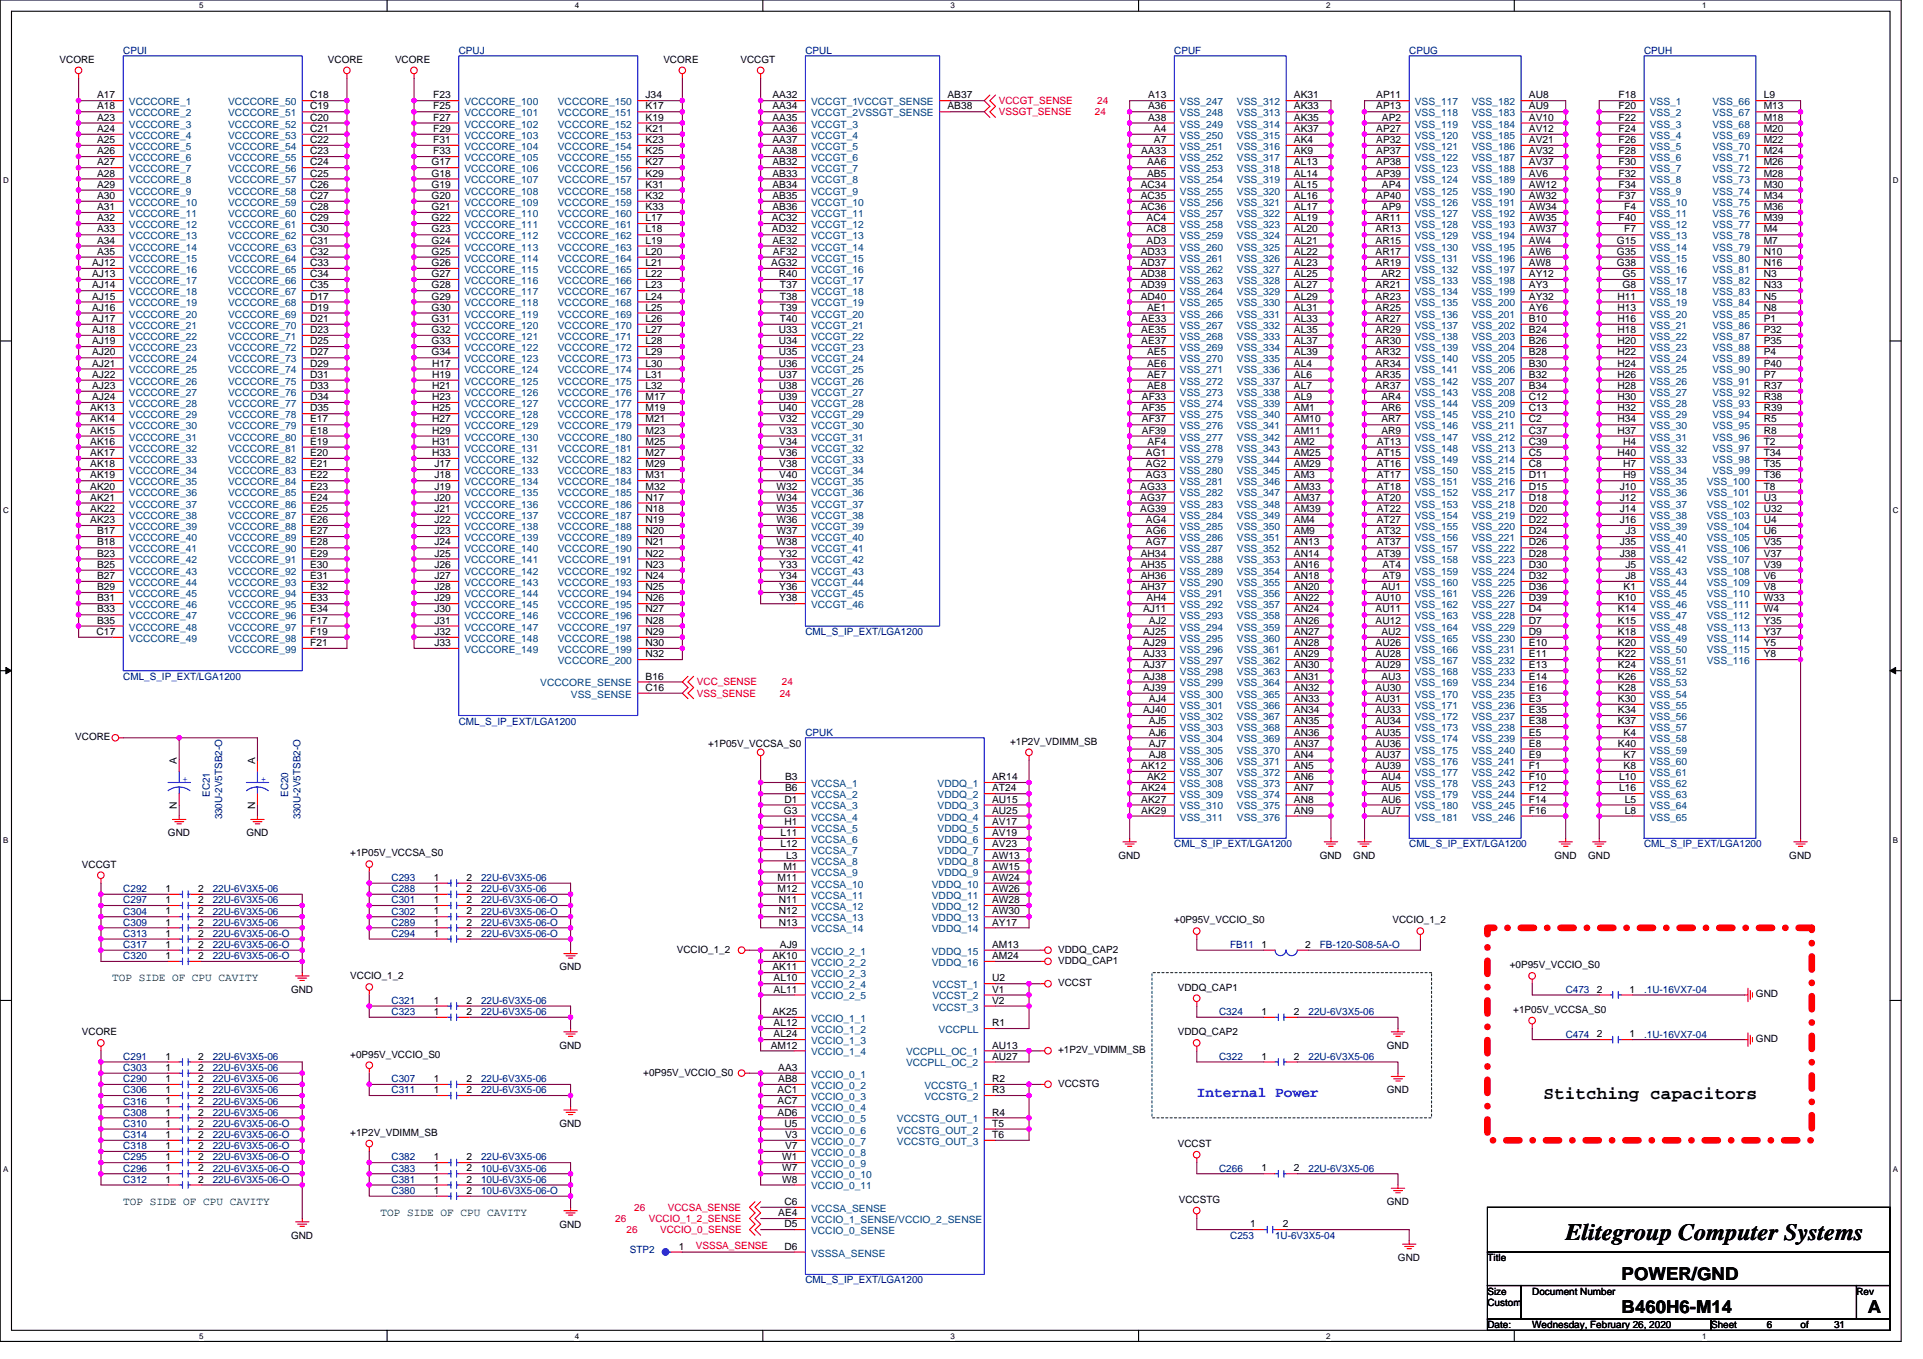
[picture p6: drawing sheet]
<svg xmlns="http://www.w3.org/2000/svg" width="297mm" height="210mm" viewBox="0 0 297 210" stroke-linecap="round" stroke-linejoin="round" font-family="sans-serif">
<defs><g id="words">
<text font-size="3.6" x="241.8" y="191.6">Elitegroup Computer Systems</text>
<g font-size="2.8">
<text x="238.4" y="169.8">Stitching capacitors</text>
<text x="250.5" y="197.7">POWER/GND</text>
<text x="250.5" y="202.9">B460H6-M14</text>
<text x="288.5" y="202.9">A</text>
</g>
<text font-size="2.2" fill="#00f" x="184.9" y="169.4">Internal Power</text>
<g font-size="1.7" fill="#008000">
<text x="17.3" y="151.6">TOP SIDE OF CPU CAVITY</text>
<text x="19" y="186.2">TOP SIDE OF CPU CAVITY</text>
<text x="58.8" y="187.9">TOP SIDE OF CPU CAVITY</text>
</g>
<g font-size="1.5">
<text x="9.2" y="9.7">VCORE</text>
<text x="50.6" y="9.7">VCORE</text>
<text x="61" y="9.7">VCORE</text>
<text x="102.5" y="9.7">VCORE</text>
<text x="114.4" y="9.7">VCCGT</text>
<text x="15" y="16.9">A18</text>
<text x="15" y="15.2">A17</text>
<text x="47.9" y="16.9">C19</text>
<text x="47.9" y="15.2">C18</text>
<text x="66.9" y="15.2">F23</text>
<text x="66.9" y="16.9">F25</text>
<text x="99.7" y="15.2">J34</text>
<text x="99.7" y="16.9">K17</text>
<text x="119.3" y="16.9">AA34</text>
<text x="119.3" y="15.2">AA32</text>
<text x="146.3" y="15.2">AB37</text>
<text x="146.3" y="16.9">AB38</text>
<text x="177.4" y="16.9">A36</text>
<text x="177.4" y="15.2">A13</text>
<text x="199.9" y="15.2">AK31</text>
<text x="199.9" y="16.9">AK33</text>
<text x="212.6" y="15.2">AP11</text>
<text x="212.6" y="16.9">AP13</text>
<text x="236.2" y="15.2">AU8</text>
<text x="236.2" y="16.9">AU9</text>
<text x="250" y="15.2">F18</text>
<text x="250" y="16.9">F20</text>
<text x="272.4" y="15.2">L9</text>
<text x="272.4" y="16.9">M13</text>
<text x="15" y="23.8">A26</text>
<text x="15" y="22.1">A25</text>
<text x="15" y="20.4">A24</text>
<text x="15" y="18.6">A23</text>
<text x="47.9" y="23.8">C23</text>
<text x="47.9" y="22.1">C22</text>
<text x="47.9" y="20.4">C21</text>
<text x="47.9" y="18.6">C20</text>
<text x="66.9" y="18.6">F27</text>
<text x="66.9" y="20.4">F29</text>
<text x="66.9" y="22.1">F31</text>
<text x="66.9" y="23.8">F33</text>
<text x="99.7" y="18.6">K19</text>
<text x="99.7" y="20.4">K21</text>
<text x="99.7" y="22.1">K23</text>
<text x="99.7" y="23.8">K25</text>
<text x="119.3" y="23.8">AA38</text>
<text x="119.3" y="22.1">AA37</text>
<text x="119.3" y="20.4">AA36</text>
<text x="119.3" y="18.6">AA35</text>
<text x="176.3" y="23.8">AA33</text>
<text x="177.4" y="18.6">A38</text>
<text x="178.2" y="22.1">A7</text>
<text x="178.2" y="20.4">A4</text>
<text x="199.9" y="22.1">AK4</text>
<text x="199.9" y="23.8">AK9</text>
<text x="199.9" y="18.6">AK35</text>
<text x="199.9" y="20.4">AK37</text>
<text x="212.6" y="22.1">AP32</text>
<text x="212.6" y="20.4">AP27</text>
<text x="212.6" y="23.8">AP37</text>
<text x="213.5" y="18.6">AP2</text>
<text x="236.2" y="18.6">AV10</text>
<text x="236.2" y="20.4">AV12</text>
<text x="236.2" y="22.1">AV21</text>
<text x="236.2" y="23.8">AV32</text>
<text x="250" y="23.8">F28</text>
<text x="250" y="20.4">F24</text>
<text x="250" y="22.1">F26</text>
<text x="250" y="18.6">F22</text>
<text x="272.4" y="18.6">M18</text>
<text x="272.4" y="20.4">M20</text>
<text x="272.4" y="23.8">M24</text>
<text x="272.4" y="22.1">M22</text>
<text x="15" y="29">A29</text>
<text x="15" y="27.3">A28</text>
<text x="15" y="25.5">A27</text>
<text x="47.9" y="29">C26</text>
<text x="47.9" y="27.3">C25</text>
<text x="47.9" y="25.5">C24</text>
<text x="66.7" y="25.5">G17</text>
<text x="66.7" y="27.3">G18</text>
<text x="66.7" y="29">G19</text>
<text x="99.7" y="25.5">K27</text>
<text x="99.7" y="27.3">K29</text>
<text x="99.7" y="29">K31</text>
<text x="119.3" y="29">AB34</text>
<text x="119.3" y="27.3">AB33</text>
<text x="119.3" y="25.5">AB32</text>
<text x="176.2" y="29">AC34</text>
<text x="177.2" y="27.3">AB5</text>
<text x="177.2" y="25.5">AA6</text>
<text x="199.9" y="25.5">AL13</text>
<text x="199.9" y="29">AL15</text>
<text x="199.9" y="27.3">AL14</text>
<text x="212.6" y="25.5">AP38</text>
<text x="212.6" y="27.3">AP39</text>
<text x="213.5" y="29">AP4</text>
<text x="236.2" y="25.5">AV37</text>
<text x="236.2" y="27.3">AV6</text>
<text x="236.2" y="29">AW12</text>
<text x="250" y="25.5">F30</text>
<text x="250" y="27.3">F32</text>
<text x="250" y="29">F34</text>
<text x="272.4" y="29">M30</text>
<text x="272.4" y="27.3">M28</text>
<text x="272.4" y="25.5">M26</text>
<text x="15" y="35.9">A33</text>
<text x="15" y="34.2">A32</text>
<text x="15" y="32.5">A31</text>
<text x="15" y="30.7">A30</text>
<text x="47.9" y="30.7">C27</text>
<text x="47.9" y="35.9">C30</text>
<text x="47.9" y="34.2">C29</text>
<text x="47.9" y="32.5">C28</text>
<text x="66.7" y="30.7">G20</text>
<text x="66.7" y="32.5">G21</text>
<text x="66.7" y="34.2">G22</text>
<text x="66.7" y="35.9">G23</text>
<text x="99.7" y="30.7">K32</text>
<text x="99.7" y="32.5">K33</text>
<text x="99.7" y="34.2">L17</text>
<text x="99.7" y="35.9">L18</text>
<text x="119.2" y="34.2">AC32</text>
<text x="119.2" y="35.9">AD32</text>
<text x="119.3" y="30.7">AB35</text>
<text x="119.3" y="32.5">AB36</text>
<text x="176.2" y="32.5">AC36</text>
<text x="176.2" y="30.7">AC35</text>
<text x="177.1" y="35.9">AC8</text>
<text x="177.1" y="34.2">AC4</text>
<text x="199.9" y="34.2">AL19</text>
<text x="199.9" y="32.5">AL17</text>
<text x="199.9" y="30.7">AL16</text>
<text x="199.9" y="35.9">AL20</text>
<text x="212.5" y="35.9">AR13</text>
<text x="212.5" y="34.2">AR11</text>
<text x="212.6" y="30.7">AP40</text>
<text x="213.5" y="32.5">AP9</text>
<text x="236.2" y="30.7">AW32</text>
<text x="236.2" y="32.5">AW34</text>
<text x="236.2" y="34.2">AW35</text>
<text x="236.2" y="35.9">AW37</text>
<text x="250" y="30.7">F37</text>
<text x="250" y="34.2">F40</text>
<text x="250.9" y="32.5">F4</text>
<text x="250.9" y="35.9">F7</text>
<text x="272.4" y="34.2">M39</text>
<text x="272.4" y="32.5">M36</text>
<text x="272.4" y="30.7">M34</text>
<text x="272.4" y="35.9">M4</text>
<text x="14.2" y="41.1">AJ12</text>
<text x="15" y="39.4">A35</text>
<text x="15" y="37.7">A34</text>
<text x="47.9" y="41.1">C33</text>
<text x="47.9" y="39.4">C32</text>
<text x="47.9" y="37.7">C31</text>
<text x="66.7" y="37.7">G24</text>
<text x="66.7" y="39.4">G25</text>
<text x="66.7" y="41.1">G26</text>
<text x="99.7" y="37.7">L19</text>
<text x="99.7" y="39.4">L20</text>
<text x="99.7" y="41.1">L21</text>
<text x="119.1" y="41.1">AG32</text>
<text x="119.3" y="37.7">AE32</text>
<text x="119.4" y="39.4">AF32</text>
<text x="176.2" y="41.1">AD37</text>
<text x="176.2" y="39.4">AD33</text>
<text x="177.1" y="37.7">AD3</text>
<text x="199.9" y="41.1">AL23</text>
<text x="199.9" y="39.4">AL22</text>
<text x="199.9" y="37.7">AL21</text>
<text x="212.5" y="39.4">AR17</text>
<text x="212.5" y="41.1">AR19</text>
<text x="212.5" y="37.7">AR15</text>
<text x="236.2" y="37.7">AW4</text>
<text x="236.2" y="39.4">AW6</text>
<text x="236.2" y="41.1">AW8</text>
<text x="249.7" y="39.4">G35</text>
<text x="249.7" y="37.7">G15</text>
<text x="249.7" y="41.1">G38</text>
<text x="272.4" y="41.1">N16</text>
<text x="272.4" y="37.7">M7</text>
<text x="272.4" y="39.4">N10</text>
<text x="14.2" y="46.3">AJ15</text>
<text x="14.2" y="44.6">AJ14</text>
<text x="14.2" y="42.8">AJ13</text>
<text x="47.9" y="46.3">D17</text>
<text x="47.9" y="44.6">C35</text>
<text x="47.9" y="42.8">C34</text>
<text x="66.7" y="42.8">G27</text>
<text x="66.7" y="44.6">G28</text>
<text x="66.7" y="46.3">G29</text>
<text x="99.7" y="42.8">L22</text>
<text x="99.7" y="44.6">L23</text>
<text x="99.7" y="46.3">L24</text>
<text x="120.3" y="42.8">R40</text>
<text x="120.5" y="44.6">T37</text>
<text x="120.5" y="46.3">T38</text>
<text x="176.2" y="42.8">AD38</text>
<text x="176.2" y="44.6">AD39</text>
<text x="176.2" y="46.3">AD40</text>
<text x="199.9" y="42.8">AL25</text>
<text x="199.9" y="46.3">AL29</text>
<text x="199.9" y="44.6">AL27</text>
<text x="212.5" y="44.6">AR21</text>
<text x="212.5" y="46.3">AR23</text>
<text x="213.4" y="42.8">AR2</text>
<text x="236.2" y="42.8">AY12</text>
<text x="236.2" y="44.6">AY3</text>
<text x="236.2" y="46.3">AY32</text>
<text x="249.8" y="46.3">H11</text>
<text x="250.6" y="42.8">G5</text>
<text x="250.6" y="44.6">G8</text>
<text x="272.4" y="46.3">N5</text>
<text x="272.4" y="42.8">N3</text>
<text x="272.4" y="44.6">N33</text>
<text x="14.2" y="53.2">AJ19</text>
<text x="14.2" y="51.5">AJ18</text>
<text x="14.2" y="49.7">AJ17</text>
<text x="14.2" y="48">AJ16</text>
<text x="47.9" y="48">D19</text>
<text x="47.9" y="53.2">D25</text>
<text x="47.9" y="51.5">D23</text>
<text x="47.9" y="49.7">D21</text>
<text x="66.7" y="48">G30</text>
<text x="66.7" y="49.7">G31</text>
<text x="66.7" y="51.5">G32</text>
<text x="66.7" y="53.2">G33</text>
<text x="99.7" y="48">L25</text>
<text x="99.7" y="49.7">L26</text>
<text x="99.7" y="51.5">L27</text>
<text x="99.7" y="53.2">L28</text>
<text x="120.3" y="51.5">U33</text>
<text x="120.3" y="53.2">U34</text>
<text x="120.5" y="48">T39</text>
<text x="120.5" y="49.7">T40</text>
<text x="176.3" y="49.7">AE33</text>
<text x="176.3" y="51.5">AE35</text>
<text x="176.3" y="53.2">AE37</text>
<text x="177.2" y="48">AE1</text>
<text x="199.9" y="48">AL31</text>
<text x="199.9" y="49.7">AL33</text>
<text x="199.9" y="51.5">AL35</text>
<text x="199.9" y="53.2">AL37</text>
<text x="212.5" y="48">AR25</text>
<text x="212.5" y="49.7">AR27</text>
<text x="212.5" y="51.5">AR29</text>
<text x="212.5" y="53.2">AR30</text>
<text x="236.2" y="48">AY6</text>
<text x="236.2" y="49.7">B10</text>
<text x="236.2" y="51.5">B24</text>
<text x="236.2" y="53.2">B26</text>
<text x="249.8" y="51.5">H18</text>
<text x="249.8" y="53.2">H20</text>
<text x="249.8" y="48">H13</text>
<text x="249.8" y="49.7">H16</text>
<text x="272.4" y="53.2">P35</text>
<text x="272.4" y="49.7">P1</text>
<text x="272.4" y="51.5">P32</text>
<text x="272.4" y="48">N8</text>
<text x="14.2" y="58.4">AJ22</text>
<text x="14.2" y="56.6">AJ21</text>
<text x="14.2" y="54.9">AJ20</text>
<text x="47.9" y="58.4">D31</text>
<text x="47.9" y="56.6">D29</text>
<text x="47.9" y="54.9">D27</text>
<text x="66.7" y="54.9">G34</text>
<text x="66.7" y="56.6">H17</text>
<text x="66.7" y="58.4">H19</text>
<text x="99.7" y="54.9">L29</text>
<text x="99.7" y="56.6">L30</text>
<text x="99.7" y="58.4">L31</text>
<text x="120.3" y="54.9">U35</text>
<text x="120.3" y="56.6">U36</text>
<text x="120.3" y="58.4">U37</text>
<text x="177.2" y="54.9">AE5</text>
<text x="177.2" y="58.4">AE7</text>
<text x="177.2" y="56.6">AE6</text>
<text x="199.9" y="58.4">AL6</text>
<text x="199.9" y="54.9">AL39</text>
<text x="199.9" y="56.6">AL4</text>
<text x="212.5" y="54.9">AR32</text>
<text x="212.5" y="56.6">AR34</text>
<text x="212.5" y="58.4">AR35</text>
<text x="236.2" y="54.9">B28</text>
<text x="236.2" y="56.6">B30</text>
<text x="236.2" y="58.4">B32</text>
<text x="249.8" y="54.9">H22</text>
<text x="249.8" y="56.6">H24</text>
<text x="249.8" y="58.4">H26</text>
<text x="272.4" y="54.9">P4</text>
<text x="272.4" y="58.4">P7</text>
<text x="272.4" y="56.6">P40</text>
<text x="13.9" y="63.6">AK13</text>
<text x="13.9" y="65.3">AK14</text>
<text x="14.2" y="61.8">AJ24</text>
<text x="14.2" y="60.1">AJ23</text>
<text x="47.9" y="65.3">E17</text>
<text x="47.9" y="63.6">D35</text>
<text x="47.9" y="61.8">D34</text>
<text x="47.9" y="60.1">D33</text>
<text x="66.7" y="60.1">H21</text>
<text x="66.7" y="61.8">H23</text>
<text x="66.7" y="63.6">H25</text>
<text x="66.7" y="65.3">H27</text>
<text x="99.7" y="60.1">L32</text>
<text x="99.7" y="61.8">M17</text>
<text x="99.7" y="63.6">M19</text>
<text x="99.7" y="65.3">M21</text>
<text x="120.3" y="60.1">U38</text>
<text x="120.3" y="61.8">U39</text>
<text x="120.3" y="63.6">U40</text>
<text x="120.4" y="65.3">V32</text>
<text x="176.4" y="63.6">AF35</text>
<text x="176.4" y="61.8">AF33</text>
<text x="176.4" y="65.3">AF37</text>
<text x="177.2" y="60.1">AE8</text>
<text x="199.9" y="60.1">AL7</text>
<text x="199.9" y="61.8">AL9</text>
<text x="199.9" y="65.3">AM10</text>
<text x="199.9" y="63.6">AM1</text>
<text x="212.5" y="60.1">AR37</text>
<text x="213.4" y="61.8">AR4</text>
<text x="213.4" y="63.6">AR6</text>
<text x="213.4" y="65.3">AR7</text>
<text x="236.2" y="60.1">B34</text>
<text x="236.2" y="61.8">C12</text>
<text x="236.2" y="63.6">C13</text>
<text x="236.2" y="65.3">C2</text>
<text x="249.8" y="65.3">H34</text>
<text x="249.8" y="60.1">H28</text>
<text x="249.8" y="61.8">H30</text>
<text x="249.8" y="63.6">H32</text>
<text x="272.4" y="65.3">R5</text>
<text x="272.4" y="63.6">R39</text>
<text x="272.4" y="61.8">R38</text>
<text x="272.4" y="60.1">R37</text>
<text x="13.9" y="70.5">AK17</text>
<text x="13.9" y="68.7">AK16</text>
<text x="13.9" y="67">AK15</text>
<text x="47.9" y="70.5">E20</text>
<text x="47.9" y="68.7">E19</text>
<text x="47.9" y="67">E18</text>
<text x="66.7" y="67">H29</text>
<text x="66.7" y="68.7">H31</text>
<text x="66.7" y="70.5">H33</text>
<text x="99.7" y="67">M23</text>
<text x="99.7" y="68.7">M25</text>
<text x="99.7" y="70.5">M27</text>
<text x="120.4" y="67">V33</text>
<text x="120.4" y="68.7">V34</text>
<text x="120.4" y="70.5">V36</text>
<text x="176.4" y="67">AF39</text>
<text x="177" y="70.5">AG1</text>
<text x="177.3" y="68.7">AF4</text>
<text x="199.9" y="68.7">AM2</text>
<text x="199.9" y="67">AM11</text>
<text x="199.9" y="70.5">AM25</text>
<text x="212.7" y="68.7">AT13</text>
<text x="212.7" y="70.5">AT15</text>
<text x="213.4" y="67">AR9</text>
<text x="236.2" y="67">C37</text>
<text x="236.2" y="68.7">C39</text>
<text x="236.2" y="70.5">C5</text>
<text x="249.8" y="70.5">H40</text>
<text x="249.8" y="67">H37</text>
<text x="250.7" y="68.7">H4</text>
<text x="272.4" y="68.7">T2</text>
<text x="272.4" y="67">R8</text>
<text x="272.4" y="70.5">T34</text>
<text x="13.9" y="77.4">AK21</text>
<text x="13.9" y="75.6">AK20</text>
<text x="13.9" y="73.9">AK19</text>
<text x="13.9" y="72.2">AK18</text>
<text x="47.9" y="77.4">E24</text>
<text x="47.9" y="75.6">E23</text>
<text x="47.9" y="73.9">E22</text>
<text x="47.9" y="72.2">E21</text>
<text x="67.1" y="72.2">J17</text>
<text x="67.1" y="73.9">J18</text>
<text x="67.1" y="75.6">J19</text>
<text x="67.1" y="77.4">J20</text>
<text x="99.7" y="72.2">M29</text>
<text x="99.7" y="73.9">M31</text>
<text x="99.7" y="75.6">M32</text>
<text x="99.7" y="77.4">N17</text>
<text x="119.9" y="75.6">W32</text>
<text x="119.9" y="77.4">W34</text>
<text x="120.4" y="72.2">V38</text>
<text x="120.4" y="73.9">V40</text>
<text x="176.1" y="75.6">AG33</text>
<text x="176.1" y="77.4">AG37</text>
<text x="177" y="72.2">AG2</text>
<text x="177" y="73.9">AG3</text>
<text x="199.9" y="77.4">AM37</text>
<text x="199.9" y="72.2">AM29</text>
<text x="199.9" y="75.6">AM33</text>
<text x="199.9" y="73.9">AM3</text>
<text x="212.7" y="72.2">AT16</text>
<text x="212.7" y="73.9">AT17</text>
<text x="212.7" y="75.6">AT18</text>
<text x="212.7" y="77.4">AT20</text>
<text x="236.2" y="72.2">C8</text>
<text x="236.2" y="73.9">D11</text>
<text x="236.2" y="75.6">D15</text>
<text x="236.2" y="77.4">D18</text>
<text x="250.2" y="77.4">J12</text>
<text x="250.2" y="75.6">J10</text>
<text x="250.7" y="73.9">H9</text>
<text x="250.7" y="72.2">H7</text>
<text x="272.4" y="72.2">T35</text>
<text x="272.4" y="77.4">U3</text>
<text x="272.4" y="75.6">T8</text>
<text x="272.4" y="73.9">T36</text>
<text x="13.9" y="80.8">AK23</text>
<text x="13.9" y="79.1">AK22</text>
<text x="15" y="82.5">B17</text>
<text x="47.9" y="82.5">E27</text>
<text x="47.9" y="80.8">E26</text>
<text x="47.9" y="79.1">E25</text>
<text x="67.1" y="79.1">J21</text>
<text x="67.1" y="80.8">J22</text>
<text x="67.1" y="82.5">J23</text>
<text x="99.7" y="79.1">N18</text>
<text x="99.7" y="80.8">N19</text>
<text x="99.7" y="82.5">N20</text>
<text x="119.9" y="79.1">W35</text>
<text x="119.9" y="80.8">W36</text>
<text x="119.9" y="82.5">W37</text>
<text x="176.1" y="79.1">AG39</text>
<text x="177" y="80.8">AG4</text>
<text x="177" y="82.5">AG6</text>
<text x="199.9" y="80.8">AM4</text>
<text x="199.9" y="82.5">AM9</text>
<text x="199.9" y="79.1">AM39</text>
<text x="212.7" y="79.1">AT22</text>
<text x="212.7" y="80.8">AT27</text>
<text x="212.7" y="82.5">AT32</text>
<text x="236.2" y="79.1">D20</text>
<text x="236.2" y="80.8">D22</text>
<text x="236.2" y="82.5">D24</text>
<text x="250.2" y="80.8">J16</text>
<text x="250.2" y="79.1">J14</text>
<text x="251.1" y="82.5">J3</text>
<text x="272.4" y="80.8">U4</text>
<text x="272.4" y="79.1">U32</text>
<text x="272.4" y="82.5">U6</text>
<text x="15" y="89.5">B27</text>
<text x="15" y="87.7">B25</text>
<text x="15" y="86">B23</text>
<text x="15" y="84.3">B18</text>
<text x="47.9" y="89.5">E31</text>
<text x="47.9" y="87.7">E30</text>
<text x="47.9" y="86">E29</text>
<text x="47.9" y="84.3">E28</text>
<text x="67.1" y="84.3">J24</text>
<text x="67.1" y="86">J25</text>
<text x="67.1" y="87.7">J26</text>
<text x="67.1" y="89.5">J27</text>
<text x="99.7" y="84.3">N21</text>
<text x="99.7" y="86">N22</text>
<text x="99.7" y="87.7">N23</text>
<text x="99.7" y="89.5">N24</text>
<text x="119.9" y="84.3">W38</text>
<text x="120.4" y="86">Y32</text>
<text x="120.4" y="87.7">Y33</text>
<text x="120.4" y="89.5">Y34</text>
<text x="176.2" y="89.5">AH36</text>
<text x="176.2" y="86">AH34</text>
<text x="176.2" y="87.7">AH35</text>
<text x="177" y="84.3">AG7</text>
<text x="199.9" y="86">AN14</text>
<text x="199.9" y="87.7">AN16</text>
<text x="199.9" y="89.5">AN18</text>
<text x="199.9" y="84.3">AN13</text>
<text x="212.7" y="84.3">AT37</text>
<text x="212.7" y="86">AT39</text>
<text x="213.5" y="87.7">AT4</text>
<text x="213.5" y="89.5">AT9</text>
<text x="236.2" y="84.3">D26</text>
<text x="236.2" y="86">D28</text>
<text x="236.2" y="87.7">D30</text>
<text x="236.2" y="89.5">D32</text>
<text x="250.2" y="86">J38</text>
<text x="250.2" y="84.3">J35</text>
<text x="251.1" y="87.7">J5</text>
<text x="251.1" y="89.5">J8</text>
<text x="272.4" y="89.5">V6</text>
<text x="272.4" y="87.7">V39</text>
<text x="272.4" y="86">V37</text>
<text x="272.4" y="84.3">V35</text>
<text x="15" y="94.6">B33</text>
<text x="15" y="92.9">B31</text>
<text x="15" y="91.2">B29</text>
<text x="47.9" y="94.6">E34</text>
<text x="47.9" y="92.9">E33</text>
<text x="47.9" y="91.2">E32</text>
<text x="67.1" y="91.2">J28</text>
<text x="67.1" y="92.9">J29</text>
<text x="67.1" y="94.6">J30</text>
<text x="99.7" y="91.2">N25</text>
<text x="99.7" y="92.9">N26</text>
<text x="99.7" y="94.6">N27</text>
<text x="120.4" y="91.2">Y36</text>
<text x="120.4" y="92.9">Y38</text>
<text x="176.2" y="91.2">AH37</text>
<text x="176.6" y="94.6">AJ11</text>
<text x="177.1" y="92.9">AH4</text>
<text x="199.9" y="91.2">AN20</text>
<text x="199.9" y="92.9">AN22</text>
<text x="199.9" y="94.6">AN24</text>
<text x="212.5" y="92.9">AU10</text>
<text x="212.5" y="94.6">AU11</text>
<text x="213.4" y="91.2">AU1</text>
<text x="236.2" y="91.2">D36</text>
<text x="236.2" y="92.9">D39</text>
<text x="236.2" y="94.6">D4</text>
<text x="249.9" y="92.9">K10</text>
<text x="249.9" y="94.6">K14</text>
<text x="250.8" y="91.2">K1</text>
<text x="272.4" y="94.6">W4</text>
<text x="272.4" y="91.2">V8</text>
<text x="272.4" y="92.9">W33</text>
<text x="14.9" y="98.1">C17</text>
<text x="15" y="96.4">B35</text>
<text x="47.9" y="99.8">F21</text>
<text x="47.9" y="98.1">F19</text>
<text x="47.9" y="96.4">F17</text>
<text x="67.1" y="96.4">J31</text>
<text x="67.1" y="98.1">J32</text>
<text x="67.1" y="99.8">J33</text>
<text x="99.7" y="96.4">N28</text>
<text x="99.7" y="98.1">N29</text>
<text x="99.7" y="99.8">N30</text>
<text x="99.7" y="101.6">N32</text>
<text x="176.6" y="101.6">AJ33</text>
<text x="176.6" y="99.8">AJ29</text>
<text x="176.6" y="98.1">AJ25</text>
<text x="177.5" y="96.4">AJ2</text>
<text x="199.9" y="101.6">AN29</text>
<text x="199.9" y="99.8">AN28</text>
<text x="199.9" y="98.1">AN27</text>
<text x="199.9" y="96.4">AN26</text>
<text x="212.5" y="96.4">AU12</text>
<text x="212.5" y="99.8">AU26</text>
<text x="212.5" y="101.6">AU28</text>
<text x="213.4" y="98.1">AU2</text>
<text x="236.2" y="96.4">D7</text>
<text x="236.2" y="98.1">D9</text>
<text x="236.2" y="99.8">E10</text>
<text x="236.2" y="101.6">E11</text>
<text x="249.9" y="101.6">K22</text>
<text x="249.9" y="99.8">K20</text>
<text x="249.9" y="96.4">K15</text>
<text x="249.9" y="98.1">K18</text>
<text x="272.4" y="96.4">Y35</text>
<text x="272.4" y="98.1">Y37</text>
<text x="272.4" y="99.8">Y5</text>
<text x="272.4" y="101.6">Y8</text>
<text x="99.7" y="105">B16</text>
<text x="99.7" y="106.7">C16</text>
<text x="176.6" y="105">AJ38</text>
<text x="176.6" y="103.3">AJ37</text>
<text x="176.6" y="106.7">AJ39</text>
<text x="199.9" y="103.3">AN30</text>
<text x="199.9" y="106.7">AN32</text>
<text x="199.9" y="105">AN31</text>
<text x="212.5" y="103.3">AU29</text>
<text x="212.5" y="106.7">AU30</text>
<text x="213.4" y="105">AU3</text>
<text x="236.2" y="103.3">E13</text>
<text x="236.2" y="105">E14</text>
<text x="236.2" y="106.7">E16</text>
<text x="249.9" y="106.7">K28</text>
<text x="249.9" y="105">K26</text>
<text x="249.9" y="103.3">K24</text>
<text x="176.6" y="110.2">AJ40</text>
<text x="177.5" y="113.6">AJ6</text>
<text x="177.5" y="108.5">AJ4</text>
<text x="177.5" y="111.9">AJ5</text>
<text x="199.9" y="113.6">AN36</text>
<text x="199.9" y="111.9">AN35</text>
<text x="199.9" y="110.2">AN34</text>
<text x="199.9" y="108.5">AN33</text>
<text x="212.5" y="108.5">AU31</text>
<text x="212.5" y="110.2">AU33</text>
<text x="212.5" y="111.9">AU34</text>
<text x="212.5" y="113.6">AU35</text>
<text x="236.2" y="108.5">E3</text>
<text x="236.2" y="110.2">E35</text>
<text x="236.2" y="111.9">E38</text>
<text x="236.2" y="113.6">E5</text>
<text x="249.9" y="111.9">K37</text>
<text x="249.9" y="110.2">K34</text>
<text x="249.9" y="108.5">K30</text>
<text x="250.8" y="113.6">K4</text>
<text x="11.6" y="114.4">VCORE</text>
<text x="27.3" y="118" transform="rotate(-90 27.3 118)">A</text>
<text x="39.4" y="118" transform="rotate(-90 39.4 118)">A</text>
<text x="109.4" y="115.4">+1P05V_VCCSA_S0</text>
<text x="156" y="115.1">+1P2V_VDIMM_SB</text>
<text x="176.3" y="118.8">AK12</text>
<text x="177.5" y="115.4">AJ7</text>
<text x="177.5" y="117.1">AJ8</text>
<text x="199.9" y="115.4">AN37</text>
<text x="199.9" y="117.1">AN4</text>
<text x="199.9" y="118.8">AN5</text>
<text x="212.5" y="115.4">AU36</text>
<text x="212.5" y="117.1">AU37</text>
<text x="212.5" y="118.8">AU39</text>
<text x="236.2" y="115.4">E8</text>
<text x="236.2" y="117.1">E9</text>
<text x="236.2" y="118.8">F1</text>
<text x="249.9" y="115.4">K40</text>
<text x="250.8" y="117.1">K7</text>
<text x="250.8" y="118.8">K8</text>
<text x="27.3" y="125" transform="rotate(-90 27.3 125)">N</text>
<text x="39.4" y="125" transform="rotate(-90 39.4 125)">N</text>
<text x="121.1" y="125.7">G3</text>
<text x="121.2" y="124">D1</text>
<text x="121.3" y="122.3">B6</text>
<text x="121.3" y="120.5">B3</text>
<text x="153.2" y="124">AU15</text>
<text x="153.2" y="122.3">AT24</text>
<text x="153.2" y="120.5">AR14</text>
<text x="153.2" y="125.7">AU25</text>
<text x="176.3" y="122.3">AK24</text>
<text x="176.3" y="124">AK27</text>
<text x="176.3" y="125.7">AK29</text>
<text x="177.2" y="120.5">AK2</text>
<text x="199.9" y="122.3">AN7</text>
<text x="199.9" y="124">AN8</text>
<text x="199.9" y="125.7">AN9</text>
<text x="199.9" y="120.5">AN6</text>
<text x="213.4" y="120.5">AU4</text>
<text x="213.4" y="122.3">AU5</text>
<text x="213.4" y="124">AU6</text>
<text x="213.4" y="125.7">AU7</text>
<text x="236.2" y="120.5">F10</text>
<text x="236.2" y="122.3">F12</text>
<text x="236.2" y="124">F14</text>
<text x="236.2" y="125.7">F16</text>
<text x="250.1" y="120.5">L10</text>
<text x="250.1" y="122.3">L16</text>
<text x="251" y="124">L5</text>
<text x="251" y="125.7">L8</text>
<text x="25.9" y="129.2">GND</text>
<text x="38.1" y="129.2">GND</text>
<text x="120.5" y="129.2">L11</text>
<text x="120.5" y="130.9">L12</text>
<text x="121.2" y="127.5">H1</text>
<text x="153.2" y="130.9">AV23</text>
<text x="153.2" y="129.2">AV19</text>
<text x="153.2" y="127.5">AV17</text>
<text x="12.7" y="134">VCCGT</text>
<text x="25.6" y="137.8">1</text>
<text x="30.6" y="137.8">2</text>
<text x="54.1" y="132.3">+1P05V_VCCSA_S0</text>
<text x="67" y="137.8">1</text>
<text x="67" y="136.1">1</text>
<text x="72.1" y="137.8">2</text>
<text x="72.1" y="136.1">2</text>
<text x="120.1" y="136.1">M11</text>
<text x="120.1" y="137.8">M12</text>
<text x="121" y="134.4">M1</text>
<text x="121.4" y="132.7">L3</text>
<text x="153.2" y="134.4">AW15</text>
<text x="153.2" y="132.7">AW13</text>
<text x="153.2" y="136.1">AW24</text>
<text x="153.2" y="137.8">AW26</text>
<text x="172.8" y="132.7">GND</text>
<text x="203.9" y="132.7">GND</text>
<text x="209" y="132.7">GND</text>
<text x="240.1" y="132.7">GND</text>
<text x="245.3" y="132.7">GND</text>
<text x="276.4" y="132.7">GND</text>
<text x="25.6" y="141.3">1</text>
<text x="25.6" y="139.6">1</text>
<text x="25.6" y="143">1</text>
<text x="30.6" y="141.3">2</text>
<text x="30.6" y="139.6">2</text>
<text x="30.6" y="143">2</text>
<text x="67" y="141.3">1</text>
<text x="67" y="139.6">1</text>
<text x="67" y="143">1</text>
<text x="72.1" y="141.3">2</text>
<text x="72.1" y="139.6">2</text>
<text x="72.1" y="143">2</text>
<text x="120.3" y="139.6">N11</text>
<text x="120.3" y="141.3">N12</text>
<text x="120.3" y="143">N13</text>
<text x="153.2" y="143">AY17</text>
<text x="153.2" y="139.6">AW28</text>
<text x="153.2" y="141.3">AW30</text>
<text x="181.4" y="142.7">+0P95V_VCCIO_S0</text>
<text x="215.1" y="142.7">VCCIO_1_2</text>
<text x="25.6" y="148.2">1</text>
<text x="25.6" y="146.5">1</text>
<text x="25.6" y="144.7">1</text>
<text x="30.6" y="148.2">2</text>
<text x="30.6" y="146.5">2</text>
<text x="30.6" y="144.7">2</text>
<text x="67" y="144.7">1</text>
<text x="72.1" y="144.7">2</text>
<text x="86.4" y="149.9">GND</text>
<text x="104.5" y="147.2">VCCIO_1_2</text>
<text x="119.3" y="148.2">AK10</text>
<text x="119.3" y="149.9">AK11</text>
<text x="120.5" y="146.5">AJ9</text>
<text x="153.2" y="148.2">AM24</text>
<text x="153.2" y="146.5">AM13</text>
<text x="163.4" y="147.2">VDDQ_CAP2</text>
<text x="163.4" y="148.9">VDDQ_CAP1</text>
<text x="194.9" y="146.5">1</text>
<text x="201.6" y="146.5">2</text>
<text x="233.2" y="149.6">+0P95V_VCCIO_S0</text>
<text x="45" y="153.4">GND</text>
<text x="54.1" y="151.3">VCCIO_1_2</text>
<text x="67" y="155.1">1</text>
<text x="72.1" y="155.1">2</text>
<text x="119.5" y="153.4">AL11</text>
<text x="119.5" y="151.6">AL10</text>
<text x="153.2" y="151.6">U2</text>
<text x="153.2" y="153.4">V1</text>
<text x="153.2" y="155.1">V2</text>
<text x="163.4" y="152.4">VCCST</text>
<text x="181.9" y="153.1">VDDQ_CAP1</text>
<text x="246.7" y="153.4">2</text>
<text x="251.7" y="153.4">1</text>
<text x="271.2" y="154.1">GND</text>
<text x="12.7" y="160">VCORE</text>
<text x="67" y="156.8">1</text>
<text x="72.1" y="156.8">2</text>
<text x="119.3" y="156.8">AK25</text>
<text x="119.5" y="158.6">AL12</text>
<text x="119.5" y="160.3">AL24</text>
<text x="153.2" y="158.6">R1</text>
<text x="181.9" y="160">VDDQ_CAP2</text>
<text x="194.9" y="156.8">1</text>
<text x="199.9" y="156.8">2</text>
<text x="233.7" y="156.5">+1P05V_VCCSA_S0</text>
<text x="246.7" y="160.3">2</text>
<text x="251.7" y="160.3">1</text>
<text x="271.2" y="161">GND</text>
<text x="25.6" y="167.2">1</text>
<text x="25.6" y="165.5">1</text>
<text x="25.6" y="163.7">1</text>
<text x="30.6" y="167.2">2</text>
<text x="30.6" y="165.5">2</text>
<text x="30.6" y="163.7">2</text>
<text x="54.1" y="163.4">+0P95V_VCCIO_S0</text>
<text x="67" y="167.2">1</text>
<text x="72.1" y="167.2">2</text>
<text x="86.4" y="162">GND</text>
<text x="99.4" y="166.2">+0P95V_VCCIO_S0</text>
<text x="119.1" y="162">AM12</text>
<text x="120.2" y="165.5">AA3</text>
<text x="120.2" y="167.2">AB8</text>
<text x="153.2" y="163.7">AU27</text>
<text x="153.2" y="162">AU13</text>
<text x="153.2" y="167.2">R2</text>
<text x="163.4" y="167.9">VCCSTG</text>
<text x="163.4" y="162.7">+1P2V_VDIMM_SB</text>
<text x="194.9" y="163.7">1</text>
<text x="199.9" y="163.7">2</text>
<text x="214.2" y="162">GND</text>
<text x="25.6" y="168.9">1</text>
<text x="25.6" y="170.6">1</text>
<text x="25.6" y="172.4">1</text>
<text x="30.6" y="168.9">2</text>
<text x="30.6" y="170.6">2</text>
<text x="30.6" y="172.4">2</text>
<text x="67" y="168.9">1</text>
<text x="72.1" y="168.9">2</text>
<text x="120.1" y="172.4">AD6</text>
<text x="120.1" y="170.6">AC7</text>
<text x="120.1" y="168.9">AC1</text>
<text x="153.2" y="172.4">R4</text>
<text x="153.2" y="168.9">R3</text>
<text x="214.2" y="169">GND</text>
<text x="25.6" y="179.3">1</text>
<text x="25.6" y="174.1">1</text>
<text x="25.6" y="175.8">1</text>
<text x="25.6" y="177.5">1</text>
<text x="30.6" y="179.3">2</text>
<text x="30.6" y="174.1">2</text>
<text x="30.6" y="175.8">2</text>
<text x="30.6" y="177.5">2</text>
<text x="54.1" y="175.5">+1P2V_VDIMM_SB</text>
<text x="67" y="179.3">1</text>
<text x="72.1" y="179.3">2</text>
<text x="86.4" y="174.1">GND</text>
<text x="120.8" y="179.3">W1</text>
<text x="121.2" y="174.1">U5</text>
<text x="121.3" y="177.5">V7</text>
<text x="121.3" y="175.8">V3</text>
<text x="153.2" y="175.8">T6</text>
<text x="153.2" y="174.1">T5</text>
<text x="181.9" y="177.2">VCCST</text>
<text x="25.6" y="181">1</text>
<text x="25.6" y="182.7">1</text>
<text x="30.6" y="181">2</text>
<text x="30.6" y="182.7">2</text>
<text x="67" y="181">1</text>
<text x="67" y="184.5">1</text>
<text x="67" y="182.7">1</text>
<text x="72.1" y="181">2</text>
<text x="72.1" y="184.5">2</text>
<text x="72.1" y="182.7">2</text>
<text x="120.8" y="181">W7</text>
<text x="120.8" y="182.7">W8</text>
<text x="182.1" y="185.9">VCCSTG</text>
<text x="194.9" y="181">1</text>
<text x="199.9" y="181">2</text>
<text x="45" y="191.4">GND</text>
<text x="86.4" y="189.7">GND</text>
<text x="120.2" y="187.9">AE4</text>
<text x="121.2" y="186.2">C6</text>
<text x="121.2" y="189.6">D5</text>
<text x="193.1" y="189.6">1</text>
<text x="198.2" y="189.6">2</text>
<text x="214.2" y="186.2">GND</text>
<text x="104.9" y="193.1">1</text>
<text x="121.2" y="193.1">D6</text>
<text x="215.9" y="194.9">GND</text>
<text x="229.8" y="194.9">Title</text>
<text x="229.8" y="200">Size</text>
<text x="229.8" y="201.8">Custom</text>
<text x="236.7" y="200">Document Number</text>
<text x="286.8" y="200">Rev</text>
<text x="229.8" y="205.2">Date:</text>
<text x="236.7" y="205.2">Wednesday, February 26, 2020</text>
<text x="264.3" y="205.2">Sheet</text>
<text x="272.9" y="205.2">6</text>
<text x="278.1" y="205.2">of</text>
<text x="283.3" y="205.2">31</text>
</g>
<g font-size="1.5" fill="#000080">
<text x="19" y="8.3">CPUI</text>
<text x="70.9" y="8.3">CPUJ</text>
<text x="124.4" y="8.3">CPUL</text>
<text x="181.4" y="8.3">CPUF</text>
<text x="217.7" y="8.3">CPUG</text>
<text x="254" y="8.3">CPUH</text>
<text x="124.4" y="98.1">CML_S_IP_EXT/LGA1200</text>
<text x="19" y="105">CML_S_IP_EXT/LGA1200</text>
<text x="70.9" y="112">CML_S_IP_EXT/LGA1200</text>
<text x="124.4" y="113.7">CPUK</text>
<text x="32.4" y="123.1" transform="rotate(-90 32.4 123.1)">EC21</text>
<text x="44.5" y="123.1" transform="rotate(-90 44.5 123.1)">EC20</text>
<text x="34.3" y="126.6" transform="rotate(-90 34.3 126.6)">330U-2V5TSB2-O</text>
<text x="46.4" y="126.6" transform="rotate(-90 46.4 126.6)">330U-2V5TSB2-O</text>
<text x="181.4" y="130.9">CML_S_IP_EXT/LGA1200</text>
<text x="217.7" y="130.9">CML_S_IP_EXT/LGA1200</text>
<text x="254" y="130.9">CML_S_IP_EXT/LGA1200</text>
<text x="19" y="137.9">C292</text>
<text x="32.9" y="137.9">22U-6V3X5-06</text>
<text x="60.5" y="137.9">C288</text>
<text x="60.5" y="136.1">C293</text>
<text x="74.3" y="137.9">22U-6V3X5-06</text>
<text x="74.3" y="136.1">22U-6V3X5-06</text>
<text x="19" y="141.3">C304</text>
<text x="19" y="139.6">C297</text>
<text x="19" y="143">C309</text>
<text x="32.9" y="141.3">22U-6V3X5-06</text>
<text x="32.9" y="139.6">22U-6V3X5-06</text>
<text x="32.9" y="143">22U-6V3X5-06</text>
<text x="60.5" y="141.3">C302</text>
<text x="60.5" y="139.6">C301</text>
<text x="60.5" y="143">C289</text>
<text x="74.3" y="141.3">22U-6V3X5-06-O</text>
<text x="74.3" y="139.6">22U-6V3X5-06-O</text>
<text x="74.3" y="143">22U-6V3X5-06-O</text>
<text x="19" y="148.2">C320</text>
<text x="19" y="146.5">C317</text>
<text x="19" y="144.8">C313</text>
<text x="32.9" y="148.2">22U-6V3X5-06-O</text>
<text x="32.9" y="146.5">22U-6V3X5-06-O</text>
<text x="32.9" y="144.8">22U-6V3X5-06-O</text>
<text x="60.5" y="144.8">C294</text>
<text x="74.3" y="144.8">22U-6V3X5-06-O</text>
<text x="190" y="146.5">FB11</text>
<text x="203.9" y="146.5">FB-120-S08-5A-O</text>
<text x="60.5" y="155.1">C321</text>
<text x="74.3" y="155.1">22U-6V3X5-06</text>
<text x="241.8" y="153.4">C473</text>
<text x="254" y="153.4">.1U-16VX7-04</text>
<text x="60.5" y="156.8">C323</text>
<text x="74.3" y="156.8">22U-6V3X5-06</text>
<text x="188.3" y="156.8">C324</text>
<text x="202.1" y="156.8">22U-6V3X5-06</text>
<text x="241.8" y="160.3">C474</text>
<text x="254" y="160.3">.1U-16VX7-04</text>
<text x="19" y="167.2">C290</text>
<text x="19" y="165.5">C303</text>
<text x="19" y="163.8">C291</text>
<text x="32.9" y="167.2">22U-6V3X5-06</text>
<text x="32.9" y="165.5">22U-6V3X5-06</text>
<text x="32.9" y="163.8">22U-6V3X5-06</text>
<text x="60.5" y="167.2">C307</text>
<text x="74.3" y="167.2">22U-6V3X5-06</text>
<text x="188.3" y="163.8">C322</text>
<text x="202.1" y="163.8">22U-6V3X5-06</text>
<text x="19" y="169">C306</text>
<text x="19" y="170.7">C316</text>
<text x="19" y="172.4">C308</text>
<text x="32.9" y="169">22U-6V3X5-06</text>
<text x="32.9" y="170.7">22U-6V3X5-06</text>
<text x="32.9" y="172.4">22U-6V3X5-06</text>
<text x="60.5" y="169">C311</text>
<text x="74.3" y="169">22U-6V3X5-06</text>
<text x="19" y="179.3">C295</text>
<text x="19" y="174.1">C310</text>
<text x="19" y="175.9">C314</text>
<text x="19" y="177.6">C318</text>
<text x="32.9" y="179.3">22U-6V3X5-06-O</text>
<text x="32.9" y="174.1">22U-6V3X5-06-O</text>
<text x="32.9" y="175.9">22U-6V3X5-06-O</text>
<text x="32.9" y="177.6">22U-6V3X5-06-O</text>
<text x="60.5" y="179.3">C382</text>
<text x="74.3" y="179.3">22U-6V3X5-06</text>
<text x="19" y="181">C296</text>
<text x="19" y="182.8">C312</text>
<text x="32.9" y="181">22U-6V3X5-06-O</text>
<text x="32.9" y="182.8">22U-6V3X5-06-O</text>
<text x="60.5" y="181">C383</text>
<text x="60.5" y="184.5">C380</text>
<text x="60.5" y="182.8">C381</text>
<text x="74.3" y="181">10U-6V3X5-06</text>
<text x="74.3" y="184.5">10U-6V3X5-06-O</text>
<text x="74.3" y="182.8">10U-6V3X5-06</text>
<text x="188.3" y="181">C266</text>
<text x="202.1" y="181">22U-6V3X5-06</text>
<text x="190" y="191.4">C253</text>
<text x="197" y="191.4">1U-6V3X5-04</text>
<text x="97.3" y="193.6">STP2</text>
<text x="124.4" y="198.3">CML_S_IP_EXT/LGA1200</text>
</g>
<g font-size="1.5" fill="#004080">
<text x="19.9" y="18">VCCCORE_2</text>
<text x="19.9" y="16.3">VCCCORE_1</text>
<text x="35.2" y="18">VCCCORE_51</text>
<text x="35.2" y="16.3">VCCCORE_50</text>
<text x="71.7" y="16.3">VCCCORE_100</text>
<text x="71.7" y="18">VCCCORE_101</text>
<text x="86.2" y="16.3">VCCCORE_150</text>
<text x="86.2" y="18">VCCCORE_151</text>
<text x="125.3" y="18">VCCGT_2VSSGT_SENSE</text>
<text x="125.3" y="16.3">VCCGT_1VCCGT_SENSE</text>
<text x="182.3" y="18">VSS_248</text>
<text x="182.3" y="16.3">VSS_247</text>
<text x="191.1" y="16.3">VSS_312</text>
<text x="191.1" y="18">VSS_313</text>
<text x="218.5" y="16.3">VSS_117</text>
<text x="218.5" y="18">VSS_118</text>
<text x="227.3" y="16.3">VSS_182</text>
<text x="227.3" y="18">VSS_183</text>
<text x="254.8" y="16.3">VSS_1</text>
<text x="254.8" y="18">VSS_2</text>
<text x="264.5" y="16.3">VSS_66</text>
<text x="264.5" y="18">VSS_67</text>
<text x="19.9" y="23.2">VCCCORE_5</text>
<text x="19.9" y="21.4">VCCCORE_4</text>
<text x="19.9" y="19.7">VCCCORE_3</text>
<text x="35.2" y="23.2">VCCCORE_54</text>
<text x="35.2" y="21.4">VCCCORE_53</text>
<text x="35.2" y="19.7">VCCCORE_52</text>
<text x="71.7" y="19.7">VCCCORE_102</text>
<text x="71.7" y="21.4">VCCCORE_103</text>
<text x="71.7" y="23.2">VCCCORE_104</text>
<text x="86.2" y="19.7">VCCCORE_152</text>
<text x="86.2" y="21.4">VCCCORE_153</text>
<text x="86.2" y="23.2">VCCCORE_154</text>
<text x="125.3" y="23.2">VCCGT_5</text>
<text x="125.3" y="21.4">VCCGT_4</text>
<text x="125.3" y="19.7">VCCGT_3</text>
<text x="182.3" y="19.7">VSS_249</text>
<text x="182.3" y="23.2">VSS_251</text>
<text x="182.3" y="21.4">VSS_250</text>
<text x="191.1" y="23.2">VSS_316</text>
<text x="191.1" y="19.7">VSS_314</text>
<text x="191.1" y="21.4">VSS_315</text>
<text x="218.5" y="19.7">VSS_119</text>
<text x="218.5" y="23.2">VSS_121</text>
<text x="218.5" y="21.4">VSS_120</text>
<text x="227.3" y="19.7">VSS_184</text>
<text x="227.3" y="21.4">VSS_185</text>
<text x="227.3" y="23.2">VSS_186</text>
<text x="254.8" y="21.4">VSS_4</text>
<text x="254.8" y="23.2">VSS_5</text>
<text x="254.8" y="19.7">VSS_3</text>
<text x="264.5" y="19.7">VSS_68</text>
<text x="264.5" y="21.4">VSS_69</text>
<text x="264.5" y="23.2">VSS_70</text>
<text x="19.9" y="24.9">VCCCORE_6</text>
<text x="19.9" y="28.3">VCCCORE_8</text>
<text x="19.9" y="26.6">VCCCORE_7</text>
<text x="35.2" y="28.3">VCCCORE_57</text>
<text x="35.2" y="26.6">VCCCORE_56</text>
<text x="35.2" y="24.9">VCCCORE_55</text>
<text x="71.7" y="24.9">VCCCORE_105</text>
<text x="71.7" y="26.6">VCCCORE_106</text>
<text x="71.7" y="28.3">VCCCORE_107</text>
<text x="86.2" y="24.9">VCCCORE_155</text>
<text x="86.2" y="26.6">VCCCORE_156</text>
<text x="86.2" y="28.3">VCCCORE_157</text>
<text x="125.3" y="28.3">VCCGT_8</text>
<text x="125.3" y="26.6">VCCGT_7</text>
<text x="125.3" y="24.9">VCCGT_6</text>
<text x="182.3" y="28.3">VSS_254</text>
<text x="182.3" y="26.6">VSS_253</text>
<text x="182.3" y="24.9">VSS_252</text>
<text x="191.1" y="26.6">VSS_318</text>
<text x="191.1" y="28.3">VSS_319</text>
<text x="191.1" y="24.9">VSS_317</text>
<text x="218.5" y="26.6">VSS_123</text>
<text x="218.5" y="24.9">VSS_122</text>
<text x="218.5" y="28.3">VSS_124</text>
<text x="227.3" y="24.9">VSS_187</text>
<text x="227.3" y="26.6">VSS_188</text>
<text x="227.3" y="28.3">VSS_189</text>
<text x="254.8" y="24.9">VSS_6</text>
<text x="254.8" y="26.6">VSS_7</text>
<text x="254.8" y="28.3">VSS_8</text>
<text x="264.5" y="28.3">VSS_73</text>
<text x="264.5" y="26.6">VSS_72</text>
<text x="264.5" y="24.9">VSS_71</text>
<text x="19.9" y="35.2">VCCCORE_12</text>
<text x="19.9" y="33.5">VCCCORE_11</text>
<text x="19.9" y="31.8">VCCCORE_10</text>
<text x="19.9" y="30.1">VCCCORE_9</text>
<text x="35.2" y="31.8">VCCCORE_59</text>
<text x="35.2" y="30.1">VCCCORE_58</text>
<text x="35.2" y="35.2">VCCCORE_61</text>
<text x="35.2" y="33.5">VCCCORE_60</text>
<text x="71.7" y="30.1">VCCCORE_108</text>
<text x="71.7" y="31.8">VCCCORE_109</text>
<text x="71.7" y="33.5">VCCCORE_110</text>
<text x="71.7" y="35.2">VCCCORE_111</text>
<text x="86.2" y="30.1">VCCCORE_158</text>
<text x="86.2" y="31.8">VCCCORE_159</text>
<text x="86.2" y="33.5">VCCCORE_160</text>
<text x="86.2" y="35.2">VCCCORE_161</text>
<text x="125.3" y="31.8">VCCGT_10</text>
<text x="125.3" y="33.5">VCCGT_11</text>
<text x="125.3" y="35.2">VCCGT_12</text>
<text x="125.3" y="30.1">VCCGT_9</text>
<text x="182.3" y="35.2">VSS_258</text>
<text x="182.3" y="33.5">VSS_257</text>
<text x="182.3" y="31.8">VSS_256</text>
<text x="182.3" y="30.1">VSS_255</text>
<text x="191.1" y="35.2">VSS_323</text>
<text x="191.1" y="33.5">VSS_322</text>
<text x="191.1" y="31.8">VSS_321</text>
<text x="191.1" y="30.1">VSS_320</text>
<text x="218.5" y="35.2">VSS_128</text>
<text x="218.5" y="30.1">VSS_125</text>
<text x="218.5" y="33.5">VSS_127</text>
<text x="218.5" y="31.8">VSS_126</text>
<text x="227.3" y="30.1">VSS_190</text>
<text x="227.3" y="31.8">VSS_191</text>
<text x="227.3" y="33.5">VSS_192</text>
<text x="227.3" y="35.2">VSS_193</text>
<text x="254.8" y="33.5">VSS_11</text>
<text x="254.8" y="31.8">VSS_10</text>
<text x="254.8" y="35.2">VSS_12</text>
<text x="254.8" y="30.1">VSS_9</text>
<text x="264.5" y="35.2">VSS_77</text>
<text x="264.5" y="33.5">VSS_76</text>
<text x="264.5" y="31.8">VSS_75</text>
<text x="264.5" y="30.1">VSS_74</text>
<text x="19.9" y="40.4">VCCCORE_15</text>
<text x="19.9" y="38.7">VCCCORE_14</text>
<text x="19.9" y="37">VCCCORE_13</text>
<text x="35.2" y="40.4">VCCCORE_64</text>
<text x="35.2" y="38.7">VCCCORE_63</text>
<text x="35.2" y="37">VCCCORE_62</text>
<text x="71.7" y="37">VCCCORE_112</text>
<text x="71.7" y="38.7">VCCCORE_113</text>
<text x="71.7" y="40.4">VCCCORE_114</text>
<text x="86.2" y="37">VCCCORE_162</text>
<text x="86.2" y="38.7">VCCCORE_163</text>
<text x="86.2" y="40.4">VCCCORE_164</text>
<text x="125.3" y="37">VCCGT_13</text>
<text x="125.3" y="38.7">VCCGT_14</text>
<text x="125.3" y="40.4">VCCGT_15</text>
<text x="182.3" y="38.7">VSS_260</text>
<text x="182.3" y="37">VSS_259</text>
<text x="182.3" y="40.4">VSS_261</text>
<text x="191.1" y="40.4">VSS_326</text>
<text x="191.1" y="38.7">VSS_325</text>
<text x="191.1" y="37">VSS_324</text>
<text x="218.5" y="40.4">VSS_131</text>
<text x="218.5" y="37">VSS_129</text>
<text x="218.5" y="38.7">VSS_130</text>
<text x="227.3" y="37">VSS_194</text>
<text x="227.3" y="38.7">VSS_195</text>
<text x="227.3" y="40.4">VSS_196</text>
<text x="254.8" y="37">VSS_13</text>
<text x="254.8" y="40.4">VSS_15</text>
<text x="254.8" y="38.7">VSS_14</text>
<text x="264.5" y="38.7">VSS_79</text>
<text x="264.5" y="40.4">VSS_80</text>
<text x="264.5" y="37">VSS_78</text>
<text x="19.9" y="47.3">VCCCORE_19</text>
<text x="19.9" y="45.6">VCCCORE_18</text>
<text x="19.9" y="43.9">VCCCORE_17</text>
<text x="19.9" y="42.2">VCCCORE_16</text>
<text x="35.2" y="47.3">VCCCORE_68</text>
<text x="35.2" y="45.6">VCCCORE_67</text>
<text x="35.2" y="43.9">VCCCORE_66</text>
<text x="35.2" y="42.2">VCCCORE_65</text>
<text x="71.7" y="42.2">VCCCORE_115</text>
<text x="71.7" y="43.9">VCCCORE_116</text>
<text x="71.7" y="45.6">VCCCORE_117</text>
<text x="71.7" y="47.3">VCCCORE_118</text>
<text x="86.2" y="42.2">VCCCORE_165</text>
<text x="86.2" y="43.9">VCCCORE_166</text>
<text x="86.2" y="45.6">VCCCORE_167</text>
<text x="86.2" y="47.3">VCCCORE_168</text>
<text x="125.3" y="42.2">VCCGT_16</text>
<text x="125.3" y="43.9">VCCGT_17</text>
<text x="125.3" y="45.6">VCCGT_18</text>
<text x="125.3" y="47.3">VCCGT_19</text>
<text x="182.3" y="42.2">VSS_262</text>
<text x="182.3" y="43.9">VSS_263</text>
<text x="182.3" y="45.6">VSS_264</text>
<text x="182.3" y="47.3">VSS_265</text>
<text x="191.1" y="43.9">VSS_328</text>
<text x="191.1" y="42.2">VSS_327</text>
<text x="191.1" y="47.3">VSS_330</text>
<text x="191.1" y="45.6">VSS_329</text>
<text x="218.5" y="42.2">VSS_132</text>
<text x="218.5" y="43.9">VSS_133</text>
<text x="218.5" y="45.6">VSS_134</text>
<text x="218.5" y="47.3">VSS_135</text>
<text x="227.3" y="42.2">VSS_197</text>
<text x="227.3" y="43.9">VSS_198</text>
<text x="227.3" y="45.6">VSS_199</text>
<text x="227.3" y="47.3">VSS_200</text>
<text x="254.8" y="43.9">VSS_17</text>
<text x="254.8" y="42.2">VSS_16</text>
<text x="254.8" y="47.3">VSS_19</text>
<text x="254.8" y="45.6">VSS_18</text>
<text x="264.5" y="42.2">VSS_81</text>
<text x="264.5" y="47.3">VSS_84</text>
<text x="264.5" y="43.9">VSS_82</text>
<text x="264.5" y="45.6">VSS_83</text>
<text x="19.9" y="52.5">VCCCORE_22</text>
<text x="19.9" y="50.8">VCCCORE_21</text>
<text x="19.9" y="49.1">VCCCORE_20</text>
<text x="35.2" y="49.1">VCCCORE_69</text>
<text x="35.2" y="52.5">VCCCORE_71</text>
<text x="35.2" y="50.8">VCCCORE_70</text>
<text x="71.7" y="49.1">VCCCORE_119</text>
<text x="71.7" y="50.8">VCCCORE_120</text>
<text x="71.7" y="52.5">VCCCORE_121</text>
<text x="86.2" y="49.1">VCCCORE_169</text>
<text x="86.2" y="50.8">VCCCORE_170</text>
<text x="86.2" y="52.5">VCCCORE_171</text>
<text x="125.3" y="49.1">VCCGT_20</text>
<text x="125.3" y="50.8">VCCGT_21</text>
<text x="125.3" y="52.5">VCCGT_22</text>
<text x="182.3" y="49.1">VSS_266</text>
<text x="182.3" y="50.8">VSS_267</text>
<text x="182.3" y="52.5">VSS_268</text>
<text x="191.1" y="49.1">VSS_331</text>
<text x="191.1" y="50.8">VSS_332</text>
<text x="191.1" y="52.5">VSS_333</text>
<text x="218.5" y="49.1">VSS_136</text>
<text x="218.5" y="50.8">VSS_137</text>
<text x="218.5" y="52.5">VSS_138</text>
<text x="227.3" y="49.1">VSS_201</text>
<text x="227.3" y="50.8">VSS_202</text>
<text x="227.3" y="52.5">VSS_203</text>
<text x="254.8" y="52.5">VSS_22</text>
<text x="254.8" y="49.1">VSS_20</text>
<text x="254.8" y="50.8">VSS_21</text>
<text x="264.5" y="50.8">VSS_86</text>
<text x="264.5" y="52.5">VSS_87</text>
<text x="264.5" y="49.1">VSS_85</text>
<text x="19.9" y="59.4">VCCCORE_26</text>
<text x="19.9" y="57.7">VCCCORE_25</text>
<text x="19.9" y="56">VCCCORE_24</text>
<text x="19.9" y="54.3">VCCCORE_23</text>
<text x="35.2" y="59.4">VCCCORE_75</text>
<text x="35.2" y="57.7">VCCCORE_74</text>
<text x="35.2" y="56">VCCCORE_73</text>
<text x="35.2" y="54.3">VCCCORE_72</text>
<text x="71.7" y="54.3">VCCCORE_122</text>
<text x="71.7" y="56">VCCCORE_123</text>
<text x="71.7" y="57.7">VCCCORE_124</text>
<text x="71.7" y="59.4">VCCCORE_125</text>
<text x="86.2" y="54.3">VCCCORE_172</text>
<text x="86.2" y="56">VCCCORE_173</text>
<text x="86.2" y="57.7">VCCCORE_174</text>
<text x="86.2" y="59.4">VCCCORE_175</text>
<text x="125.3" y="54.3">VCCGT_23</text>
<text x="125.3" y="56">VCCGT_24</text>
<text x="125.3" y="57.7">VCCGT_25</text>
<text x="125.3" y="59.4">VCCGT_26</text>
<text x="182.3" y="56">VSS_270</text>
<text x="182.3" y="59.4">VSS_272</text>
<text x="182.3" y="54.3">VSS_269</text>
<text x="182.3" y="57.7">VSS_271</text>
<text x="191.1" y="59.4">VSS_337</text>
<text x="191.1" y="54.3">VSS_334</text>
<text x="191.1" y="56">VSS_335</text>
<text x="191.1" y="57.7">VSS_336</text>
<text x="218.5" y="54.3">VSS_139</text>
<text x="218.5" y="56">VSS_140</text>
<text x="218.5" y="57.7">VSS_141</text>
<text x="218.5" y="59.4">VSS_142</text>
<text x="227.3" y="54.3">VSS_204</text>
<text x="227.3" y="56">VSS_205</text>
<text x="227.3" y="57.7">VSS_206</text>
<text x="227.3" y="59.4">VSS_207</text>
<text x="254.8" y="54.3">VSS_23</text>
<text x="254.8" y="56">VSS_24</text>
<text x="254.8" y="57.7">VSS_25</text>
<text x="254.8" y="59.4">VSS_26</text>
<text x="264.5" y="54.3">VSS_88</text>
<text x="264.5" y="56">VSS_89</text>
<text x="264.5" y="59.4">VSS_91</text>
<text x="264.5" y="57.7">VSS_90</text>
<text x="19.9" y="64.6">VCCCORE_29</text>
<text x="19.9" y="62.9">VCCCORE_28</text>
<text x="19.9" y="61.2">VCCCORE_27</text>
<text x="35.2" y="64.6">VCCCORE_78</text>
<text x="35.2" y="62.9">VCCCORE_77</text>
<text x="35.2" y="61.2">VCCCORE_76</text>
<text x="71.7" y="61.2">VCCCORE_126</text>
<text x="71.7" y="62.9">VCCCORE_127</text>
<text x="71.7" y="64.6">VCCCORE_128</text>
<text x="86.2" y="61.2">VCCCORE_176</text>
<text x="86.2" y="62.9">VCCCORE_177</text>
<text x="86.2" y="64.6">VCCCORE_178</text>
<text x="125.3" y="61.2">VCCGT_27</text>
<text x="125.3" y="62.9">VCCGT_28</text>
<text x="125.3" y="64.6">VCCGT_29</text>
<text x="182.3" y="61.2">VSS_273</text>
<text x="182.3" y="64.6">VSS_275</text>
<text x="182.3" y="62.9">VSS_274</text>
<text x="191.1" y="61.2">VSS_338</text>
<text x="191.1" y="62.9">VSS_339</text>
<text x="191.1" y="64.6">VSS_340</text>
<text x="218.5" y="61.2">VSS_143</text>
<text x="218.5" y="62.9">VSS_144</text>
<text x="218.5" y="64.6">VSS_145</text>
<text x="227.3" y="61.2">VSS_208</text>
<text x="227.3" y="62.9">VSS_209</text>
<text x="227.3" y="64.6">VSS_210</text>
<text x="254.8" y="61.2">VSS_27</text>
<text x="254.8" y="62.9">VSS_28</text>
<text x="254.8" y="64.6">VSS_29</text>
<text x="264.5" y="64.6">VSS_94</text>
<text x="264.5" y="62.9">VSS_93</text>
<text x="264.5" y="61.2">VSS_92</text>
<text x="19.9" y="71.5">VCCCORE_33</text>
<text x="19.9" y="69.8">VCCCORE_32</text>
<text x="19.9" y="68.1">VCCCORE_31</text>
<text x="19.9" y="66.3">VCCCORE_30</text>
<text x="35.2" y="66.3">VCCCORE_79</text>
<text x="35.2" y="71.5">VCCCORE_82</text>
<text x="35.2" y="69.8">VCCCORE_81</text>
<text x="35.2" y="68.1">VCCCORE_80</text>
<text x="71.7" y="66.3">VCCCORE_129</text>
<text x="71.7" y="68.1">VCCCORE_130</text>
<text x="71.7" y="69.8">VCCCORE_131</text>
<text x="71.7" y="71.5">VCCCORE_132</text>
<text x="86.2" y="66.3">VCCCORE_179</text>
<text x="86.2" y="68.1">VCCCORE_180</text>
<text x="86.2" y="69.8">VCCCORE_181</text>
<text x="86.2" y="71.5">VCCCORE_182</text>
<text x="125.3" y="66.3">VCCGT_30</text>
<text x="125.3" y="68.1">VCCGT_31</text>
<text x="125.3" y="69.8">VCCGT_32</text>
<text x="125.3" y="71.5">VCCGT_33</text>
<text x="182.3" y="71.5">VSS_279</text>
<text x="182.3" y="69.8">VSS_278</text>
<text x="182.3" y="68.1">VSS_277</text>
<text x="182.3" y="66.3">VSS_276</text>
<text x="191.1" y="69.8">VSS_343</text>
<text x="191.1" y="68.1">VSS_342</text>
<text x="191.1" y="71.5">VSS_344</text>
<text x="191.1" y="66.3">VSS_341</text>
<text x="218.5" y="66.3">VSS_146</text>
<text x="218.5" y="68.1">VSS_147</text>
<text x="218.5" y="69.8">VSS_148</text>
<text x="218.5" y="71.5">VSS_149</text>
<text x="227.3" y="66.3">VSS_211</text>
<text x="227.3" y="68.1">VSS_212</text>
<text x="227.3" y="69.8">VSS_213</text>
<text x="227.3" y="71.5">VSS_214</text>
<text x="254.8" y="71.5">VSS_33</text>
<text x="254.8" y="69.8">VSS_32</text>
<text x="254.8" y="68.1">VSS_31</text>
<text x="254.8" y="66.3">VSS_30</text>
<text x="264.5" y="66.3">VSS_95</text>
<text x="264.5" y="69.8">VSS_97</text>
<text x="264.5" y="68.1">VSS_96</text>
<text x="264.5" y="71.5">VSS_98</text>
<text x="19.9" y="76.7">VCCCORE_36</text>
<text x="19.9" y="75">VCCCORE_35</text>
<text x="19.9" y="73.3">VCCCORE_34</text>
<text x="35.2" y="76.7">VCCCORE_85</text>
<text x="35.2" y="75">VCCCORE_84</text>
<text x="35.2" y="73.3">VCCCORE_83</text>
<text x="71.7" y="73.3">VCCCORE_133</text>
<text x="71.7" y="75">VCCCORE_134</text>
<text x="71.7" y="76.7">VCCCORE_135</text>
<text x="86.2" y="73.3">VCCCORE_183</text>
<text x="86.2" y="75">VCCCORE_184</text>
<text x="86.2" y="76.7">VCCCORE_185</text>
<text x="125.3" y="73.3">VCCGT_34</text>
<text x="125.3" y="75">VCCGT_35</text>
<text x="125.3" y="76.7">VCCGT_36</text>
<text x="182.3" y="73.3">VSS_280</text>
<text x="182.3" y="75">VSS_281</text>
<text x="182.3" y="76.7">VSS_282</text>
<text x="191.1" y="73.3">VSS_345</text>
<text x="191.1" y="76.7">VSS_347</text>
<text x="191.1" y="75">VSS_346</text>
<text x="218.5" y="73.3">VSS_150</text>
<text x="218.5" y="75">VSS_151</text>
<text x="218.5" y="76.7">VSS_152</text>
<text x="227.3" y="73.3">VSS_215</text>
<text x="227.3" y="75">VSS_216</text>
<text x="227.3" y="76.7">VSS_217</text>
<text x="254.8" y="76.7">VSS_36</text>
<text x="254.8" y="75">VSS_35</text>
<text x="254.8" y="73.3">VSS_34</text>
<text x="263.6" y="76.7">VSS_101</text>
<text x="263.6" y="75">VSS_100</text>
<text x="264.5" y="73.3">VSS_99</text>
<text x="19.9" y="81.9">VCCCORE_39</text>
<text x="19.9" y="80.2">VCCCORE_38</text>
<text x="19.9" y="78.4">VCCCORE_37</text>
<text x="19.9" y="83.6">VCCCORE_40</text>
<text x="35.2" y="83.6">VCCCORE_89</text>
<text x="35.2" y="81.9">VCCCORE_88</text>
<text x="35.2" y="80.2">VCCCORE_87</text>
<text x="35.2" y="78.4">VCCCORE_86</text>
<text x="71.7" y="78.4">VCCCORE_136</text>
<text x="71.7" y="80.2">VCCCORE_137</text>
<text x="71.7" y="81.9">VCCCORE_138</text>
<text x="71.7" y="83.6">VCCCORE_139</text>
<text x="86.2" y="78.4">VCCCORE_186</text>
<text x="86.2" y="80.2">VCCCORE_187</text>
<text x="86.2" y="81.9">VCCCORE_188</text>
<text x="86.2" y="83.6">VCCCORE_189</text>
<text x="125.3" y="78.4">VCCGT_37</text>
<text x="125.3" y="80.2">VCCGT_38</text>
<text x="125.3" y="81.9">VCCGT_39</text>
<text x="125.3" y="83.6">VCCGT_40</text>
<text x="182.3" y="78.4">VSS_283</text>
<text x="182.3" y="80.2">VSS_284</text>
<text x="182.3" y="81.9">VSS_285</text>
<text x="182.3" y="83.6">VSS_286</text>
<text x="191.1" y="81.9">VSS_350</text>
<text x="191.1" y="83.6">VSS_351</text>
<text x="191.1" y="80.2">VSS_349</text>
<text x="191.1" y="78.4">VSS_348</text>
<text x="218.5" y="78.4">VSS_153</text>
<text x="218.5" y="80.2">VSS_154</text>
<text x="218.5" y="81.9">VSS_155</text>
<text x="218.5" y="83.6">VSS_156</text>
<text x="227.3" y="78.4">VSS_218</text>
<text x="227.3" y="80.2">VSS_219</text>
<text x="227.3" y="81.9">VSS_220</text>
<text x="227.3" y="83.6">VSS_221</text>
<text x="254.8" y="83.6">VSS_40</text>
<text x="254.8" y="78.4">VSS_37</text>
<text x="254.8" y="81.9">VSS_39</text>
<text x="254.8" y="80.2">VSS_38</text>
<text x="263.6" y="81.9">VSS_104</text>
<text x="263.6" y="80.2">VSS_103</text>
<text x="263.6" y="78.4">VSS_102</text>
<text x="263.6" y="83.6">VSS_105</text>
<text x="19.9" y="88.8">VCCCORE_43</text>
<text x="19.9" y="87.1">VCCCORE_42</text>
<text x="19.9" y="85.3">VCCCORE_41</text>
<text x="35.2" y="88.8">VCCCORE_92</text>
<text x="35.2" y="87.1">VCCCORE_91</text>
<text x="35.2" y="85.3">VCCCORE_90</text>
<text x="71.7" y="85.3">VCCCORE_140</text>
<text x="71.7" y="87.1">VCCCORE_141</text>
<text x="71.7" y="88.8">VCCCORE_142</text>
<text x="86.2" y="85.3">VCCCORE_190</text>
<text x="86.2" y="87.1">VCCCORE_191</text>
<text x="86.2" y="88.8">VCCCORE_192</text>
<text x="125.3" y="85.3">VCCGT_41</text>
<text x="125.3" y="87.1">VCCGT_42</text>
<text x="125.3" y="88.8">VCCGT_43</text>
<text x="182.3" y="85.3">VSS_287</text>
<text x="182.3" y="87.1">VSS_288</text>
<text x="182.3" y="88.8">VSS_289</text>
<text x="191.1" y="87.1">VSS_353</text>
<text x="191.1" y="88.8">VSS_354</text>
<text x="191.1" y="85.3">VSS_352</text>
<text x="218.5" y="85.3">VSS_157</text>
<text x="218.5" y="87.1">VSS_158</text>
<text x="218.5" y="88.8">VSS_159</text>
<text x="227.3" y="85.3">VSS_222</text>
<text x="227.3" y="87.1">VSS_223</text>
<text x="227.3" y="88.8">VSS_224</text>
<text x="254.8" y="87.1">VSS_42</text>
<text x="254.8" y="88.8">VSS_43</text>
<text x="254.8" y="85.3">VSS_41</text>
<text x="263.6" y="88.8">VSS_108</text>
<text x="263.6" y="87.1">VSS_107</text>
<text x="263.6" y="85.3">VSS_106</text>
<text x="19.9" y="95.7">VCCCORE_47</text>
<text x="19.9" y="94">VCCCORE_46</text>
<text x="19.9" y="92.2">VCCCORE_45</text>
<text x="19.9" y="90.5">VCCCORE_44</text>
<text x="35.2" y="95.7">VCCCORE_96</text>
<text x="35.2" y="94">VCCCORE_95</text>
<text x="35.2" y="92.2">VCCCORE_94</text>
<text x="35.2" y="90.5">VCCCORE_93</text>
<text x="71.7" y="90.5">VCCCORE_143</text>
<text x="71.7" y="92.2">VCCCORE_144</text>
<text x="71.7" y="94">VCCCORE_145</text>
<text x="71.7" y="95.7">VCCCORE_146</text>
<text x="86.2" y="90.5">VCCCORE_193</text>
<text x="86.2" y="92.2">VCCCORE_194</text>
<text x="86.2" y="94">VCCCORE_195</text>
<text x="86.2" y="95.7">VCCCORE_196</text>
<text x="125.3" y="90.5">VCCGT_44</text>
<text x="125.3" y="92.2">VCCGT_45</text>
<text x="125.3" y="94">VCCGT_46</text>
<text x="182.3" y="95.7">VSS_293</text>
<text x="182.3" y="94">VSS_292</text>
<text x="182.3" y="92.2">VSS_291</text>
<text x="182.3" y="90.5">VSS_290</text>
<text x="191.1" y="92.2">VSS_356</text>
<text x="191.1" y="94">VSS_357</text>
<text x="191.1" y="90.5">VSS_355</text>
<text x="191.1" y="95.7">VSS_358</text>
<text x="218.5" y="90.5">VSS_160</text>
<text x="218.5" y="92.2">VSS_161</text>
<text x="218.5" y="94">VSS_162</text>
<text x="218.5" y="95.7">VSS_163</text>
<text x="227.3" y="90.5">VSS_225</text>
<text x="227.3" y="92.2">VSS_226</text>
<text x="227.3" y="94">VSS_227</text>
<text x="227.3" y="95.7">VSS_228</text>
<text x="254.8" y="94">VSS_46</text>
<text x="254.8" y="95.7">VSS_47</text>
<text x="254.8" y="90.5">VSS_44</text>
<text x="254.8" y="92.2">VSS_45</text>
<text x="263.6" y="95.7">VSS_112</text>
<text x="263.6" y="90.5">VSS_109</text>
<text x="263.6" y="92.2">VSS_110</text>
<text x="263.6" y="94">VSS_111</text>
<text x="19.9" y="99.2">VCCCORE_49</text>
<text x="19.9" y="97.4">VCCCORE_48</text>
<text x="35.2" y="100.9">VCCCORE_99</text>
<text x="35.2" y="99.2">VCCCORE_98</text>
<text x="35.2" y="97.4">VCCCORE_97</text>
<text x="71.7" y="97.4">VCCCORE_147</text>
<text x="71.7" y="99.2">VCCCORE_148</text>
<text x="71.7" y="100.9">VCCCORE_149</text>
<text x="86.2" y="97.4">VCCCORE_197</text>
<text x="86.2" y="99.2">VCCCORE_198</text>
<text x="86.2" y="100.9">VCCCORE_199</text>
<text x="182.3" y="100.9">VSS_296</text>
<text x="182.3" y="99.2">VSS_295</text>
<text x="182.3" y="97.4">VSS_294</text>
<text x="191.1" y="100.9">VSS_361</text>
<text x="191.1" y="99.2">VSS_360</text>
<text x="191.1" y="97.4">VSS_359</text>
<text x="218.5" y="97.4">VSS_164</text>
<text x="218.5" y="99.2">VSS_165</text>
<text x="218.5" y="100.9">VSS_166</text>
<text x="227.3" y="97.4">VSS_229</text>
<text x="227.3" y="99.2">VSS_230</text>
<text x="227.3" y="100.9">VSS_231</text>
<text x="254.8" y="100.9">VSS_50</text>
<text x="254.8" y="97.4">VSS_48</text>
<text x="254.8" y="99.2">VSS_49</text>
<text x="263.6" y="97.4">VSS_113</text>
<text x="263.6" y="99.2">VSS_114</text>
<text x="263.6" y="100.9">VSS_115</text>
<text x="83.5" y="106.1">VCCCORE_SENSE</text>
<text x="86.2" y="102.6">VCCCORE_200</text>
<text x="88.2" y="107.8">VSS_SENSE</text>
<text x="182.3" y="102.6">VSS_297</text>
<text x="182.3" y="106.1">VSS_299</text>
<text x="182.3" y="104.3">VSS_298</text>
<text x="182.3" y="107.8">VSS_300</text>
<text x="191.1" y="104.3">VSS_363</text>
<text x="191.1" y="102.6">VSS_362</text>
<text x="191.1" y="107.8">VSS_365</text>
<text x="191.1" y="106.1">VSS_364</text>
<text x="218.5" y="102.6">VSS_167</text>
<text x="218.5" y="104.3">VSS_168</text>
<text x="218.5" y="106.1">VSS_169</text>
<text x="218.5" y="107.8">VSS_170</text>
<text x="227.3" y="102.6">VSS_232</text>
<text x="227.3" y="104.3">VSS_233</text>
<text x="227.3" y="106.1">VSS_234</text>
<text x="227.3" y="107.8">VSS_235</text>
<text x="254.8" y="107.8">VSS_54</text>
<text x="254.8" y="102.6">VSS_51</text>
<text x="254.8" y="106.1">VSS_53</text>
<text x="254.8" y="104.3">VSS_52</text>
<text x="263.6" y="102.6">VSS_116</text>
<text x="182.3" y="111.3">VSS_302</text>
<text x="182.3" y="109.5">VSS_301</text>
<text x="182.3" y="113">VSS_303</text>
<text x="191.1" y="113">VSS_368</text>
<text x="191.1" y="111.3">VSS_367</text>
<text x="191.1" y="109.5">VSS_366</text>
<text x="218.5" y="109.5">VSS_171</text>
<text x="218.5" y="111.3">VSS_172</text>
<text x="218.5" y="113">VSS_173</text>
<text x="227.3" y="109.5">VSS_236</text>
<text x="227.3" y="111.3">VSS_237</text>
<text x="227.3" y="113">VSS_238</text>
<text x="254.8" y="113">VSS_57</text>
<text x="254.8" y="111.3">VSS_56</text>
<text x="254.8" y="109.5">VSS_55</text>
<text x="182.3" y="116.4">VSS_305</text>
<text x="182.3" y="114.7">VSS_304</text>
<text x="182.3" y="119.9">VSS_307</text>
<text x="182.3" y="118.2">VSS_306</text>
<text x="191.1" y="114.7">VSS_369</text>
<text x="191.1" y="116.4">VSS_370</text>
<text x="191.1" y="118.2">VSS_371</text>
<text x="191.1" y="119.9">VSS_372</text>
<text x="218.5" y="114.7">VSS_174</text>
<text x="218.5" y="116.4">VSS_175</text>
<text x="218.5" y="118.2">VSS_176</text>
<text x="218.5" y="119.9">VSS_177</text>
<text x="227.3" y="114.7">VSS_239</text>
<text x="227.3" y="116.4">VSS_240</text>
<text x="227.3" y="118.2">VSS_241</text>
<text x="227.3" y="119.9">VSS_242</text>
<text x="254.8" y="118.2">VSS_60</text>
<text x="254.8" y="119.9">VSS_61</text>
<text x="254.8" y="116.4">VSS_59</text>
<text x="254.8" y="114.7">VSS_58</text>
<text x="125.3" y="123.3">VCCSA_2</text>
<text x="125.3" y="125.1">VCCSA_3</text>
<text x="125.3" y="121.6">VCCSA_1</text>
<text x="144.8" y="125.1">VDDQ_3</text>
<text x="144.8" y="123.3">VDDQ_2</text>
<text x="144.8" y="121.6">VDDQ_1</text>
<text x="182.3" y="123.3">VSS_309</text>
<text x="182.3" y="121.6">VSS_308</text>
<text x="182.3" y="125.1">VSS_310</text>
<text x="191.1" y="123.3">VSS_374</text>
<text x="191.1" y="125.1">VSS_375</text>
<text x="191.1" y="121.6">VSS_373</text>
<text x="218.5" y="121.6">VSS_178</text>
<text x="218.5" y="123.3">VSS_179</text>
<text x="218.5" y="125.1">VSS_180</text>
<text x="227.3" y="121.6">VSS_243</text>
<text x="227.3" y="123.3">VSS_244</text>
<text x="227.3" y="125.1">VSS_245</text>
<text x="254.8" y="125.1">VSS_64</text>
<text x="254.8" y="121.6">VSS_62</text>
<text x="254.8" y="123.3">VSS_63</text>
<text x="125.3" y="130.2">VCCSA_6</text>
<text x="125.3" y="132">VCCSA_7</text>
<text x="125.3" y="126.8">VCCSA_4</text>
<text x="125.3" y="128.5">VCCSA_5</text>
<text x="144.8" y="132">VDDQ_7</text>
<text x="144.8" y="130.2">VDDQ_6</text>
<text x="144.8" y="128.5">VDDQ_5</text>
<text x="144.8" y="126.8">VDDQ_4</text>
<text x="182.3" y="126.8">VSS_311</text>
<text x="191.1" y="126.8">VSS_376</text>
<text x="218.5" y="126.8">VSS_181</text>
<text x="227.3" y="126.8">VSS_246</text>
<text x="254.8" y="126.8">VSS_65</text>
<text x="125.3" y="137.2">VCCSA_10</text>
<text x="125.3" y="133.7">VCCSA_8</text>
<text x="125.3" y="135.4">VCCSA_9</text>
<text x="143.9" y="137.2">VDDQ_10</text>
<text x="144.8" y="135.4">VDDQ_9</text>
<text x="144.8" y="133.7">VDDQ_8</text>
<text x="125.3" y="138.9">VCCSA_11</text>
<text x="125.3" y="140.6">VCCSA_12</text>
<text x="125.3" y="142.3">VCCSA_13</text>
<text x="143.9" y="138.9">VDDQ_11</text>
<text x="143.9" y="140.6">VDDQ_12</text>
<text x="143.9" y="142.3">VDDQ_13</text>
<text x="125.3" y="144.1">VCCSA_14</text>
<text x="125.3" y="149.2">VCCIO_2_2</text>
<text x="125.3" y="147.5">VCCIO_2_1</text>
<text x="143.9" y="149.2">VDDQ_16</text>
<text x="143.9" y="144.1">VDDQ_14</text>
<text x="143.9" y="147.5">VDDQ_15</text>
<text x="125.3" y="154.4">VCCIO_2_5</text>
<text x="125.3" y="152.7">VCCIO_2_4</text>
<text x="125.3" y="151">VCCIO_2_3</text>
<text x="144" y="152.7">VCCST_1</text>
<text x="144" y="154.4">VCCST_2</text>
<text x="125.3" y="157.9">VCCIO_1_1</text>
<text x="125.3" y="159.6">VCCIO_1_2</text>
<text x="125.3" y="161.3">VCCIO_1_3</text>
<text x="144" y="156.1">VCCST_3</text>
<text x="145" y="159.6">VCCPLL</text>
<text x="125.3" y="166.5">VCCIO_0_1</text>
<text x="125.3" y="163.1">VCCIO_1_4</text>
<text x="140" y="164.8">VCCPLL_OC_2</text>
<text x="140" y="163.1">VCCPLL_OC_1</text>
<text x="125.3" y="173.4">VCCIO_0_5</text>
<text x="125.3" y="171.7">VCCIO_0_4</text>
<text x="125.3" y="170">VCCIO_0_3</text>
<text x="125.3" y="168.3">VCCIO_0_2</text>
<text x="138.6" y="173.4">VCCSTG_OUT_1</text>
<text x="142.8" y="168.3">VCCSTG_1</text>
<text x="142.8" y="170">VCCSTG_2</text>
<text x="125.3" y="178.6">VCCIO_0_8</text>
<text x="125.3" y="176.9">VCCIO_0_7</text>
<text x="125.3" y="175.2">VCCIO_0_6</text>
<text x="138.6" y="176.9">VCCSTG_OUT_3</text>
<text x="138.6" y="175.2">VCCSTG_OUT_2</text>
<text x="125.3" y="182.1">VCCIO_0_10</text>
<text x="125.3" y="183.8">VCCIO_0_11</text>
<text x="125.3" y="180.3">VCCIO_0_9</text>
<text x="125.3" y="187.2">VCCSA_SENSE</text>
<text x="125.3" y="190.7">VCCIO_0_SENSE</text>
<text x="125.3" y="189">VCCIO_1_SENSE/VCCIO_2_SENSE</text>
<text x="125.3" y="194.2">VSSSA_SENSE</text>
</g>
<g font-size="1.5" fill="#f00">
<text x="154.3" y="16.1">VCCGT_SENSE</text>
<text x="154.3" y="17.8">VSSGT_SENSE</text>
<text x="169.1" y="17.8">24</text>
<text x="169.5" y="16.1">24</text>
<text x="107.7" y="105.9">VCC_SENSE</text>
<text x="107.7" y="107.6">VSS_SENSE</text>
<text x="120.4" y="107.6">24</text>
<text x="120.8" y="105.9">24</text>
<text x="95" y="188.8">26</text>
<text x="96.8" y="190.5">26</text>
<text x="98" y="187.1">26</text>
<text x="100.2" y="188.8">VCCIO_1_2_SENSE</text>
<text x="102" y="190.5">VCCIO_0_SENSE</text>
<text x="103.2" y="187.1">VCCSA_SENSE</text>
<text x="107.5" y="193">VSSSA_SENSE</text>
</g>
<g font-size="1.5" fill="#00f">
<text x="28.2" y="120.8">+</text>
<text x="40.3" y="120.8">+</text>
</g>
<g font-size="1.2">
<text x="30.8" y="1.3">5</text>
<text x="88.8" y="1.3">4</text>
<text x="146.8" y="1.3">3</text>
<text x="204.9" y="1.3">2</text>
<text x="262.9" y="1.3">1</text>
<text x=".5" y="28.3">D</text>
<text x="292.4" y="28.3">D</text>
<text x=".5" y="79.2">C</text>
<text x="292.4" y="79.2">C</text>
<text x=".5" y="130.2">B</text>
<text x="292.4" y="130.2">B</text>
<text x=".5" y="181.1">A</text>
<text x="292.4" y="181.1">A</text>
<text x="30.8" y="206.8">5</text>
<text x="88.8" y="206.8">4</text>
<text x="146.8" y="206.8">3</text>
<text x="204.9" y="206.8">2</text>
<text x="262.9" y="206.8">1</text>
</g>
</g></defs>
<path d="M0 0h293.7v207.3h-293.7zM1.8 1.7h290.1v203.8h-290.1z" fill="none" stroke="#000" stroke-width=".17"/>
<g fill="#fff">
<path d="M30.8 .2h.6v1.4h-.6z"/>
<path d="M30.8 205.7h.6v1.4h-.6z"/>
</g>
<path d="M59.8 0v1.7M59.8 205.5v1.8" fill="none" stroke="#000" stroke-width=".17"/>
<g fill="#fff">
<path d="M88.8 .2h.6v1.4h-.6z"/>
<path d="M88.8 205.7h.6v1.4h-.6z"/>
</g>
<path d="M117.8 0v1.7M117.8 205.5v1.8" fill="none" stroke="#000" stroke-width=".17"/>
<g fill="#fff">
<path d="M146.8 .2h.7v1.4h-.7z"/>
<path d="M146.8 205.7h.7v1.4h-.7z"/>
</g>
<path d="M175.9 0v1.7M175.9 205.5v1.8" fill="none" stroke="#000" stroke-width=".17"/>
<g fill="#fff">
<path d="M204.9 .2h.6v1.4h-.6z"/>
<path d="M204.9 205.7h.6v1.4h-.6z"/>
</g>
<path d="M233.9 0v1.7M233.9 205.5v1.8" fill="none" stroke="#000" stroke-width=".17"/>
<g fill="#fff">
<path d="M262.9 .2h.7v1.4h-.7z"/>
<path d="M262.9 205.7h.7v1.4h-.7z"/>
<path d="M.5 27.2h.8v1.4h-.8z"/>
<path d="M292.4 27.2h.8v1.4h-.8z"/>
<path d="M.5 78.1h.8v1.4h-.8z"/>
<path d="M292.4 78.1h.8v1.4h-.8z"/>
</g>
<path d="M0 52.7h1.8M291.9 52.7h1.8" fill="none" stroke="#000" stroke-width=".17"/>
<g fill="#fff">
<path d="M.5 129.1h.8v1.4h-.8z"/>
<path d="M292.4 129.1h.8v1.4h-.8z"/>
</g>
<path d="M0 103.6h1.8M291.9 103.6h1.8" fill="none" stroke="#000" stroke-width=".17"/>
<path d="M.9 103.1l.9 .5-.9 .5zM291.9 103.6l.9-.5v1z" fill="#000" stroke="#000" stroke-width=".15"/>
<g fill="#fff">
<path d="M.5 180h.8v1.4h-.8z"/>
<path d="M292.4 180h.8v1.4h-.8z"/>
</g>
<path d="M0 154.6h1.8M291.9 154.6h1.8M229.8 198.6h5.1v5.2h-5.1zM229.8 186.5h62.1v7h-62.1zM229.8 193.5h62.1v5.1h-62.1zM234.9 198.6h51.9v5.2h-51.9zM286.8 198.6h5.1v5.2h-5.1zM229.8 203.8h34.5v1.7h-34.5zM264.3 203.8h27.6v1.7h-27.6z" fill="none" stroke="#000" stroke-width=".17"/>
<path d="M177.9 150.3h43.2v22.4h-43.2z" fill="none" stroke="#008000" stroke-width=".17" stroke-dasharray=".3 .3"/>
<path d="M229.8 143.4h50.1v32.8h-50.1z" fill="none" stroke="#f00" stroke-width="1" stroke-dasharray="2 2 0 2"/>
<g fill="none" stroke="#f00" stroke-width=".17">
<path d="M12.1 11.4v.7M17.3 19h1.7M17.3 17.3h1.7M17.3 15.6h1.7M46.7 19h1.7M46.7 17.3h1.7M46.7 15.6h1.7M53.6 11.4v.7M64 11.4v.7M69.1 15.6h1.8M69.1 17.3h1.8M69.1 19h1.8"/>
<path d="M98.5 15.6h1.7M98.5 17.3h1.7M98.5 19h1.7M105.4 11.4v.7M117.5 11.4v.7M122.7 19h1.7M122.7 17.3h1.7M122.7 15.6h1.7M145.1 15.6h1.8M145.1 17.3h1.8M152.9 14.7l-.9 .9 .9 .8-.9 .9 .9 .8M153.8 14.7l-.9 .9 .9 .8-.9 .9 .9 .8"/>
<path d="M179.7 17.3h1.7M179.7 19h1.7M179.7 15.6h1.7M198.7 19h1.7M198.7 15.6h1.7M198.7 17.3h1.7M215.9 15.6h1.8M215.9 17.3h1.8M215.9 19h1.8M234.9 15.6h1.8M234.9 17.3h1.8M234.9 19h1.8"/>
<path d="M252.2 15.6h1.8M252.2 17.3h1.8M252.2 19h1.8M271.2 19h1.7M271.2 15.6h1.7M271.2 17.3h1.7M17.3 24.2h1.7M17.3 22.5h1.7M17.3 20.7h1.7M17.3 39.7h1.7M17.3 38h1.7M17.3 36.3h1.7"/>
<path d="M17.3 34.5h1.7M17.3 32.8h1.7M17.3 31.1h1.7M17.3 29.4h1.7M17.3 27.6h1.7M17.3 25.9h1.7M46.7 31.1h1.7M46.7 29.4h1.7M46.7 27.6h1.7M46.7 25.9h1.7M46.7 24.2h1.7M46.7 22.5h1.7"/>
<path d="M46.7 20.7h1.7M46.7 39.7h1.7M46.7 38h1.7M46.7 36.3h1.7M46.7 34.5h1.7M46.7 32.8h1.7M69.1 20.7h1.8M69.1 22.5h1.8M69.1 24.2h1.8M69.1 25.9h1.8M69.1 27.6h1.8M69.1 29.4h1.8"/>
<path d="M69.1 31.1h1.8M69.1 32.8h1.8M69.1 34.5h1.8M69.1 36.3h1.8M69.1 38h1.8M69.1 39.7h1.8M98.5 20.7h1.7M98.5 22.5h1.7M98.5 24.2h1.7M98.5 25.9h1.7M98.5 27.6h1.7M98.5 29.4h1.7"/>
<path d="M98.5 31.1h1.7M98.5 32.8h1.7M98.5 34.5h1.7M98.5 36.3h1.7M98.5 38h1.7M98.5 39.7h1.7M122.7 31.1h1.7M122.7 32.8h1.7M122.7 34.5h1.7M122.7 36.3h1.7M122.7 38h1.7M122.7 39.7h1.7"/>
<path d="M122.7 29.4h1.7M122.7 27.6h1.7M122.7 25.9h1.7M122.7 24.2h1.7M122.7 22.5h1.7M122.7 20.7h1.7M179.7 38h1.7M179.7 36.3h1.7M179.7 39.7h1.7M179.7 34.5h1.7M179.7 32.8h1.7M179.7 31.1h1.7"/>
<path d="M179.7 29.4h1.7M179.7 27.6h1.7M179.7 25.9h1.7M179.7 24.2h1.7M179.7 22.5h1.7M179.7 20.7h1.7M198.7 34.5h1.7M198.7 32.8h1.7M198.7 31.1h1.7M198.7 25.9h1.7M198.7 29.4h1.7M198.7 27.6h1.7"/>
<path d="M198.7 22.5h1.7M198.7 39.7h1.7M198.7 24.2h1.7M198.7 38h1.7M198.7 36.3h1.7M198.7 20.7h1.7M215.9 39.7h1.8M215.9 36.3h1.8M215.9 34.5h1.8M215.9 22.5h1.8M215.9 20.7h1.8M215.9 25.9h1.8"/>
<path d="M215.9 38h1.8M215.9 24.2h1.8M215.9 29.4h1.8M215.9 27.6h1.8M215.9 32.8h1.8M215.9 31.1h1.8M234.9 20.7h1.8M234.9 22.5h1.8M234.9 24.2h1.8M234.9 25.9h1.8M234.9 27.6h1.8M234.9 29.4h1.8"/>
<path d="M234.9 31.1h1.8M234.9 32.8h1.8M234.9 34.5h1.8M234.9 36.3h1.8M234.9 38h1.8M234.9 39.7h1.8M252.2 32.8h1.8M252.2 24.2h1.8M252.2 31.1h1.8M252.2 25.9h1.8M252.2 36.3h1.8M252.2 20.7h1.8"/>
<path d="M252.2 34.5h1.8M252.2 22.5h1.8M252.2 39.7h1.8M252.2 38h1.8M252.2 27.6h1.8M252.2 29.4h1.8M271.2 34.5h1.7M271.2 32.8h1.7M271.2 20.7h1.7M271.2 31.1h1.7M271.2 29.4h1.7M271.2 27.6h1.7"/>
<path d="M271.2 25.9h1.7M271.2 24.2h1.7M271.2 22.5h1.7M271.2 38h1.7M271.2 39.7h1.7M271.2 36.3h1.7M17.3 46.7h1.7M17.3 44.9h1.7M17.3 43.2h1.7M17.3 41.5h1.7M17.3 58.7h1.7M17.3 57h1.7"/>
<path d="M17.3 55.3h1.7M17.3 53.6h1.7M17.3 51.8h1.7M17.3 50.1h1.7M17.3 48.4h1.7M46.7 48.4h1.7M46.7 46.7h1.7M46.7 44.9h1.7M46.7 43.2h1.7M46.7 41.5h1.7M46.7 58.7h1.7M46.7 57h1.7"/>
<path d="M46.7 55.3h1.7M46.7 53.6h1.7M46.7 51.8h1.7M46.7 50.1h1.7M69.1 41.5h1.8M69.1 43.2h1.8M69.1 44.9h1.8M69.1 46.7h1.8M69.1 48.4h1.8M69.1 50.1h1.8M69.1 51.8h1.8M69.1 53.6h1.8"/>
<path d="M69.1 55.3h1.8M69.1 57h1.8M69.1 58.7h1.8M98.5 41.5h1.7M98.5 43.2h1.7M98.5 44.9h1.7M98.5 46.7h1.7M98.5 48.4h1.7M98.5 50.1h1.7M98.5 51.8h1.7M98.5 53.6h1.7M98.5 55.3h1.7"/>
<path d="M98.5 57h1.7M98.5 58.7h1.7M122.7 41.5h1.7M122.7 43.2h1.7M122.7 44.9h1.7M122.7 46.7h1.7M122.7 48.4h1.7M122.7 50.1h1.7M122.7 51.8h1.7M122.7 53.6h1.7M122.7 55.3h1.7M122.7 57h1.7"/>
<path d="M122.7 58.7h1.7M179.7 55.3h1.7M179.7 41.5h1.7M179.7 43.2h1.7M179.7 58.7h1.7M179.7 48.4h1.7M179.7 50.1h1.7M179.7 44.9h1.7M179.7 46.7h1.7M179.7 51.8h1.7M179.7 53.6h1.7M179.7 57h1.7"/>
<path d="M198.7 58.7h1.7M198.7 43.2h1.7M198.7 41.5h1.7M198.7 46.7h1.7M198.7 48.4h1.7M198.7 50.1h1.7M198.7 51.8h1.7M198.7 53.6h1.7M198.7 55.3h1.7M198.7 57h1.7M198.7 44.9h1.7M215.9 41.5h1.8"/>
<path d="M215.9 43.2h1.8M215.9 44.9h1.8M215.9 46.7h1.8M215.9 48.4h1.8M215.9 50.1h1.8M215.9 51.8h1.8M215.9 53.6h1.8M215.9 55.3h1.8M215.9 57h1.8M215.9 58.7h1.8M234.9 41.5h1.8M234.9 43.2h1.8"/>
<path d="M234.9 44.9h1.8M234.9 46.7h1.8M234.9 48.4h1.8M234.9 50.1h1.8M234.9 51.8h1.8M234.9 53.6h1.8M234.9 55.3h1.8M234.9 57h1.8M234.9 58.7h1.8M252.2 51.8h1.8M252.2 53.6h1.8M252.2 55.3h1.8"/>
<path d="M252.2 57h1.8M252.2 58.7h1.8M252.2 43.2h1.8M252.2 41.5h1.8M252.2 46.7h1.8M252.2 44.9h1.8M252.2 48.4h1.8M252.2 50.1h1.8M271.2 41.5h1.7M271.2 53.6h1.7M271.2 55.3h1.7M271.2 50.1h1.7"/>
<path d="M271.2 51.8h1.7M271.2 46.7h1.7M271.2 58.7h1.7M271.2 48.4h1.7M271.2 57h1.7M271.2 43.2h1.7M271.2 44.9h1.7M17.3 63.9h1.7M17.3 62.2h1.7M17.3 60.5h1.7M17.3 79.5h1.7M17.3 77.7h1.7"/>
<path d="M17.3 76h1.7M17.3 74.3h1.7M17.3 72.6h1.7M17.3 70.8h1.7M17.3 69.1h1.7M17.3 67.4h1.7M17.3 65.6h1.7M46.7 65.6h1.7M46.7 63.9h1.7M46.7 62.2h1.7M46.7 60.5h1.7M46.7 79.5h1.7"/>
<path d="M46.7 77.7h1.7M46.7 76h1.7M46.7 74.3h1.7M46.7 72.6h1.7M46.7 70.8h1.7M46.7 69.1h1.7M46.7 67.4h1.7M69.1 60.5h1.8M69.1 62.2h1.8M69.1 63.9h1.8M69.1 65.6h1.8M69.1 67.4h1.8"/>
<path d="M69.1 69.1h1.8M69.1 70.8h1.8M69.1 72.6h1.8M69.1 74.3h1.8M69.1 76h1.8M69.1 77.7h1.8M69.1 79.5h1.8M98.5 60.5h1.7M98.5 62.2h1.7M98.5 63.9h1.7M98.5 65.6h1.7M98.5 67.4h1.7"/>
<path d="M98.5 69.1h1.7M98.5 70.8h1.7M98.5 72.6h1.7M98.5 74.3h1.7M98.5 76h1.7M98.5 77.7h1.7M98.5 79.5h1.7M122.7 60.5h1.7M122.7 62.2h1.7M122.7 63.9h1.7M122.7 65.6h1.7M122.7 67.4h1.7"/>
<path d="M122.7 69.1h1.7M122.7 70.8h1.7M122.7 72.6h1.7M122.7 74.3h1.7M122.7 76h1.7M122.7 77.7h1.7M122.7 79.5h1.7M179.7 60.5h1.7M179.7 72.6h1.7M179.7 74.3h1.7M179.7 70.8h1.7M179.7 76h1.7"/>
<path d="M179.7 69.1h1.7M179.7 77.7h1.7M179.7 79.5h1.7M179.7 63.9h1.7M179.7 62.2h1.7M179.7 67.4h1.7M179.7 65.6h1.7M198.7 69.1h1.7M198.7 67.4h1.7M198.7 60.5h1.7M198.7 62.2h1.7M198.7 79.5h1.7"/>
<path d="M198.7 77.7h1.7M198.7 72.6h1.7M198.7 70.8h1.7M198.7 76h1.7M198.7 74.3h1.7M198.7 65.6h1.7M198.7 63.9h1.7M215.9 60.5h1.8M215.9 62.2h1.8M215.9 63.9h1.8M215.9 65.6h1.8M215.9 67.4h1.8"/>
<path d="M215.9 69.1h1.8M215.9 70.8h1.8M215.9 72.6h1.8M215.9 74.3h1.8M215.9 76h1.8M215.9 77.7h1.8M215.9 79.5h1.8M234.9 60.5h1.8M234.9 62.2h1.8M234.9 63.9h1.8M234.9 65.6h1.8M234.9 67.4h1.8"/>
<path d="M234.9 69.1h1.8M234.9 70.8h1.8M234.9 72.6h1.8M234.9 74.3h1.8M234.9 76h1.8M234.9 77.7h1.8M234.9 79.5h1.8M252.2 70.8h1.8M252.2 69.1h1.8M252.2 67.4h1.8M252.2 65.6h1.8M252.2 60.5h1.8"/>
<path d="M252.2 77.7h1.8M252.2 76h1.8M252.2 62.2h1.8M252.2 74.3h1.8M252.2 63.9h1.8M252.2 72.6h1.8M252.2 79.5h1.8M271.2 65.6h1.7M271.2 63.9h1.7M271.2 69.1h1.7M271.2 67.4h1.7M271.2 72.6h1.7"/>
<path d="M271.2 70.8h1.7M271.2 79.5h1.7M271.2 77.7h1.7M271.2 76h1.7M271.2 74.3h1.7M271.2 62.2h1.7M271.2 60.5h1.7M17.3 81.2h1.7M17.3 98.5h1.7M17.3 96.7h1.7M17.3 95h1.7M17.3 93.3h1.7"/>
<path d="M17.3 91.5h1.7M17.3 89.8h1.7M17.3 88.1h1.7M17.3 86.4h1.7M17.3 84.6h1.7M17.3 82.9h1.7M46.7 82.9h1.7M46.7 81.2h1.7M46.7 98.5h1.7M46.7 96.7h1.7M46.7 95h1.7M46.7 93.3h1.7"/>
<path d="M46.7 91.5h1.7M46.7 89.8h1.7M46.7 88.1h1.7M46.7 86.4h1.7M46.7 84.6h1.7M69.1 81.2h1.8M69.1 82.9h1.8M69.1 84.6h1.8M69.1 86.4h1.8M69.1 88.1h1.8M69.1 89.8h1.8M69.1 91.5h1.8"/>
<path d="M69.1 93.3h1.8M69.1 95h1.8M69.1 96.7h1.8M69.1 98.5h1.8M98.5 81.2h1.7M98.5 82.9h1.7M98.5 84.6h1.7M98.5 86.4h1.7M98.5 88.1h1.7M98.5 89.8h1.7M98.5 91.5h1.7M98.5 93.3h1.7"/>
<path d="M98.5 95h1.7M98.5 96.7h1.7M98.5 98.5h1.7M122.7 81.2h1.7M122.7 82.9h1.7M122.7 84.6h1.7M122.7 86.4h1.7M122.7 88.1h1.7M122.7 89.8h1.7M122.7 91.5h1.7M122.7 93.3h1.7M179.7 95h1.7"/>
<path d="M179.7 93.3h1.7M179.7 91.5h1.7M179.7 89.8h1.7M179.7 98.5h1.7M179.7 96.7h1.7M179.7 81.2h1.7M179.7 82.9h1.7M179.7 84.6h1.7M179.7 86.4h1.7M179.7 88.1h1.7M198.7 86.4h1.7M198.7 81.2h1.7"/>
<path d="M198.7 82.9h1.7M198.7 98.5h1.7M198.7 91.5h1.7M198.7 93.3h1.7M198.7 88.1h1.7M198.7 89.8h1.7M198.7 95h1.7M198.7 96.7h1.7M198.7 84.6h1.7M215.9 81.2h1.8M215.9 82.9h1.8M215.9 84.6h1.8"/>
<path d="M215.9 86.4h1.8M215.9 88.1h1.8M215.9 89.8h1.8M215.9 91.5h1.8M215.9 93.3h1.8M215.9 95h1.8M215.9 96.7h1.8M215.9 98.5h1.8M234.9 81.2h1.8M234.9 82.9h1.8M234.9 84.6h1.8M234.9 86.4h1.8"/>
<path d="M234.9 88.1h1.8M234.9 89.8h1.8M234.9 91.5h1.8M234.9 93.3h1.8M234.9 95h1.8M234.9 96.7h1.8M234.9 98.5h1.8M252.2 86.4h1.8M252.2 88.1h1.8M252.2 82.9h1.8M252.2 84.6h1.8M252.2 93.3h1.8"/>
<path d="M252.2 95h1.8M252.2 89.8h1.8M252.2 91.5h1.8M252.2 81.2h1.8M252.2 96.7h1.8M252.2 98.5h1.8M271.2 95h1.7M271.2 81.2h1.7M271.2 96.7h1.7M271.2 98.5h1.7M271.2 89.8h1.7M271.2 88.1h1.7"/>
<path d="M271.2 86.4h1.7M271.2 91.5h1.7M271.2 84.6h1.7M271.2 93.3h1.7M271.2 82.9h1.7M18.3 114h.7M27.7 117.5v1.7M39.8 117.5v1.7M46.7 100.2h1.7M69.1 100.2h1.8M98.5 100.2h1.7M98.5 101.9h1.7"/>
<path d="M98.5 105.4h1.7M98.5 107.1h1.7M106.3 104.5l-.9 .9 .9 .8-.9 .9 .9 .9M107.1 104.5l-.8 .9 .8 .8-.8 .9 .8 .9M117.5 116.8v.7M159 116.8v.7M179.7 110.6h1.7M179.7 115.7h1.7M179.7 114h1.7M179.7 119.2h1.7M179.7 117.5h1.7M179.7 101.9h1.7"/>
<path d="M179.7 100.2h1.7M179.7 105.4h1.7M179.7 103.6h1.7M179.7 108.8h1.7M179.7 107.1h1.7M179.7 112.3h1.7M198.7 103.6h1.7M198.7 101.9h1.7M198.7 100.2h1.7M198.7 114h1.7M198.7 112.3h1.7M198.7 115.7h1.7"/>
<path d="M198.7 110.6h1.7M198.7 117.5h1.7M198.7 108.8h1.7M198.7 119.2h1.7M198.7 107.1h1.7M198.7 105.4h1.7M215.9 100.2h1.8M215.9 101.9h1.8M215.9 103.6h1.8M215.9 105.4h1.8M215.9 107.1h1.8M215.9 108.8h1.8"/>
<path d="M215.9 110.6h1.8M215.9 112.3h1.8M215.9 114h1.8M215.9 115.7h1.8M215.9 117.5h1.8M215.9 119.2h1.8M234.9 100.2h1.8M234.9 101.9h1.8M234.9 103.6h1.8M234.9 105.4h1.8M234.9 107.1h1.8M234.9 108.8h1.8"/>
<path d="M234.9 110.6h1.8M234.9 112.3h1.8M234.9 114h1.8M234.9 115.7h1.8M234.9 117.5h1.8M234.9 119.2h1.8M252.2 107.1h1.8M252.2 112.3h1.8M252.2 110.6h1.8M252.2 101.9h1.8M252.2 100.2h1.8M252.2 105.4h1.8"/>
<path d="M252.2 103.6h1.8M252.2 117.5h1.8M252.2 119.2h1.8M252.2 115.7h1.8M252.2 114h1.8M252.2 108.8h1.8M271.2 100.2h1.7M271.2 101.9h1.7M15.6 135.8v.7M25.9 139.9h1.8M25.9 138.2h1.8M26.6 126.6h2.1"/>
<path d="M27 127h1.4M27.3 127.3h.7M27.7 126.1v.5M27.7 122.6v1.8M29.4 139.9h1.7M29.4 138.2h1.7M38.7 126.6h2.1M39.1 127h1.4M39.4 127.3h.7M39.8 126.1v.5M39.8 122.6v1.8M57 134v.7"/>
<path d="M67.4 138.2h1.7M67.4 139.9h1.7M67.4 136.5h1.7M70.9 138.2h1.7M70.9 139.9h1.7M70.9 136.5h1.7M122.7 136.5h1.7M122.7 138.2h1.7M122.7 139.9h1.7M122.7 133h1.7M122.7 134.7h1.7M122.7 129.5h1.7"/>
<path d="M122.7 131.3h1.7M122.7 126.1h1.7M122.7 127.8h1.7M122.7 122.6h1.7M122.7 124.4h1.7M122.7 120.9h1.7M152 136.5h1.8M152 138.2h1.8M152 124.4h1.8M152 122.6h1.8M152 120.9h1.8M152 131.3h1.8"/>
<path d="M152 129.5h1.8M152 127.8h1.8M152 126.1h1.8M152 134.7h1.8M152 133h1.8M152 139.9h1.8M173.5 130.1h2M173.8 130.4h1.4M174.2 130.8h.6M174.5 129.5v.6M179.7 122.6h1.7M179.7 120.9h1.7"/>
<path d="M179.7 124.4h1.7M179.7 126.1h1.7M198.7 122.6h1.7M198.7 124.4h1.7M198.7 126.1h1.7M198.7 120.9h1.7M204.6 130.1h2M204.9 130.4h1.4M205.2 130.8h.7M205.6 129.5v.6M209.7 130.1h2.1M210.1 130.4h1.4"/>
<path d="M210.4 130.8h.7M210.8 129.5v.6M215.9 120.9h1.8M215.9 122.6h1.8M215.9 124.4h1.8M215.9 126.1h1.8M234.9 120.9h1.8M234.9 122.6h1.8M234.9 124.4h1.8M234.9 126.1h1.8M240.8 130.1h2.1M241.2 130.4h1.3"/>
<path d="M241.5 130.8h.7M241.8 129.5v.6M246 130.1h2.1M246.4 130.4h1.3M246.7 130.8h.7M247 129.5v.6M252.2 124.4h1.8M252.2 126.1h1.8M252.2 120.9h1.8M252.2 122.6h1.8M277.1 130.1h2.1M277.4 130.4h1.4"/>
<path d="M277.8 130.8h.7M278.1 129.5v.6M25.9 141.6h1.8M25.9 148.5h1.8M25.9 146.8h1.8M25.9 145.1h1.8M25.9 143.4h1.8M29.4 141.6h1.7M29.4 148.5h1.7M29.4 146.8h1.7M29.4 145.1h1.7M29.4 143.4h1.7"/>
<path d="M45.7 150.8h2M46 151.1h1.4M46.3 151.5h.7M46.7 150.3v.5M57 153v.7M67.4 141.6h1.7M67.4 157.2h1.7M67.4 145.1h1.7M67.4 155.4h1.7M67.4 143.4h1.7M70.9 141.6h1.7M70.9 157.2h1.7"/>
<path d="M70.9 145.1h1.7M70.9 155.4h1.7M70.9 143.4h1.7M87.1 147.3h2.1M87.1 159.4h2.1M87.4 147.7h1.4M87.4 159.8h1.4M87.8 148h.7M88.1 146.8v.5M88.1 158.9v.5M115.1 146.8h.7M122.7 141.6h1.7"/>
<path d="M122.7 143.4h1.7M122.7 157.2h1.7M122.7 148.5h1.7M122.7 153.7h1.7M122.7 152h1.7M122.7 158.9h1.7M122.7 146.8h1.7M122.7 150.3h1.7M152 152h1.8M152 153.7h1.8M152 155.4h1.8M152 158.9h1.8"/>
<path d="M152 148.5h1.8M152 143.4h1.8M152 146.8h1.8M152 141.6h1.8M160.7 152h.7M160.7 146.8h.7M160.7 148.5h.7M184.9 154.8v.6M184.9 144.4v.7M195.2 157.2h1.8M195.2 146.8h1.8M198.7 157.2h1.7"/>
<path d="M200.4 146.8h1.7M214.9 159.4h2.1M215.3 159.8h1.3M215.9 158.9v.5M219.4 144.4v.7M236.7 151.3v.7M236.7 158.2v.7M247 153.7h1.8M250.5 153.7h1.7M269.5 153.7h.5M270 152.7v2.1M270 159.6v2.1"/>
<path d="M270.4 153v1.4M270.4 160v1.3M270.7 153.4v.7M15.6 161.7v.7M25.9 169.3h1.8M25.9 171h1.8M25.9 179.6h1.8M25.9 167.6h1.8M25.9 165.8h1.8M25.9 174.5h1.8M25.9 172.7h1.8M25.9 164.1h1.8"/>
<path d="M25.9 176.2h1.8M25.9 177.9h1.8M29.4 169.3h1.7M29.4 171h1.7M29.4 179.6h1.7M29.4 167.6h1.7M29.4 165.8h1.7M29.4 174.5h1.7M29.4 172.7h1.7M29.4 164.1h1.7M29.4 176.2h1.7M29.4 177.9h1.7"/>
<path d="M57 165.1v.7M57 177.2v.7M67.4 179.6h1.7M67.4 167.6h1.7M67.4 169.3h1.7M70.9 179.6h1.7M70.9 167.6h1.7M70.9 169.3h1.7M87.1 171.5h2.1M87.4 171.9h1.4M87.8 172.2h.7M87.8 160.1h.7"/>
<path d="M88.1 171v.5M115.1 165.8h.7M122.7 165.8h1.7M122.7 179.6h1.7M122.7 177.9h1.7M122.7 176.2h1.7M122.7 174.5h1.7M122.7 162.4h1.7M122.7 172.7h1.7M122.7 171h1.7M122.7 169.3h1.7M122.7 160.6h1.7"/>
<path d="M122.7 167.6h1.7M152 167.6h1.8M152 169.3h1.8M152 176.2h1.8M152 174.5h1.8M152 172.7h1.8M152 164.1h1.8M152 162.4h1.8M160.7 167.6h.7M160.7 162.4h.7M184.9 178.9v.7M184.9 161.7v.7"/>
<path d="M195.2 164.1h1.8M198.7 164.1h1.7M214.9 166.3h2.1M215.3 166.7h1.3M215.6 160.1h.7M215.6 167h.7M215.9 165.8v.5M247 160.6h1.8M250.5 160.6h1.7M269.5 160.6h.5M270.7 160.3v.7M25.9 181.4h1.8"/>
<path d="M25.9 183.1h1.8M29.4 181.4h1.7M29.4 183.1h1.7M45.7 188.8h2M46 189.1h1.4M46.3 189.5h.7M46.7 188.3v.5M67.4 181.4h1.7M67.4 184.8h1.7M67.4 183.1h1.7M70.9 181.4h1.7M70.9 184.8h1.7"/>
<path d="M70.9 183.1h1.7M87.1 187.1h2.1M87.4 187.4h1.4M87.8 187.7h.7M88.1 186.5v.6M103.7 193.5h1.7M116.6 185.7l-.8 .8 .8 .9-.8 .9 .8 .8-.8 .9 .8 .9M117.5 185.7l-.9 .8 .9 .9-.9 .9 .9 .8-.9 .9 .9 .9M122.7 181.4h1.7M122.7 183.1h1.7M122.7 186.5h1.7M122.7 190h1.7"/>
<path d="M122.7 188.3h1.7M122.7 193.5h1.7M184.9 187.6v.7M193.5 190h1.7M195.2 181.4h1.8M197 190h1.7M198.7 181.4h1.7M214.9 183.6h2.1M215.3 184h1.3M215.6 184.3h.7M215.9 183.1v.5M216.6 192.2h2.1"/>
<path d="M217 192.6h1.4M217.3 192.9h.7M217.7 191.7v.5"/>
<circle cx="12.1" cy="10.9" r=".51"/>
<circle cx="53.6" cy="10.9" r=".51"/>
<circle cx="63.9" cy="10.9" r=".51"/>
<circle cx="105.4" cy="10.9" r=".51"/>
<circle cx="117.5" cy="10.9" r=".51"/>
<circle cx="17.8" cy="114" r=".51"/>
<circle cx="117.5" cy="116.2" r=".51"/>
<circle cx="158.9" cy="116.2" r=".51"/>
<circle cx="15.6" cy="135.2" r=".51"/>
<circle cx="57" cy="133.5" r=".51"/>
<circle cx="57" cy="152.5" r=".51"/>
<circle cx="114.5" cy="146.8" r=".51"/>
<circle cx="161.9" cy="146.8" r=".51"/>
<circle cx="161.9" cy="152" r=".51"/>
<circle cx="161.9" cy="148.5" r=".51"/>
<circle cx="184.8" cy="154.2" r=".51"/>
<circle cx="184.8" cy="143.9" r=".51"/>
<circle cx="219.4" cy="143.9" r=".51"/>
<circle cx="236.7" cy="150.8" r=".51"/>
<circle cx="236.7" cy="157.7" r=".51"/>
<circle cx="15.6" cy="161.1" r=".51"/>
<circle cx="57" cy="164.6" r=".51"/>
<circle cx="57" cy="176.7" r=".51"/>
<circle cx="114.6" cy="165.8" r=".51"/>
<circle cx="161.9" cy="167.5" r=".51"/>
<circle cx="161.9" cy="162.3" r=".51"/>
<circle cx="184.8" cy="178.4" r=".51"/>
<circle cx="184.8" cy="161.1" r=".51"/>
<circle cx="184.8" cy="187" r=".51"/>
</g>
<g fill="none" stroke="#00f" stroke-width=".17">
<path d="M19 8.6h27.7v95h-27.7zM70.9 8.6h27.6v102h-27.6zM124.4 8.6h20.7v88.1h-20.7zM181.4 8.6h17.3v120.9h-17.3zM217.7 8.6h17.2v120.9h-17.2zM254 8.6h17.2v120.9h-17.2zM27.7 119.2v1.7M39.8 119.2v1.7M124.4 114h27.6v82.9h-27.6zM25.9 120.9h3.5M26 122.2a2.79 2.79 0 0 1 3.4 0M27.7 139.9h.5"/>
<path d="M27.7 121.6v1M27.7 138.2h.5M28.2 139.4v1M28.2 137.7v1M29.1 139.9h.3M29.1 139.4v1M29.1 138.2h.3M29.1 137.7v1M38.1 120.9h3.4M38.1 122.2l.6-.4 1-.2 1.1 .2 .6 .4M39.8 121.6v1M69.1 138.2h.6"/>
<path d="M69.1 139.9h.6M69.1 136.5h.6M69.7 137.7v1M69.7 139.4v1M69.7 135.9v1.1M70.5 138.2h.4M70.5 137.7v1M70.5 139.9h.4M70.5 139.4v1M70.5 136.5h.4M70.5 135.9v1.1M27.7 141.6h.5"/>
<path d="M27.7 148.5h.5M27.7 146.8h.5M27.7 145.1h.5M27.7 143.4h.5M28.2 141.1v1.1M28.2 148v1.1M28.2 146.3v1M28.2 144.6v1M28.2 142.9v1M29.1 141.6h.3M29.1 141.1v1.1M29.1 148.5h.3"/>
<path d="M29.1 148v1.1M29.1 146.8h.3M29.1 146.3v1M29.1 145.1h.3M29.1 144.6v1M29.1 143.4h.3M29.1 142.9v1M69.1 141.6h.6M69.1 157.2h.6M69.1 145.1h.6M69.1 155.4h.6M69.1 143.4h.6"/>
<path d="M69.7 141.1v1.1M69.7 156.7v1M69.7 144.6v1M69.7 154.9v1.1M69.7 142.9v1M70.5 141.6h.4M70.5 141.1v1.1M70.5 157.2h.4M70.5 156.7v1M70.5 145.1h.4M70.5 144.6v1M70.5 155.4h.4"/>
<path d="M70.5 154.9v1.1M70.5 143.4h.4M70.5 142.9v1M197 157.2h.5M197 146.8a.85 .85 0 0 0 .8 .9 .85 .85 0 0 0 .8-.9M197.5 156.7v1M198.3 157.2h.4M198.3 156.7v1M198.7 146.8a.86 .86 0 0 0 .8 .9 .86 .86 0 0 0 .9-.9M248.8 153.7h.3M249.1 153.2v1M250 153.2v1"/>
<path d="M250 153.7h.5M27.7 169.3h.5M27.7 171h.5M27.7 179.6h.5M27.7 167.6h.5M27.7 165.8h.5M27.7 174.5h.5M27.7 172.7h.5M27.7 164.1h.5M27.7 176.2h.5M27.7 177.9h.5M28.2 168.8v1"/>
<path d="M28.2 170.5v1M28.2 179.1v1M28.2 167v1.1M28.2 165.3v1M28.2 173.9v1.1M28.2 172.2v1M28.2 163.6v1M28.2 175.7v1M28.2 177.4v1M29.1 169.3h.3M29.1 168.8v1M29.1 171h.3"/>
<path d="M29.1 170.5v1M29.1 179.6h.3M29.1 179.1v1M29.1 167.6h.3M29.1 167v1.1M29.1 165.8h.3M29.1 165.3v1M29.1 174.5h.3M29.1 173.9v1.1M29.1 172.7h.3M29.1 172.2v1M29.1 164.1h.3"/>
<path d="M29.1 163.6v1M29.1 176.2h.3M29.1 175.7v1M29.1 177.9h.3M29.1 177.4v1M69.1 179.6h.6M69.1 167.6h.6M69.1 169.3h.6M69.7 179.1v1M69.7 167v1.1M69.7 168.8v1M70.5 179.6h.4"/>
<path d="M70.5 179.1v1M70.5 167.6h.4M70.5 167v1.1M70.5 169.3h.4M70.5 168.8v1M197 164.1h.5M197.5 163.6v1M198.3 164.1h.4M198.3 163.6v1M248.8 160.6h.3M249.1 160.1v1.1M250 160.1v1.1"/>
<path d="M250 160.6h.5M27.7 181.4h.5M27.7 183.1h.5M28.2 180.8v1.1M28.2 182.6v1M29.1 181.4h.3M29.1 180.8v1.1M29.1 183.1h.3M29.1 182.6v1M69.1 181.4h.6M69.1 184.8h.6M69.1 183.1h.6"/>
<path d="M69.7 180.8v1.1M69.7 184.3v1M69.7 182.6v1M70.5 181.4h.4M70.5 180.8v1.1M70.5 184.8h.4M70.5 184.3v1M70.5 183.1h.4M70.5 182.6v1M103.3 193.5h.4M195.2 190h.5M195.7 189.5v1"/>
<path d="M196.6 190h.4M196.6 189.5v1M197 181.4h.5M197.5 180.8v1.1M198.3 181.4h.4M198.3 180.8v1.1"/>
<circle cx="102.8" cy="193.4" r=".51"/>
</g>
<circle cx="102.8" cy="193.4" r=".34" fill="#00f" stroke="#00f" stroke-width=".17"/>
<g fill="none" stroke="#800040" stroke-width=".17">
<path d="M12.1 15.6h5.2M12.1 17.3h5.2M12.1 19h5.2M12.1 19v1.7M12.1 12.1v3.5M12.1 17.3v1.7M12.1 15.6v1.7M48.4 15.6h5.2M48.4 17.3h5.2M48.4 19h5.2M53.6 15.6v1.7M53.6 19v1.7"/>
<path d="M53.6 12.1v3.5M53.6 17.3v1.7M64 15.6h5.1M64 17.3h5.1M64 19h5.1M64 19v1.7M64 12.1v3.5M64 17.3v1.7M64 15.6v1.7M100.2 15.6h5.2M100.2 17.3h5.2M100.2 19h5.2"/>
<path d="M105.4 15.6v1.7M105.4 19v1.7M105.4 12.1v3.5M105.4 17.3v1.7M117.5 19v1.7M117.5 15.6v3.4M117.5 12.1v3.5M117.5 15.6h5.2M117.5 17.3h5.2M117.5 19h5.2M146.9 17.3h5.1M146.9 15.6h5.1"/>
<path d="M174.5 17.3h5.2M174.5 19h5.2M174.5 17.3v1.7M174.5 19v1.7M179.7 15.6h-5.2v1.7M200.4 15.6h5.2v1.7M200.4 19h5.2M200.4 17.3h5.2M205.6 19v1.7M205.6 17.3v1.7M210.8 17.3h5.1M210.8 19h5.1"/>
<path d="M210.8 17.3v1.7M210.8 19v1.7M215.9 15.6h-5.1v1.7M236.7 15.6h5.1v1.7M236.7 19h5.1M236.7 17.3h5.1M241.8 19v1.7M241.8 17.3v1.7M247 17.3v1.7M247 19v1.7M247 17.3h5.2M247 19h5.2"/>
<path d="M252.2 15.6h-5.2v1.7M272.9 15.6h5.2v1.7M272.9 19h5.2M272.9 17.3h5.2M278.1 19v1.7M278.1 17.3v1.7M12.1 20.7h5.2M12.1 22.5h5.2M12.1 24.2h5.2M12.1 25.9h5.2M12.1 27.6h5.2M12.1 29.4h5.2"/>
<path d="M12.1 31.1h5.2M12.1 32.8h5.2M12.1 34.5h5.2M12.1 36.3h5.2M12.1 38h5.2M12.1 39.7h5.2M12.1 27.6v1.8M12.1 22.5v1.7M12.1 32.8v1.7M12.1 25.9v1.7M12.1 34.5v3.5M12.1 24.2v1.7"/>
<path d="M12.1 39.7v1.8M12.1 38v1.7M12.1 29.4v3.4M12.1 20.7v1.8M48.4 20.7h5.2M48.4 22.5h5.2M48.4 24.2h5.2M48.4 25.9h5.2M48.4 27.6h5.2M48.4 29.4h5.2M48.4 31.1h5.2M48.4 32.8h5.2"/>
<path d="M48.4 34.5h5.2M48.4 36.3h5.2M48.4 38h5.2M48.4 39.7h5.2M53.6 38v1.7M53.6 34.5v1.8M53.6 31.1v1.7M53.6 22.5v1.7M53.6 29.4v1.7M53.6 27.6v1.8M53.6 20.7v1.8M53.6 32.8v1.7"/>
<path d="M53.6 24.2v1.7M53.6 39.7v1.8M53.6 25.9v1.7M53.6 36.3v1.7M64 20.7h5.1M64 22.5h5.1M64 24.2h5.1M64 25.9h5.1M64 27.6h5.1M64 29.4h5.1M64 31.1h5.1M64 32.8h5.1"/>
<path d="M64 34.5h5.1M64 36.3h5.1M64 38h5.1M64 39.7h5.1M64 27.6v1.8M64 22.5v1.7M64 32.8v1.7M64 25.9v1.7M64 34.5v3.5M64 24.2v1.7M64 39.7v1.8M64 38v1.7"/>
<path d="M64 29.4v3.4M64 20.7v1.8M100.2 20.7h5.2M100.2 22.5h5.2M100.2 24.2h5.2M100.2 25.9h5.2M100.2 27.6h5.2M100.2 29.4h5.2M100.2 31.1h5.2M100.2 32.8h5.2M100.2 34.5h5.2M100.2 36.3h5.2"/>
<path d="M100.2 38h5.2M100.2 39.7h5.2M105.4 38v1.7M105.4 34.5v1.8M105.4 31.1v1.7M105.4 22.5v1.7M105.4 29.4v1.7M105.4 27.6v1.8M105.4 20.7v1.8M105.4 32.8v1.7M105.4 24.2v1.7M105.4 39.7v1.8"/>
<path d="M105.4 25.9v1.7M105.4 36.3v1.7M117.5 36.3v1.7M117.5 34.5v1.8M117.5 20.7v1.8M117.5 29.4v1.7M117.5 27.6v1.8M117.5 38v1.7M117.5 31.1v1.7M117.5 24.2v1.7M117.5 39.7v1.8M117.5 22.5v1.7"/>
<path d="M117.5 32.8v1.7M117.5 25.9v1.7M117.5 20.7h5.2M117.5 22.5h5.2M117.5 24.2h5.2M117.5 25.9h5.2M117.5 27.6h5.2M117.5 29.4h5.2M117.5 31.1h5.2M117.5 32.8h5.2M117.5 34.5h5.2M117.5 36.3h5.2"/>
<path d="M117.5 38h5.2M117.5 39.7h5.2M174.5 22.5h5.2M174.5 20.7h5.2M174.5 24.2h5.2M174.5 22.5v1.7M174.5 25.9v1.7M174.5 38v1.7M174.5 36.3v1.7M174.5 24.2v1.7M174.5 34.5v1.8M174.5 32.8v1.7"/>
<path d="M174.5 31.1v1.7M174.5 20.7v1.8M174.5 39.7v1.8M174.5 29.4v1.7M174.5 27.6v1.8M174.5 32.8h5.2M174.5 31.1h5.2M174.5 29.4h5.2M174.5 27.6h5.2M174.5 36.3h5.2M174.5 34.5h5.2M174.5 25.9h5.2"/>
<path d="M174.5 39.7h5.2M174.5 38h5.2M200.4 27.6h5.2M200.4 24.2h5.2M200.4 22.5h5.2M200.4 20.7h5.2M200.4 34.5h5.2M200.4 32.8h5.2M200.4 31.1h5.2M200.4 29.4h5.2M200.4 39.7h5.2M200.4 38h5.2"/>
<path d="M200.4 25.9h5.2M200.4 36.3h5.2M205.6 38v1.7M205.6 39.7v1.8M205.6 20.7v1.8M205.6 22.5v1.7M205.6 24.2v1.7M205.6 25.9v1.7M205.6 31.1v1.7M205.6 32.8v1.7M205.6 34.5v1.8M205.6 36.3v1.7"/>
<path d="M205.6 27.6v3.5M210.8 25.9v1.7M210.8 22.5h5.1M210.8 20.7h5.1M210.8 24.2h5.1M210.8 32.8h5.1M210.8 31.1h5.1M210.8 29.4h5.1M210.8 27.6h5.1M210.8 36.3h5.1M210.8 34.5h5.1M210.8 25.9h5.1"/>
<path d="M210.8 39.7h5.1M210.8 38h5.1M210.8 22.5v1.7M210.8 38v1.7M210.8 36.3v1.7M210.8 24.2v1.7M210.8 34.5v1.8M210.8 32.8v1.7M210.8 31.1v1.7M210.8 20.7v1.8M210.8 39.7v1.8M210.8 29.4v1.7"/>
<path d="M210.8 27.6v1.8M236.7 27.6h5.1M236.7 24.2h5.1M236.7 22.5h5.1M236.7 20.7h5.1M236.7 34.5h5.1M236.7 32.8h5.1M236.7 31.1h5.1M236.7 29.4h5.1M236.7 39.7h5.1M236.7 38h5.1M236.7 25.9h5.1"/>
<path d="M236.7 36.3h5.1M241.8 39.7v1.8M241.8 31.1v1.7M241.8 32.8v1.7M241.8 34.5v1.8M241.8 36.3v1.7M241.8 27.6v3.5M241.8 38v1.7M241.8 20.7v1.8M241.8 22.5v1.7M241.8 24.2v1.7M241.8 25.9v1.7"/>
<path d="M247 22.5v1.7M247 38v1.7M247 36.3v1.7M247 24.2v1.7M247 34.5v1.8M247 31.1v1.7M247 29.4v1.7M247 25.9v1.7M247 32.8v1.7M247 20.7v1.8M247 39.7v1.8M247 27.6v1.8"/>
<path d="M247 22.5h5.2M247 20.7h5.2M247 24.2h5.2M247 32.8h5.2M247 31.1h5.2M247 29.4h5.2M247 27.6h5.2M247 36.3h5.2M247 34.5h5.2M247 25.9h5.2M247 39.7h5.2M247 38h5.2"/>
<path d="M272.9 27.6h5.2M272.9 24.2h5.2M272.9 22.5h5.2M272.9 20.7h5.2M272.9 34.5h5.2M272.9 32.8h5.2M272.9 31.1h5.2M272.9 29.4h5.2M272.9 39.7h5.2M272.9 38h5.2M272.9 25.9h5.2M272.9 36.3h5.2"/>
<path d="M278.1 38v1.7M278.1 39.7v1.8M278.1 20.7v1.8M278.1 22.5v1.7M278.1 24.2v1.7M278.1 25.9v1.7M278.1 31.1v1.7M278.1 32.8v1.7M278.1 34.5v1.8M278.1 36.3v1.7M278.1 27.6v3.5M12.1 41.5h5.2"/>
<path d="M12.1 43.2h5.2M12.1 44.9h5.2M12.1 46.7h5.2M12.1 48.4h5.2M12.1 50.1h5.2M12.1 51.8h5.2M12.1 53.6h5.2M12.1 55.3h5.2M12.1 57h5.2M12.1 58.7h5.2M12.1 53.6v1.7M12.1 51.8v1.8"/>
<path d="M12.1 41.5v1.7M12.1 58.7v1.8M12.1 50.1v1.7M12.1 57v1.7M12.1 55.3v1.7M12.1 43.2v3.5M12.1 48.4v1.7M12.1 46.7v1.7M48.4 41.5h5.2M48.4 43.2h5.2M48.4 44.9h5.2M48.4 46.7h5.2"/>
<path d="M48.4 48.4h5.2M48.4 50.1h5.2M48.4 51.8h5.2M48.4 53.6h5.2M48.4 55.3h5.2M48.4 57h5.2M48.4 58.7h5.2M53.6 57v1.7M53.6 41.5v1.7M53.6 51.8v1.8M53.6 50.1v1.7M53.6 48.4v1.7"/>
<path d="M53.6 44.9v3.5M53.6 58.7v1.8M53.6 43.2v1.7M53.6 53.6v1.7M53.6 55.3v1.7M64 41.5h5.1M64 43.2h5.1M64 44.9h5.1M64 46.7h5.1M64 48.4h5.1M64 50.1h5.1M64 51.8h5.1"/>
<path d="M64 53.6h5.1M64 55.3h5.1M64 57h5.1M64 58.7h5.1M64 53.6v1.7M64 51.8v1.8M64 41.5v1.7M64 58.7v1.8M64 50.1v1.7M64 57v1.7M64 55.3v1.7M64 43.2v3.5"/>
<path d="M64 48.4v1.7M64 46.7v1.7M100.2 41.5h5.2M100.2 43.2h5.2M100.2 44.9h5.2M100.2 46.7h5.2M100.2 48.4h5.2M100.2 50.1h5.2M100.2 51.8h5.2M100.2 53.6h5.2M100.2 55.3h5.2M100.2 57h5.2"/>
<path d="M100.2 58.7h5.2M105.4 57v1.7M105.4 41.5v1.7M105.4 51.8v1.8M105.4 50.1v1.7M105.4 48.4v1.7M105.4 44.9v3.5M105.4 58.7v1.8M105.4 43.2v1.7M105.4 53.6v1.7M105.4 55.3v1.7M117.5 44.9v3.5"/>
<path d="M117.5 48.4v1.7M117.5 57v3.5M117.5 43.2v1.7M117.5 55.3v1.7M117.5 53.6v1.7M117.5 51.8v1.8M117.5 50.1v1.7M117.5 41.5v1.7M117.5 41.5h5.2M117.5 43.2h5.2M117.5 44.9h5.2M117.5 46.7h5.2"/>
<path d="M117.5 48.4h5.2M117.5 50.1h5.2M117.5 51.8h5.2M117.5 53.6h5.2M117.5 55.3h5.2M117.5 57h5.2M117.5 58.7h5.2M174.5 48.4v1.7M174.5 50.1v1.7M174.5 51.8v1.8M174.5 43.2v1.7M174.5 44.9v1.8"/>
<path d="M174.5 46.7v1.7M174.5 55.3v1.7M174.5 57v1.7M174.5 58.7v1.8M174.5 53.6v1.7M174.5 41.5v1.7M174.5 43.2h5.2M174.5 41.5h5.2M174.5 51.8h5.2M174.5 50.1h5.2M174.5 46.7h5.2M174.5 44.9h5.2"/>
<path d="M174.5 58.7h5.2M174.5 57h5.2M174.5 55.3h5.2M174.5 53.6h5.2M174.5 48.4h5.2M200.4 46.7h5.2M200.4 44.9h5.2M200.4 43.2h5.2M200.4 41.5h5.2M200.4 55.3h5.2M200.4 53.6h5.2M200.4 51.8h5.2"/>
<path d="M200.4 50.1h5.2M200.4 48.4h5.2M200.4 58.7h5.2M200.4 57h5.2M205.6 55.3v1.7M205.6 46.7v1.7M205.6 50.1v1.7M205.6 51.8v1.8M205.6 43.2v1.7M205.6 57v1.7M205.6 58.7v1.8M205.6 48.4v1.7"/>
<path d="M205.6 41.5v1.7M205.6 53.6v1.7M205.6 44.9v1.8M210.8 43.2h5.1M210.8 41.5h5.1M210.8 51.8h5.1M210.8 50.1h5.1M210.8 46.7h5.1M210.8 44.9h5.1M210.8 58.7h5.1M210.8 57h5.1M210.8 55.3h5.1"/>
<path d="M210.8 53.6h5.1M210.8 48.4h5.1M210.8 48.4v1.7M210.8 50.1v1.7M210.8 51.8v1.8M210.8 43.2v1.7M210.8 44.9v1.8M210.8 46.7v1.7M210.8 55.3v1.7M210.8 57v1.7M210.8 58.7v1.8M210.8 53.6v1.7"/>
<path d="M210.8 41.5v1.7M236.7 46.7h5.1M236.7 44.9h5.1M236.7 43.2h5.1M236.7 41.5h5.1M236.7 55.3h5.1M236.7 53.6h5.1M236.7 51.8h5.1M236.7 50.1h5.1M236.7 48.4h5.1M236.7 58.7h5.1M236.7 57h5.1"/>
<path d="M241.8 55.3v1.7M241.8 41.5v1.7M241.8 46.7v1.7M241.8 50.1v1.7M241.8 51.8v1.8M241.8 43.2v1.7M241.8 57v1.7M241.8 58.7v1.8M241.8 48.4v1.7M241.8 53.6v1.7M241.8 44.9v1.8M247 48.4v1.7"/>
<path d="M247 50.1v1.7M247 51.8v1.8M247 43.2v1.7M247 44.9v1.8M247 46.7v1.7M247 55.3v1.7M247 41.5v1.7M247 57v1.7M247 58.7v1.8M247 53.6v1.7M247 43.2h5.2M247 41.5h5.2"/>
<path d="M247 51.8h5.2M247 50.1h5.2M247 46.7h5.2M247 44.9h5.2M247 58.7h5.2M247 57h5.2M247 55.3h5.2M247 53.6h5.2M247 48.4h5.2M272.9 46.7h5.2M272.9 44.9h5.2M272.9 43.2h5.2"/>
<path d="M272.9 41.5h5.2M272.9 55.3h5.2M272.9 53.6h5.2M272.9 51.8h5.2M272.9 50.1h5.2M272.9 48.4h5.2M272.9 58.7h5.2M272.9 57h5.2M278.1 55.3v1.7M278.1 46.7v1.7M278.1 50.1v1.7M278.1 51.8v1.8"/>
<path d="M278.1 43.2v1.7M278.1 57v1.7M278.1 58.7v1.8M278.1 48.4v1.7M278.1 41.5v1.7M278.1 53.6v1.7M278.1 44.9v1.8M12.1 60.5h5.2M12.1 62.2h5.2M12.1 63.9h5.2M12.1 65.6h5.2M12.1 67.4h5.2"/>
<path d="M12.1 69.1h5.2M12.1 70.8h5.2M12.1 72.6h5.2M12.1 74.3h5.2M12.1 76h5.2M12.1 77.7h5.2M12.1 79.5h5.2M12.1 76v1.7M12.1 77.7v3.5M12.1 63.9v1.7M12.1 67.4v1.7M12.1 69.1v1.7"/>
<path d="M12.1 74.3v1.7M12.1 62.2v1.7M12.1 60.5v1.7M12.1 65.6v1.8M12.1 72.6v1.7M12.1 70.8v1.8M48.4 60.5h5.2M48.4 62.2h5.2M48.4 63.9h5.2M48.4 65.6h5.2M48.4 67.4h5.2M48.4 69.1h5.2"/>
<path d="M48.4 70.8h5.2M48.4 72.6h5.2M48.4 74.3h5.2M48.4 76h5.2M48.4 77.7h5.2M48.4 79.5h5.2M53.6 79.5v1.7M53.6 76v1.7M53.6 72.6v1.7M53.6 60.5v1.7M53.6 62.2v1.7M53.6 65.6v1.8"/>
<path d="M53.6 63.9v1.7M53.6 77.7v1.8M53.6 67.4v3.4M53.6 74.3v1.7M53.6 70.8v1.8M64 60.5h5.1M64 62.2h5.1M64 63.9h5.1M64 65.6h5.1M64 67.4h5.1M64 69.1h5.1M64 70.8h5.1"/>
<path d="M64 72.6h5.1M64 74.3h5.1M64 76h5.1M64 77.7h5.1M64 79.5h5.1M64 76v1.7M64 77.7v3.5M64 63.9v1.7M64 67.4v1.7M64 69.1v1.7M64 74.3v1.7M64 62.2v1.7"/>
<path d="M64 60.5v1.7M64 65.6v1.8M64 70.8v3.5M100.2 60.5h5.2M100.2 62.2h5.2M100.2 63.9h5.2M100.2 65.6h5.2M100.2 67.4h5.2M100.2 69.1h5.2M100.2 70.8h5.2M100.2 72.6h5.2M100.2 74.3h5.2"/>
<path d="M100.2 76h5.2M100.2 77.7h5.2M100.2 79.5h5.2M105.4 79.5v1.7M105.4 76v1.7M105.4 72.6v1.7M105.4 60.5v1.7M105.4 62.2v1.7M105.4 65.6v1.8M105.4 63.9v1.7M105.4 77.7v1.8M105.4 69.1v1.7"/>
<path d="M105.4 67.4v1.7M105.4 74.3v1.7M105.4 70.8v1.8M117.5 76v1.7M117.5 60.5v1.7M117.5 62.2v1.7M117.5 67.4v1.7M117.5 70.8v1.8M117.5 77.7v1.8M117.5 72.6v1.7M117.5 65.6v1.8M117.5 63.9v1.7"/>
<path d="M117.5 74.3v1.7M117.5 79.5v3.4M117.5 69.1v1.7M117.5 60.5h5.2M117.5 62.2h5.2M117.5 63.9h5.2M117.5 65.6h5.2M117.5 67.4h5.2M117.5 69.1h5.2M117.5 70.8h5.2M117.5 72.6h5.2M117.5 74.3h5.2"/>
<path d="M117.5 76h5.2M117.5 77.7h5.2M117.5 79.5h5.2M174.5 63.9v1.7M174.5 60.5v1.7M174.5 76v1.7M174.5 72.6v1.7M174.5 74.3v1.7M174.5 69.1v1.7M174.5 65.6v1.8M174.5 67.4v1.7M174.5 70.8v1.8"/>
<path d="M174.5 77.7v1.8M174.5 79.5v1.7M174.5 60.5h5.2M174.5 67.4h5.2M174.5 65.6h5.2M174.5 63.9h5.2M174.5 62.2h5.2M174.5 76h5.2M174.5 74.3h5.2M174.5 72.6h5.2M174.5 69.1h5.2M174.5 70.8h5.2"/>
<path d="M174.5 79.5h5.2M174.5 77.7h5.2M174.5 62.2v1.7M200.4 60.5h5.2M200.4 67.4h5.2M200.4 65.6h5.2M200.4 63.9h5.2M200.4 62.2h5.2M200.4 76h5.2M200.4 74.3h5.2M200.4 72.6h5.2M200.4 69.1h5.2"/>
<path d="M200.4 70.8h5.2M200.4 79.5h5.2M200.4 77.7h5.2M205.6 76v1.7M205.6 63.9v1.7M205.6 70.8v1.8M205.6 74.3v1.7M205.6 67.4v1.7M205.6 60.5v1.7M205.6 77.7v1.8M205.6 79.5v1.7M205.6 72.6v1.7"/>
<path d="M205.6 62.2v1.7M205.6 69.1v1.7M205.6 65.6v1.8M210.8 60.5h5.1M210.8 67.4h5.1M210.8 65.6h5.1M210.8 63.9h5.1M210.8 62.2h5.1M210.8 76h5.1M210.8 74.3h5.1M210.8 72.6h5.1M210.8 69.1h5.1"/>
<path d="M210.8 70.8h5.1M210.8 79.5h5.1M210.8 77.7h5.1M210.8 62.2v1.7M210.8 63.9v1.7M210.8 60.5v1.7M210.8 76v1.7M210.8 72.6v1.7M210.8 74.3v1.7M210.8 69.1v1.7M210.8 65.6v1.8M210.8 67.4v1.7"/>
<path d="M210.8 70.8v1.8M210.8 77.7v1.8M210.8 79.5v1.7M236.7 60.5h5.1M236.7 67.4h5.1M236.7 65.6h5.1M236.7 63.9h5.1M236.7 62.2h5.1M236.7 76h5.1M236.7 74.3h5.1M236.7 72.6h5.1M236.7 69.1h5.1"/>
<path d="M236.7 70.8h5.1M236.7 79.5h5.1M236.7 77.7h5.1M241.8 76v1.7M241.8 72.6v1.7M241.8 63.9v1.7M241.8 70.8v1.8M241.8 74.3v1.7M241.8 67.4v1.7M241.8 60.5v1.7M241.8 77.7v1.8M241.8 79.5v1.7"/>
<path d="M241.8 62.2v1.7M241.8 69.1v1.7M241.8 65.6v1.8M247 62.2v1.7M247 63.9v1.7M247 60.5v1.7M247 76v1.7M247 72.6v1.7M247 74.3v1.7M247 65.6v1.8M247 67.4v1.7M247 70.8v1.8"/>
<path d="M247 77.7v1.8M247 79.5v1.7M247 69.1v1.7M247 60.5h5.2M247 67.4h5.2M247 65.6h5.2M247 63.9h5.2M247 62.2h5.2M247 76h5.2M247 74.3h5.2M247 72.6h5.2M247 69.1h5.2"/>
<path d="M247 70.8h5.2M247 79.5h5.2M247 77.7h5.2M272.9 60.5h5.2M272.9 67.4h5.2M272.9 65.6h5.2M272.9 63.9h5.2M272.9 62.2h5.2M272.9 76h5.2M272.9 74.3h5.2M272.9 72.6h5.2M272.9 69.1h5.2"/>
<path d="M272.9 70.8h5.2M272.9 79.5h5.2M272.9 77.7h5.2M278.1 76v1.7M278.1 63.9v1.7M278.1 70.8v1.8M278.1 74.3v1.7M278.1 67.4v1.7M278.1 60.5v1.7M278.1 77.7v1.8M278.1 79.5v1.7M278.1 72.6v1.7"/>
<path d="M278.1 62.2v1.7M278.1 69.1v1.7M278.1 65.6v1.8M12.1 81.2h5.2M12.1 82.9h5.2M12.1 84.6h5.2M12.1 86.4h5.2M12.1 88.1h5.2M12.1 89.8h5.2M12.1 91.5h5.2M12.1 93.3h5.2M12.1 95h5.2"/>
<path d="M12.1 96.7h5.2M12.1 96.7v1.8h5.2M12.1 89.8v1.7M12.1 81.2v1.7M12.1 84.6v1.8M12.1 82.9v1.7M12.1 95v1.7M12.1 88.1v1.7M12.1 91.5v3.5M12.1 86.4v1.7M48.4 81.2h5.2M48.4 82.9h5.2"/>
<path d="M48.4 84.6h5.2M48.4 86.4h5.2M48.4 88.1h5.2M48.4 89.8h5.2M48.4 91.5h5.2M48.4 93.3h5.2M48.4 95h5.2M48.4 96.7h5.2M48.4 98.5h5.2M53.6 89.8v1.7M53.6 81.2v1.7M53.6 84.6v1.8"/>
<path d="M53.6 86.4v1.7M53.6 82.9v1.7M53.6 88.1v1.7M53.6 96.7v3.5h-5.2M53.6 91.5v1.8M53.6 95v1.7M53.6 93.3v1.7M64 81.2h5.1M64 82.9h5.1M64 84.6h5.1M64 86.4h5.1M64 88.1h5.1"/>
<path d="M64 89.8h5.1M64 91.5h5.1M64 93.3h5.1M64 95h5.1M64 96.7h5.1M64 98.5h5.1M64 98.5v1.7h5.1M64 89.8v1.7M64 81.2v1.7M64 84.6v1.8M64 82.9v1.7M64 95v1.7"/>
<path d="M64 88.1v1.7M64 96.7v1.8M64 91.5v3.5M64 86.4v1.7M100.2 81.2h5.2M100.2 82.9h5.2M100.2 84.6h5.2M100.2 86.4h5.2M100.2 88.1h5.2M100.2 89.8h5.2M100.2 91.5h5.2M100.2 93.3h5.2"/>
<path d="M100.2 95h5.2M100.2 96.7h5.2M100.2 98.5h5.2M105.4 89.8v1.7M105.4 81.2v1.7M105.4 84.6v1.8M105.4 86.4v1.7M105.4 82.9v1.7M105.4 88.1v1.7M105.4 91.5v1.8M105.4 98.5v1.7M105.4 95v3.5"/>
<path d="M105.4 93.3v1.7M117.5 88.1v1.7M117.5 84.6v1.8M117.5 91.5v1.8h5.2M117.5 82.9v1.7M117.5 86.4v1.7M117.5 89.8v1.7M117.5 81.2h5.2M117.5 82.9h5.2M117.5 84.6h5.2M117.5 86.4h5.2M117.5 88.1h5.2"/>
<path d="M117.5 89.8h5.2M117.5 91.5h5.2M174.5 93.3v1.7M174.5 96.7v1.8M174.5 89.8v1.7M174.5 98.5v1.7M174.5 88.1v1.7M174.5 91.5v1.8M174.5 86.4v1.7M174.5 95v1.7M174.5 82.9v1.7M174.5 84.6v1.8"/>
<path d="M174.5 81.2v1.7M174.5 81.2h5.2M174.5 84.6h5.2M174.5 82.9h5.2M174.5 91.5h5.2M174.5 89.8h5.2M174.5 88.1h5.2M174.5 86.4h5.2M174.5 98.5h5.2M174.5 96.7h5.2M174.5 95h5.2M174.5 93.3h5.2"/>
<path d="M200.4 81.2h5.2M200.4 88.1h5.2M200.4 86.4h5.2M200.4 84.6h5.2M200.4 82.9h5.2M200.4 96.7h5.2M200.4 95h5.2M200.4 91.5h5.2M200.4 89.8h5.2M200.4 98.5h5.2M200.4 93.3h5.2M205.6 95v1.7"/>
<path d="M205.6 86.4v1.7M205.6 88.1v1.7M205.6 89.8v1.7M205.6 91.5v1.8M205.6 82.9v1.7M205.6 84.6v1.8M205.6 96.7v1.8M205.6 98.5v1.7M205.6 81.2v1.7M205.6 93.3v1.7M210.8 81.2h5.1M210.8 84.6h5.1"/>
<path d="M210.8 82.9h5.1M210.8 91.5h5.1M210.8 89.8h5.1M210.8 88.1h5.1M210.8 86.4h5.1M210.8 98.5h5.1M210.8 96.7h5.1M210.8 95h5.1M210.8 93.3h5.1M210.8 93.3v1.7M210.8 96.7v1.8M210.8 89.8v1.7"/>
<path d="M210.8 98.5v1.7M210.8 88.1v1.7M210.8 91.5v1.8M210.8 86.4v1.7M210.8 95v1.7M210.8 82.9v1.7M210.8 84.6v1.8M210.8 81.2v1.7M236.7 81.2h5.1M236.7 88.1h5.1M236.7 86.4h5.1M236.7 84.6h5.1"/>
<path d="M236.7 82.9h5.1M236.7 96.7h5.1M236.7 95h5.1M236.7 91.5h5.1M236.7 89.8h5.1M236.7 98.5h5.1M236.7 93.3h5.1M241.8 95v1.7M241.8 86.4v1.7M241.8 88.1v1.7M241.8 89.8v1.7M241.8 91.5v1.8"/>
<path d="M241.8 82.9v1.7M241.8 84.6v1.8M241.8 96.7v1.8M241.8 98.5v1.7M241.8 81.2v1.7M241.8 93.3v1.7M247 93.3v1.7M247 96.7v1.8M247 89.8v1.7M247 91.5v1.8M247 86.4v1.7M247 95v1.7"/>
<path d="M247 82.9v1.7M247 84.6v1.8M247 81.2v1.7M247 98.5v1.7M247 88.1v1.7M247 81.2h5.2M247 84.6h5.2M247 82.9h5.2M247 91.5h5.2M247 89.8h5.2M247 88.1h5.2M247 86.4h5.2"/>
<path d="M247 98.5h5.2M247 96.7h5.2M247 95h5.2M247 93.3h5.2M272.9 81.2h5.2M272.9 88.1h5.2M272.9 86.4h5.2M272.9 84.6h5.2M272.9 82.9h5.2M272.9 96.7h5.2M272.9 95h5.2M272.9 91.5h5.2"/>
<path d="M272.9 89.8h5.2M272.9 98.5h5.2M272.9 93.3h5.2M278.1 95v1.7M278.1 86.4v1.7M278.1 88.1v1.7M278.1 89.8v1.7M278.1 91.5v1.8M278.1 82.9v1.7M278.1 84.6v1.8M278.1 96.7v1.8M278.1 98.5v1.7"/>
<path d="M278.1 81.2v1.7M278.1 93.3v1.7M19 114h8.7M27.7 114v3.5M27.7 114h12.1v3.5M100.2 100.2h5.2M100.2 105.4h5.2M100.2 107.1h5.2M105.4 100.2v1.7h-5.2M117.5 117.5v3.4M159 117.5v3.4M174.5 105.4v1.7"/>
<path d="M174.5 119.2v1.7M174.5 114v1.7M174.5 117.5v1.7M174.5 112.3v1.7M174.5 103.6v1.8M174.5 100.2v1.7M174.5 101.9v1.7M174.5 108.8v1.8M174.5 110.6v1.7M174.5 107.1v1.7M174.5 100.2h5.2M174.5 103.6h5.2"/>
<path d="M174.5 101.9h5.2M174.5 108.8h5.2M174.5 107.1h5.2M174.5 105.4h5.2M174.5 117.5h5.2M174.5 114h5.2M174.5 112.3h5.2M174.5 110.6h5.2M174.5 119.2h5.2M174.5 115.7h5.2M174.5 115.7v1.8M200.4 103.6h5.2"/>
<path d="M200.4 101.9h5.2M200.4 100.2h5.2M200.4 108.8h5.2M200.4 107.1h5.2M200.4 105.4h5.2M200.4 117.5h5.2M200.4 114h5.2M200.4 112.3h5.2M200.4 110.6h5.2M200.4 119.2h5.2M200.4 115.7h5.2M205.6 105.4v1.7"/>
<path d="M205.6 103.6v1.8M205.6 112.3v1.7M205.6 114v1.7M205.6 110.6v1.7M205.6 107.1v1.7M205.6 108.8v1.8M205.6 101.9v1.7M205.6 100.2v1.7M205.6 119.2v1.7M205.6 117.5v1.7M205.6 115.7v1.8M210.8 100.2h5.1"/>
<path d="M210.8 103.6h5.1M210.8 101.9h5.1M210.8 108.8h5.1M210.8 107.1h5.1M210.8 105.4h5.1M210.8 117.5h5.1M210.8 114h5.1M210.8 112.3h5.1M210.8 110.6h5.1M210.8 119.2h5.1M210.8 115.7h5.1M210.8 115.7v1.8"/>
<path d="M210.8 105.4v1.7M210.8 119.2v1.7M210.8 114v1.7M210.8 117.5v1.7M210.8 112.3v1.7M210.8 103.6v1.8M210.8 100.2v1.7M210.8 101.9v1.7M210.8 108.8v1.8M210.8 110.6v1.7M210.8 107.1v1.7M236.7 103.6h5.1"/>
<path d="M236.7 101.9h5.1M236.7 100.2h5.1M236.7 108.8h5.1M236.7 107.1h5.1M236.7 105.4h5.1M236.7 117.5h5.1M236.7 114h5.1M236.7 112.3h5.1M236.7 110.6h5.1M236.7 119.2h5.1M236.7 115.7h5.1M241.8 119.2v1.7"/>
<path d="M241.8 117.5v1.7M241.8 105.4v1.7M241.8 103.6v1.8M241.8 112.3v1.7M241.8 114v1.7M241.8 110.6v1.7M241.8 107.1v1.7M241.8 108.8v1.8M241.8 101.9v1.7M241.8 100.2v1.7M241.8 115.7v1.8M247 115.7v1.8"/>
<path d="M247 105.4v1.7M247 119.2v1.7M247 114v1.7M247 117.5v1.7M247 112.3v1.7M247 103.6v1.8M247 100.2v1.7M247 101.9v1.7M247 108.8v1.8M247 107.1v1.7M247 110.6v1.7M247 100.2h5.2"/>
<path d="M247 103.6h5.2M247 101.9h5.2M247 108.8h5.2M247 107.1h5.2M247 105.4h5.2M247 117.5h5.2M247 114h5.2M247 112.3h5.2M247 110.6h5.2M247 119.2h5.2M247 115.7h5.2M272.9 101.9h5.2"/>
<path d="M272.9 100.2h5.2M278.1 101.9v27.6M278.1 100.2v1.7M15.6 136.5v3.4M15.6 139.9v1.7M15.6 138.2h10.3M15.6 139.9h10.3M27.7 124.4v1.7M31.1 138.2h15.6v1.7M31.1 139.9h15.6M39.8 124.4v1.7M46.7 139.9v1.7"/>
<path d="M57 139.9v1.7M57 138.2v1.7M57 134.7v1.8M57 136.5v1.7M57 139.9h10.4M57 136.5h10.4M57 138.2h10.4M72.6 139.9h15.5M72.6 138.2h15.5M72.6 136.5h15.5v5.1M117.5 126.1v1.7M117.5 131.3v1.7"/>
<path d="M117.5 129.5v1.8M117.5 127.8v1.7M117.5 138.2v1.7M117.5 122.6v1.8M117.5 124.4v1.7M117.5 134.7v1.8M117.5 139.9v1.7M117.5 120.9v1.7M117.5 136.5v1.7M117.5 133v1.7M117.5 120.9h5.2M117.5 122.6h5.2"/>
<path d="M117.5 124.4h5.2M117.5 126.1h5.2M117.5 127.8h5.2M117.5 129.5h5.2M117.5 131.3h5.2M117.5 133h5.2M117.5 134.7h5.2M117.5 136.5h5.2M117.5 138.2h5.2M117.5 139.9h5.2M153.8 120.9h5.2M153.8 122.6h5.2"/>
<path d="M153.8 124.4h5.2M153.8 126.1h5.2M153.8 127.8h5.2M153.8 129.5h5.2M153.8 131.3h5.2M153.8 133h5.2M153.8 134.7h5.2M153.8 136.5h5.2M153.8 138.2h5.2M153.8 139.9h5.2M159 134.7v1.8M159 138.2v1.7"/>
<path d="M159 124.4v1.7M159 129.5v5.2M159 122.6v1.8M159 126.1v1.7M159 127.8v1.7M159 136.5v1.7M159 120.9v1.7M159 139.9v1.7M174.5 120.9v1.7M174.5 122.6v1.8M174.5 124.4h5.2M174.5 122.6h5.2"/>
<path d="M174.5 120.9h5.2M174.5 126.1h5.2M174.5 124.4v1.7M174.5 126.1v3.4M200.4 124.4h5.2M200.4 122.6h5.2M200.4 120.9h5.2M200.4 126.1h5.2M205.6 126.1v3.4M205.6 124.4v1.7M205.6 120.9v1.7M205.6 122.6v1.8"/>
<path d="M210.8 124.4h5.1M210.8 122.6h5.1M210.8 120.9h5.1M210.8 126.1h5.1M210.8 124.4v1.7M210.8 126.1v3.4M210.8 120.9v1.7M210.8 122.6v1.8M236.7 124.4h5.1M236.7 122.6h5.1M236.7 120.9h5.1M236.7 126.1h5.1"/>
<path d="M241.8 120.9v1.7M241.8 122.6v1.8M241.8 126.1v3.4M241.8 124.4v1.7M247 126.1v3.4M247 120.9v1.7M247 124.4v1.7M247 122.6v1.8M247 124.4h5.2M247 122.6h5.2M247 120.9h5.2M247 126.1h5.2"/>
<path d="M15.6 141.6v1.8M15.6 145.1v1.7M15.6 146.8v1.7h10.3M15.6 143.4v1.7M15.6 141.6h10.3M15.6 143.4h10.3M15.6 145.1h10.3M15.6 146.8h10.3M31.1 141.6h15.6M31.1 143.4h15.6M31.1 145.1h15.6M31.1 146.8h15.6"/>
<path d="M31.1 148.5h15.6M46.7 145.1v1.7M46.7 141.6v1.8M46.7 143.4v1.7M46.7 146.8v1.7M46.7 148.5v1.8M57 143.4v1.7h10.4M57 141.6v1.8M57 155.4v1.8h10.4M57 153.7v1.7M57 141.6h10.4M57 143.4h10.4"/>
<path d="M57 155.4h10.4M72.6 145.1h15.5M72.6 141.6h15.5M72.6 157.2h15.5M72.6 155.4h15.5v1.8M88.1 145.1v1.7M88.1 141.6v1.8h-15.5M88.1 143.4v1.7M88.1 157.2v1.7M115.8 146.8h1.7M117.5 146.8v1.7M117.5 152v1.7"/>
<path d="M117.5 150.3v1.7M117.5 148.5v1.8M117.5 153.7v3.5M117.5 157.2v1.7M117.5 158.9v1.7M117.5 141.6h5.2M117.5 141.6v1.8h5.2M117.5 146.8h5.2M117.5 153.7h5.2M117.5 152h5.2M117.5 150.3h5.2M117.5 148.5h5.2"/>
<path d="M117.5 157.2h5.2M117.5 158.9h5.2M153.8 146.8h6.9M153.8 148.5h6.9M153.8 152h5.2M153.8 155.4h5.2M153.8 153.7h5.2M153.8 141.6h5.2M159 152h1.7M159 152v1.7M159 153.7v1.7M159 155.4v3.5h-5.2"/>
<path d="M159 141.6v1.8h-5.2M184.9 145.1v1.7h10.3M184.9 155.4v1.8h10.3M200.4 157.2h15.5v1.7M219.4 145.1v1.7h-17.3M236.7 152v1.7h10.3M236.7 158.9v1.7h10.3M252.2 153.7h17.3M15.6 162.4v1.7M15.6 164.1v1.7M15.6 165.8v1.8M15.6 171v1.7"/>
<path d="M15.6 172.7v1.8M15.6 174.5v1.7M15.6 176.2v1.7M15.6 179.6v3.5h10.3M15.6 177.9v1.7M15.6 164.1h10.3M15.6 165.8h10.3M15.6 167.6h10.3M15.6 167.6v1.7h10.3M15.6 172.7h10.3M15.6 174.5h10.3M15.6 176.2h10.3"/>
<path d="M15.6 177.9h10.3M15.6 169.3v1.7h10.3M15.6 179.6h10.3M31.1 177.9h15.6M31.1 176.2h15.6M31.1 174.5h15.6M31.1 172.7h15.6M31.1 164.1h15.6v1.7M31.1 169.3h15.6M31.1 167.6h15.6M31.1 165.8h15.6M31.1 171h15.6"/>
<path d="M31.1 179.6h15.6M46.7 169.3v1.7M46.7 174.5v1.7M46.7 165.8v1.8M46.7 171v1.7M46.7 172.7v1.8M46.7 167.6v1.7M46.7 176.2v1.7M46.7 177.9v1.7M46.7 179.6v3.5M57 167.6v1.7h10.4M57 177.9v1.7"/>
<path d="M57 165.8v1.8M57 179.6h10.4M57 179.6v1.8h10.4M57 167.6h10.4M72.6 169.3h15.5M72.6 179.6h15.5v5.2M72.6 167.6h15.5v1.7M88.1 169.3v1.7M115.8 165.8h1.7M117.5 171v1.7M117.5 172.7v1.8M117.5 174.5v1.7"/>
<path d="M117.5 176.2v1.7M117.5 177.9v1.7M117.5 179.6v1.8M117.5 160.6v1.8h5.2M117.5 165.8v1.8M117.5 167.6v1.7M117.5 169.3v1.7M117.5 171h5.2M117.5 172.7h5.2M117.5 174.5h5.2M117.5 176.2h5.2M117.5 177.9h5.2"/>
<path d="M117.5 179.6h5.2M117.5 160.6h5.2M117.5 165.8h5.2M117.5 167.6h5.2M117.5 169.3h5.2M153.8 167.6h5.2M153.8 169.3h5.2M153.8 172.7h5.2M153.8 174.5h5.2M153.8 162.4h5.2M159 167.6h1.7M159 162.4h1.7"/>
<path d="M159 167.6v1.7M159 174.5v1.7h-5.2M159 172.7v1.8M159 162.4v1.7h-5.2M159 169.3v3.4M184.9 179.6v1.8h10.3M184.9 162.4v1.7h10.3M200.4 164.1h15.5v1.7M252.2 160.6h17.3M15.6 181.4h10.3M31.1 183.1h15.6M31.1 181.4h15.6"/>
<path d="M46.7 183.1v5.2M57 181.4v1.7h10.4M57 183.1v1.7h10.4M72.6 181.4h15.5M72.6 183.1h15.5M72.6 184.8h15.5M88.1 184.8v1.7M105.4 193.5h17.3M117.5 181.4v1.7h5.2M117.5 181.4h5.2M117.5 188.3h5.2M117.5 186.5h5.2"/>
<path d="M117.5 190h5.2M184.9 188.3v1.7h8.6M198.7 190h19v1.7M200.4 181.4h15.5v1.7"/>
</g>
<g fill="#f0f" stroke="#f0f" stroke-width=".17">
<circle cx="15.6" cy="164.1" r=".34"/>
<circle cx="46.7" cy="183.1" r=".33"/>
<circle cx="46.7" cy="177.9" r=".34"/>
<circle cx="46.7" cy="176.2" r=".34"/>
<circle cx="46.7" cy="174.4" r=".33"/>
<circle cx="46.7" cy="172.7" r=".34"/>
<circle cx="46.7" cy="169.3" r=".34"/>
<circle cx="46.7" cy="167.5" r=".34"/>
<circle cx="46.7" cy="165.8" r=".33"/>
<circle cx="15.6" cy="165.8" r=".33"/>
<circle cx="15.6" cy="167.5" r=".34"/>
<circle cx="15.6" cy="172.7" r=".34"/>
<circle cx="15.6" cy="174.4" r=".33"/>
<circle cx="15.6" cy="176.2" r=".34"/>
<circle cx="15.6" cy="177.9" r=".34"/>
<circle cx="46.7" cy="171" r=".34"/>
<circle cx="15.6" cy="171" r=".34"/>
<circle cx="15.6" cy="169.3" r=".34"/>
<circle cx="15.6" cy="138.2" r=".34"/>
<circle cx="15.6" cy="139.9" r=".33"/>
<circle cx="46.7" cy="139.9" r=".33"/>
<circle cx="15.6" cy="141.6" r=".34"/>
<circle cx="46.7" cy="141.6" r=".34"/>
<circle cx="15.6" cy="143.4" r=".34"/>
<circle cx="46.7" cy="143.4" r=".34"/>
<circle cx="15.6" cy="145.1" r=".34"/>
<circle cx="46.7" cy="145.1" r=".34"/>
<circle cx="15.6" cy="146.8" r=".34"/>
<circle cx="46.7" cy="146.8" r=".34"/>
<circle cx="46.7" cy="148.5" r=".33"/>
<circle cx="174.5" cy="62.2" r=".33"/>
<circle cx="174.5" cy="53.5" r=".33"/>
<circle cx="174.5" cy="51.8" r=".34"/>
<circle cx="174.5" cy="44.9" r=".33"/>
<circle cx="174.5" cy="107.1" r=".34"/>
<circle cx="174.5" cy="24.2" r=".34"/>
<circle cx="174.5" cy="50.1" r=".34"/>
<circle cx="174.5" cy="46.6" r=".34"/>
<circle cx="174.5" cy="57" r=".34"/>
<circle cx="174.5" cy="48.4" r=".34"/>
<circle cx="174.5" cy="63.9" r=".34"/>
<circle cx="174.5" cy="69.1" r=".34"/>
<circle cx="174.5" cy="70.8" r=".33"/>
<circle cx="174.5" cy="84.6" r=".34"/>
<circle cx="174.5" cy="100.2" r=".34"/>
<circle cx="174.5" cy="98.4" r=".34"/>
<circle cx="174.5" cy="101.9" r=".34"/>
<circle cx="174.5" cy="108.8" r=".34"/>
<circle cx="174.5" cy="124.4" r=".34"/>
<circle cx="174.5" cy="122.6" r=".33"/>
<circle cx="174.5" cy="120.9" r=".34"/>
<circle cx="174.5" cy="126.1" r=".34"/>
<circle cx="174.5" cy="27.6" r=".33"/>
<circle cx="174.5" cy="25.9" r=".34"/>
<circle cx="174.5" cy="17.3" r=".34"/>
<circle cx="174.5" cy="20.7" r=".34"/>
<circle cx="174.5" cy="19" r=".33"/>
<circle cx="174.5" cy="38" r=".34"/>
<circle cx="174.5" cy="36.3" r=".33"/>
<circle cx="174.5" cy="115.7" r=".34"/>
<circle cx="174.5" cy="119.2" r=".34"/>
<circle cx="174.5" cy="117.5" r=".34"/>
<circle cx="174.5" cy="34.5" r=".34"/>
<circle cx="174.5" cy="114" r=".33"/>
<circle cx="174.5" cy="112.3" r=".34"/>
<circle cx="174.5" cy="89.8" r=".34"/>
<circle cx="174.5" cy="93.3" r=".34"/>
<circle cx="174.5" cy="91.5" r=".34"/>
<circle cx="174.5" cy="32.8" r=".34"/>
<circle cx="174.5" cy="31.1" r=".34"/>
<circle cx="174.5" cy="60.4" r=".34"/>
<circle cx="174.5" cy="58.7" r=".34"/>
<circle cx="174.5" cy="55.3" r=".34"/>
<circle cx="174.5" cy="22.5" r=".34"/>
<circle cx="174.5" cy="41.4" r=".34"/>
<circle cx="174.5" cy="39.7" r=".34"/>
<circle cx="174.5" cy="43.2" r=".34"/>
<circle cx="174.5" cy="88.1" r=".33"/>
<circle cx="174.5" cy="86.4" r=".34"/>
<circle cx="174.5" cy="74.3" r=".34"/>
<circle cx="174.5" cy="72.5" r=".34"/>
<circle cx="174.5" cy="76" r=".34"/>
<circle cx="174.5" cy="96.7" r=".33"/>
<circle cx="174.5" cy="95" r=".34"/>
<circle cx="174.5" cy="105.4" r=".33"/>
<circle cx="174.5" cy="103.6" r=".34"/>
<circle cx="174.5" cy="67.3" r=".34"/>
<circle cx="174.5" cy="65.6" r=".34"/>
<circle cx="174.5" cy="110.5" r=".34"/>
<circle cx="174.5" cy="29.4" r=".34"/>
<circle cx="174.5" cy="82.9" r=".34"/>
<circle cx="174.5" cy="79.4" r=".33"/>
<circle cx="174.5" cy="77.7" r=".34"/>
<circle cx="174.5" cy="81.2" r=".34"/>
<circle cx="210.8" cy="126.1" r=".34"/>
<circle cx="210.8" cy="115.7" r=".34"/>
<circle cx="210.8" cy="60.4" r=".34"/>
<circle cx="210.8" cy="50.1" r=".34"/>
<circle cx="210.8" cy="53.5" r=".33"/>
<circle cx="210.8" cy="51.8" r=".34"/>
<circle cx="210.8" cy="44.9" r=".33"/>
<circle cx="210.8" cy="43.2" r=".34"/>
<circle cx="210.8" cy="46.6" r=".34"/>
<circle cx="210.8" cy="107.1" r=".34"/>
<circle cx="210.8" cy="22.5" r=".34"/>
<circle cx="210.8" cy="98.4" r=".34"/>
<circle cx="210.8" cy="96.7" r=".33"/>
<circle cx="210.8" cy="120.9" r=".34"/>
<circle cx="210.8" cy="17.3" r=".34"/>
<circle cx="210.8" cy="20.7" r=".34"/>
<circle cx="210.8" cy="29.4" r=".34"/>
<circle cx="210.8" cy="36.3" r=".33"/>
<circle cx="210.8" cy="38" r=".34"/>
<circle cx="210.8" cy="55.3" r=".34"/>
<circle cx="210.8" cy="48.4" r=".34"/>
<circle cx="210.8" cy="63.9" r=".34"/>
<circle cx="210.8" cy="62.2" r=".33"/>
<circle cx="210.8" cy="74.3" r=".34"/>
<circle cx="210.8" cy="72.5" r=".34"/>
<circle cx="210.8" cy="84.6" r=".34"/>
<circle cx="210.8" cy="82.9" r=".34"/>
<circle cx="210.8" cy="89.8" r=".34"/>
<circle cx="210.8" cy="114" r=".33"/>
<circle cx="210.8" cy="124.4" r=".34"/>
<circle cx="210.8" cy="27.6" r=".33"/>
<circle cx="210.8" cy="25.9" r=".34"/>
<circle cx="210.8" cy="122.6" r=".33"/>
<circle cx="210.8" cy="19" r=".33"/>
<circle cx="210.8" cy="119.2" r=".34"/>
<circle cx="210.8" cy="117.5" r=".34"/>
<circle cx="210.8" cy="24.2" r=".34"/>
<circle cx="210.8" cy="34.5" r=".34"/>
<circle cx="210.8" cy="93.3" r=".34"/>
<circle cx="210.8" cy="91.5" r=".34"/>
<circle cx="210.8" cy="32.8" r=".34"/>
<circle cx="210.8" cy="31.1" r=".34"/>
<circle cx="210.8" cy="58.7" r=".34"/>
<circle cx="210.8" cy="57" r=".34"/>
<circle cx="210.8" cy="41.4" r=".34"/>
<circle cx="210.8" cy="39.7" r=".34"/>
<circle cx="210.8" cy="88.1" r=".33"/>
<circle cx="210.8" cy="86.4" r=".34"/>
<circle cx="210.8" cy="76" r=".34"/>
<circle cx="210.8" cy="95" r=".34"/>
<circle cx="210.8" cy="105.4" r=".33"/>
<circle cx="210.8" cy="103.6" r=".34"/>
<circle cx="210.8" cy="67.3" r=".34"/>
<circle cx="210.8" cy="65.6" r=".34"/>
<circle cx="210.8" cy="69.1" r=".34"/>
<circle cx="210.8" cy="101.9" r=".34"/>
<circle cx="210.8" cy="100.2" r=".34"/>
<circle cx="210.8" cy="110.5" r=".34"/>
<circle cx="210.8" cy="108.8" r=".34"/>
<circle cx="210.8" cy="112.3" r=".34"/>
<circle cx="210.8" cy="70.8" r=".33"/>
<circle cx="210.8" cy="79.4" r=".33"/>
<circle cx="210.8" cy="77.7" r=".34"/>
<circle cx="210.8" cy="81.2" r=".34"/>
<circle cx="278.1" cy="101.9" r=".34"/>
<circle cx="278.1" cy="53.5" r=".33"/>
<circle cx="278.1" cy="51.8" r=".34"/>
<circle cx="278.1" cy="41.4" r=".34"/>
<circle cx="278.1" cy="39.7" r=".34"/>
<circle cx="278.1" cy="93.3" r=".34"/>
<circle cx="278.1" cy="91.5" r=".34"/>
<circle cx="278.1" cy="79.4" r=".33"/>
<circle cx="278.1" cy="77.7" r=".34"/>
<circle cx="278.1" cy="27.6" r=".33"/>
<circle cx="278.1" cy="25.9" r=".34"/>
<circle cx="278.1" cy="19" r=".33"/>
<circle cx="278.1" cy="17.3" r=".34"/>
<circle cx="278.1" cy="24.2" r=".34"/>
<circle cx="278.1" cy="22.5" r=".34"/>
<circle cx="278.1" cy="20.7" r=".34"/>
<circle cx="278.1" cy="34.5" r=".34"/>
<circle cx="278.1" cy="32.8" r=".34"/>
<circle cx="278.1" cy="31.1" r=".34"/>
<circle cx="278.1" cy="29.4" r=".34"/>
<circle cx="278.1" cy="38" r=".34"/>
<circle cx="278.1" cy="36.3" r=".33"/>
<circle cx="278.1" cy="46.6" r=".34"/>
<circle cx="278.1" cy="44.9" r=".33"/>
<circle cx="278.1" cy="43.2" r=".34"/>
<circle cx="278.1" cy="55.3" r=".34"/>
<circle cx="278.1" cy="50.1" r=".34"/>
<circle cx="278.1" cy="60.4" r=".34"/>
<circle cx="278.1" cy="48.4" r=".34"/>
<circle cx="278.1" cy="58.7" r=".34"/>
<circle cx="278.1" cy="57" r=".34"/>
<circle cx="278.1" cy="67.3" r=".34"/>
<circle cx="278.1" cy="65.6" r=".34"/>
<circle cx="278.1" cy="63.9" r=".34"/>
<circle cx="278.1" cy="62.2" r=".33"/>
<circle cx="278.1" cy="76" r=".34"/>
<circle cx="278.1" cy="74.3" r=".34"/>
<circle cx="278.1" cy="72.5" r=".34"/>
<circle cx="278.1" cy="69.1" r=".34"/>
<circle cx="278.1" cy="70.8" r=".33"/>
<circle cx="278.1" cy="81.2" r=".34"/>
<circle cx="278.1" cy="88.1" r=".33"/>
<circle cx="278.1" cy="86.4" r=".34"/>
<circle cx="278.1" cy="84.6" r=".34"/>
<circle cx="278.1" cy="82.9" r=".34"/>
<circle cx="278.1" cy="96.7" r=".33"/>
<circle cx="278.1" cy="95" r=".34"/>
<circle cx="278.1" cy="89.8" r=".34"/>
<circle cx="278.1" cy="100.2" r=".34"/>
<circle cx="278.1" cy="98.4" r=".34"/>
<circle cx="247" cy="124.4" r=".34"/>
<circle cx="247" cy="126.1" r=".34"/>
<circle cx="247" cy="115.7" r=".34"/>
<circle cx="247" cy="62.2" r=".33"/>
<circle cx="247" cy="60.4" r=".34"/>
<circle cx="247" cy="50.1" r=".34"/>
<circle cx="247" cy="53.5" r=".33"/>
<circle cx="247" cy="51.8" r=".34"/>
<circle cx="247" cy="98.4" r=".34"/>
<circle cx="247" cy="17.3" r=".34"/>
<circle cx="247" cy="22.5" r=".34"/>
<circle cx="247" cy="24.2" r=".34"/>
<circle cx="247" cy="36.3" r=".33"/>
<circle cx="247" cy="34.5" r=".34"/>
<circle cx="247" cy="38" r=".34"/>
<circle cx="247" cy="46.6" r=".34"/>
<circle cx="247" cy="44.9" r=".33"/>
<circle cx="247" cy="58.7" r=".34"/>
<circle cx="247" cy="57" r=".34"/>
<circle cx="247" cy="55.3" r=".34"/>
<circle cx="247" cy="48.4" r=".34"/>
<circle cx="247" cy="63.9" r=".34"/>
<circle cx="247" cy="81.2" r=".34"/>
<circle cx="247" cy="82.9" r=".34"/>
<circle cx="247" cy="100.2" r=".34"/>
<circle cx="247" cy="101.9" r=".34"/>
<circle cx="247" cy="27.6" r=".33"/>
<circle cx="247" cy="25.9" r=".34"/>
<circle cx="247" cy="122.6" r=".33"/>
<circle cx="247" cy="120.9" r=".34"/>
<circle cx="247" cy="20.7" r=".34"/>
<circle cx="247" cy="19" r=".33"/>
<circle cx="247" cy="119.2" r=".34"/>
<circle cx="247" cy="117.5" r=".34"/>
<circle cx="247" cy="114" r=".33"/>
<circle cx="247" cy="112.3" r=".34"/>
<circle cx="241.9" cy="53.5" r=".33"/>
<circle cx="241.8" cy="51.8" r=".34"/>
<circle cx="247" cy="89.8" r=".34"/>
<circle cx="247" cy="88.1" r=".33"/>
<circle cx="247" cy="93.3" r=".34"/>
<circle cx="247" cy="91.5" r=".34"/>
<circle cx="247" cy="32.8" r=".34"/>
<circle cx="247" cy="31.1" r=".34"/>
<circle cx="241.8" cy="41.4" r=".34"/>
<circle cx="241.9" cy="105.4" r=".33"/>
<circle cx="241.8" cy="103.6" r=".34"/>
<circle cx="247" cy="41.4" r=".34"/>
<circle cx="247" cy="39.7" r=".34"/>
<circle cx="247" cy="43.2" r=".34"/>
<circle cx="247" cy="86.4" r=".34"/>
<circle cx="247" cy="74.3" r=".34"/>
<circle cx="247" cy="72.5" r=".34"/>
<circle cx="247" cy="76" r=".34"/>
<circle cx="247" cy="96.7" r=".33"/>
<circle cx="247" cy="95" r=".34"/>
<circle cx="247" cy="70.8" r=".33"/>
<circle cx="247" cy="69.1" r=".34"/>
<circle cx="247" cy="105.4" r=".33"/>
<circle cx="247" cy="103.6" r=".34"/>
<circle cx="247" cy="67.3" r=".34"/>
<circle cx="247" cy="65.6" r=".34"/>
<circle cx="247" cy="110.5" r=".34"/>
<circle cx="247" cy="108.8" r=".34"/>
<circle cx="241.9" cy="79.4" r=".33"/>
<circle cx="241.8" cy="77.7" r=".34"/>
<circle cx="241.9" cy="27.6" r=".33"/>
<circle cx="241.8" cy="25.9" r=".34"/>
<circle cx="247" cy="29.4" r=".34"/>
<circle cx="247" cy="84.6" r=".34"/>
<circle cx="247" cy="107.1" r=".34"/>
<circle cx="247" cy="79.4" r=".33"/>
<circle cx="247" cy="77.7" r=".34"/>
<circle cx="241.8" cy="119.2" r=".34"/>
<circle cx="241.8" cy="117.5" r=".34"/>
<circle cx="241.9" cy="19" r=".33"/>
<circle cx="241.8" cy="17.3" r=".34"/>
<circle cx="241.8" cy="24.2" r=".34"/>
<circle cx="241.8" cy="22.5" r=".34"/>
<circle cx="241.8" cy="20.7" r=".34"/>
<circle cx="241.8" cy="34.5" r=".34"/>
<circle cx="241.8" cy="32.8" r=".34"/>
<circle cx="241.8" cy="31.1" r=".34"/>
<circle cx="241.8" cy="29.4" r=".34"/>
<circle cx="241.8" cy="39.7" r=".34"/>
<circle cx="241.8" cy="38" r=".34"/>
<circle cx="241.9" cy="36.3" r=".33"/>
<circle cx="241.8" cy="46.6" r=".34"/>
<circle cx="241.9" cy="44.9" r=".33"/>
<circle cx="241.8" cy="43.2" r=".34"/>
<circle cx="241.8" cy="55.3" r=".34"/>
<circle cx="241.8" cy="50.1" r=".34"/>
<circle cx="241.8" cy="60.4" r=".34"/>
<circle cx="241.8" cy="48.4" r=".34"/>
<circle cx="241.8" cy="58.7" r=".34"/>
<circle cx="241.8" cy="57" r=".34"/>
<circle cx="241.8" cy="67.3" r=".34"/>
<circle cx="241.8" cy="65.6" r=".34"/>
<circle cx="241.8" cy="63.9" r=".34"/>
<circle cx="241.9" cy="62.2" r=".33"/>
<circle cx="241.8" cy="76" r=".34"/>
<circle cx="241.8" cy="74.3" r=".34"/>
<circle cx="241.8" cy="72.5" r=".34"/>
<circle cx="241.8" cy="69.1" r=".34"/>
<circle cx="241.9" cy="70.8" r=".33"/>
<circle cx="241.8" cy="81.2" r=".34"/>
<circle cx="241.9" cy="88.1" r=".33"/>
<circle cx="241.8" cy="86.4" r=".34"/>
<circle cx="241.8" cy="84.6" r=".34"/>
<circle cx="241.8" cy="82.9" r=".34"/>
<circle cx="241.9" cy="96.7" r=".33"/>
<circle cx="241.8" cy="95" r=".34"/>
<circle cx="241.8" cy="91.5" r=".34"/>
<circle cx="241.8" cy="89.8" r=".34"/>
<circle cx="241.8" cy="101.9" r=".34"/>
<circle cx="241.8" cy="100.2" r=".34"/>
<circle cx="241.8" cy="98.4" r=".34"/>
<circle cx="241.8" cy="108.8" r=".34"/>
<circle cx="241.8" cy="107.1" r=".34"/>
<circle cx="241.8" cy="93.3" r=".34"/>
<circle cx="241.9" cy="114" r=".33"/>
<circle cx="241.8" cy="112.3" r=".34"/>
<circle cx="241.8" cy="110.5" r=".34"/>
<circle cx="241.8" cy="124.4" r=".34"/>
<circle cx="241.9" cy="122.6" r=".33"/>
<circle cx="241.8" cy="120.9" r=".34"/>
<circle cx="241.8" cy="115.7" r=".34"/>
<circle cx="241.8" cy="126.1" r=".34"/>
<circle cx="205.6" cy="53.5" r=".33"/>
<circle cx="205.6" cy="51.8" r=".34"/>
<circle cx="205.6" cy="41.4" r=".34"/>
<circle cx="205.6" cy="105.4" r=".33"/>
<circle cx="205.6" cy="103.6" r=".34"/>
<circle cx="205.6" cy="79.4" r=".33"/>
<circle cx="205.6" cy="77.7" r=".34"/>
<circle cx="205.6" cy="27.6" r=".33"/>
<circle cx="205.6" cy="25.9" r=".34"/>
<circle cx="205.6" cy="119.2" r=".34"/>
<circle cx="205.6" cy="117.5" r=".34"/>
<circle cx="205.6" cy="67.3" r=".34"/>
<circle cx="205.6" cy="65.6" r=".34"/>
<circle cx="205.6" cy="19" r=".33"/>
<circle cx="205.6" cy="17.3" r=".34"/>
<circle cx="205.6" cy="24.2" r=".34"/>
<circle cx="205.6" cy="22.5" r=".34"/>
<circle cx="205.6" cy="20.7" r=".34"/>
<circle cx="205.6" cy="34.5" r=".34"/>
<circle cx="205.6" cy="32.8" r=".34"/>
<circle cx="205.6" cy="31.1" r=".34"/>
<circle cx="205.6" cy="29.4" r=".34"/>
<circle cx="205.6" cy="39.7" r=".34"/>
<circle cx="205.6" cy="38" r=".34"/>
<circle cx="205.6" cy="36.3" r=".33"/>
<circle cx="205.6" cy="46.6" r=".34"/>
<circle cx="205.6" cy="44.9" r=".33"/>
<circle cx="205.6" cy="43.2" r=".34"/>
<circle cx="205.6" cy="55.3" r=".34"/>
<circle cx="205.6" cy="50.1" r=".34"/>
<circle cx="205.6" cy="60.4" r=".34"/>
<circle cx="205.6" cy="48.4" r=".34"/>
<circle cx="205.6" cy="58.7" r=".34"/>
<circle cx="205.6" cy="57" r=".34"/>
<circle cx="205.6" cy="63.9" r=".34"/>
<circle cx="205.6" cy="62.2" r=".33"/>
<circle cx="205.6" cy="76" r=".34"/>
<circle cx="205.6" cy="74.3" r=".34"/>
<circle cx="205.6" cy="72.5" r=".34"/>
<circle cx="205.6" cy="69.1" r=".34"/>
<circle cx="205.6" cy="70.8" r=".33"/>
<circle cx="205.6" cy="81.2" r=".34"/>
<circle cx="205.6" cy="88.1" r=".33"/>
<circle cx="205.6" cy="86.4" r=".34"/>
<circle cx="205.6" cy="84.6" r=".34"/>
<circle cx="205.6" cy="82.9" r=".34"/>
<circle cx="205.6" cy="96.7" r=".33"/>
<circle cx="205.6" cy="95" r=".34"/>
<circle cx="205.6" cy="91.5" r=".34"/>
<circle cx="205.6" cy="89.8" r=".34"/>
<circle cx="205.6" cy="101.9" r=".34"/>
<circle cx="205.6" cy="100.2" r=".34"/>
<circle cx="205.6" cy="98.4" r=".34"/>
<circle cx="205.6" cy="108.8" r=".34"/>
<circle cx="205.6" cy="107.1" r=".34"/>
<circle cx="205.6" cy="93.3" r=".34"/>
<circle cx="205.6" cy="114" r=".33"/>
<circle cx="205.6" cy="112.3" r=".34"/>
<circle cx="205.6" cy="110.5" r=".34"/>
<circle cx="205.6" cy="124.4" r=".34"/>
<circle cx="205.6" cy="122.6" r=".33"/>
<circle cx="205.6" cy="120.9" r=".34"/>
<circle cx="205.6" cy="115.7" r=".34"/>
<circle cx="205.6" cy="126.1" r=".34"/>
<circle cx="117.5" cy="172.7" r=".34"/>
<circle cx="117.5" cy="174.4" r=".33"/>
<circle cx="117.5" cy="176.2" r=".34"/>
<circle cx="117.5" cy="177.9" r=".34"/>
<circle cx="117.5" cy="179.6" r=".34"/>
<circle cx="117.5" cy="181.4" r=".34"/>
<circle cx="158.9" cy="153.7" r=".34"/>
<circle cx="158.9" cy="152" r=".34"/>
<circle cx="158.9" cy="167.5" r=".34"/>
<circle cx="158.9" cy="174.4" r=".33"/>
<circle cx="158.9" cy="162.3" r=".34"/>
<circle cx="158.9" cy="155.4" r=".34"/>
<circle cx="158.9" cy="169.3" r=".34"/>
<circle cx="158.9" cy="172.7" r=".34"/>
<circle cx="117.5" cy="46.6" r=".34"/>
<circle cx="117.5" cy="38" r=".34"/>
<circle cx="117.5" cy="36.3" r=".33"/>
<circle cx="117.5" cy="62.2" r=".33"/>
<circle cx="117.5" cy="20.7" r=".34"/>
<circle cx="117.5" cy="19" r=".33"/>
<circle cx="117.5" cy="31.1" r=".34"/>
<circle cx="117.5" cy="29.4" r=".34"/>
<circle cx="117.5" cy="91.5" r=".34"/>
<circle cx="117.5" cy="15.5" r=".34"/>
<circle cx="117.5" cy="44.9" r=".33"/>
<circle cx="117.5" cy="43.2" r=".34"/>
<circle cx="117.5" cy="84.6" r=".34"/>
<circle cx="117.5" cy="57" r=".34"/>
<circle cx="117.5" cy="41.4" r=".34"/>
<circle cx="117.5" cy="39.7" r=".34"/>
<circle cx="117.5" cy="22.5" r=".34"/>
<circle cx="117.5" cy="55.3" r=".34"/>
<circle cx="117.5" cy="53.5" r=".33"/>
<circle cx="117.5" cy="51.8" r=".34"/>
<circle cx="117.5" cy="79.4" r=".33"/>
<circle cx="117.5" cy="77.7" r=".34"/>
<circle cx="117.5" cy="74.3" r=".34"/>
<circle cx="117.5" cy="72.5" r=".34"/>
<circle cx="117.5" cy="67.3" r=".34"/>
<circle cx="117.5" cy="65.6" r=".34"/>
<circle cx="117.5" cy="70.8" r=".33"/>
<circle cx="117.5" cy="27.6" r=".33"/>
<circle cx="117.5" cy="25.9" r=".34"/>
<circle cx="117.5" cy="17.3" r=".34"/>
<circle cx="117.5" cy="24.2" r=".34"/>
<circle cx="117.5" cy="122.6" r=".33"/>
<circle cx="117.5" cy="124.4" r=".34"/>
<circle cx="117.5" cy="126.1" r=".34"/>
<circle cx="117.5" cy="32.8" r=".34"/>
<circle cx="117.5" cy="34.5" r=".34"/>
<circle cx="117.5" cy="138.2" r=".34"/>
<circle cx="117.5" cy="139.9" r=".33"/>
<circle cx="117.5" cy="133" r=".34"/>
<circle cx="117.5" cy="48.4" r=".34"/>
<circle cx="117.5" cy="50.1" r=".34"/>
<circle cx="117.5" cy="131.3" r=".33"/>
<circle cx="117.5" cy="129.5" r=".34"/>
<circle cx="117.5" cy="127.8" r=".34"/>
<circle cx="117.5" cy="134.7" r=".34"/>
<circle cx="117.5" cy="58.7" r=".34"/>
<circle cx="117.5" cy="120.9" r=".34"/>
<circle cx="117.5" cy="141.6" r=".34"/>
<circle cx="117.5" cy="136.4" r=".34"/>
<circle cx="117.5" cy="60.4" r=".34"/>
<circle cx="117.5" cy="63.9" r=".34"/>
<circle cx="117.5" cy="69.1" r=".34"/>
<circle cx="117.5" cy="76" r=".34"/>
<circle cx="117.5" cy="81.2" r=".34"/>
<circle cx="117.5" cy="82.9" r=".34"/>
<circle cx="117.5" cy="86.4" r=".34"/>
<circle cx="117.5" cy="88.1" r=".33"/>
<circle cx="117.5" cy="89.8" r=".34"/>
<circle cx="158.9" cy="124.4" r=".34"/>
<circle cx="158.9" cy="127.8" r=".34"/>
<circle cx="158.9" cy="133" r=".34"/>
<circle cx="158.9" cy="134.7" r=".34"/>
<circle cx="158.9" cy="139.9" r=".33"/>
<circle cx="158.9" cy="141.6" r=".34"/>
<circle cx="158.9" cy="131.3" r=".33"/>
<circle cx="158.9" cy="129.5" r=".34"/>
<circle cx="158.9" cy="126.1" r=".34"/>
<circle cx="158.9" cy="138.2" r=".34"/>
<circle cx="158.9" cy="136.4" r=".34"/>
<circle cx="158.9" cy="122.6" r=".33"/>
<circle cx="117.5" cy="152" r=".34"/>
<circle cx="117.5" cy="150.3" r=".34"/>
<circle cx="117.5" cy="148.5" r=".33"/>
<circle cx="117.5" cy="153.7" r=".34"/>
<circle cx="117.5" cy="157.2" r=".33"/>
<circle cx="117.5" cy="158.9" r=".34"/>
<circle cx="117.5" cy="160.6" r=".34"/>
<circle cx="117.5" cy="146.8" r=".34"/>
<circle cx="117.5" cy="165.8" r=".33"/>
<circle cx="117.5" cy="167.5" r=".34"/>
<circle cx="117.5" cy="171" r=".34"/>
<circle cx="117.5" cy="169.3" r=".34"/>
<circle cx="53.6" cy="58.7" r=".34"/>
<circle cx="53.6" cy="38" r=".34"/>
<circle cx="53.6" cy="34.5" r=".34"/>
<circle cx="53.6" cy="60.4" r=".34"/>
<circle cx="53.6" cy="82.9" r=".34"/>
<circle cx="53.6" cy="81.2" r=".34"/>
<circle cx="53.6" cy="43.2" r=".34"/>
<circle cx="53.6" cy="84.6" r=".34"/>
<circle cx="53.6" cy="63.9" r=".34"/>
<circle cx="53.6" cy="62.2" r=".33"/>
<circle cx="53.6" cy="53.5" r=".33"/>
<circle cx="53.6" cy="51.8" r=".34"/>
<circle cx="53.6" cy="50.1" r=".34"/>
<circle cx="53.6" cy="31.1" r=".34"/>
<circle cx="53.6" cy="29.4" r=".34"/>
<circle cx="53.6" cy="67.3" r=".34"/>
<circle cx="53.6" cy="65.6" r=".34"/>
<circle cx="53.6" cy="22.5" r=".34"/>
<circle cx="53.6" cy="20.7" r=".34"/>
<circle cx="53.6" cy="15.5" r=".34"/>
<circle cx="53.6" cy="79.4" r=".33"/>
<circle cx="53.6" cy="77.7" r=".34"/>
<circle cx="53.6" cy="24.2" r=".34"/>
<circle cx="53.6" cy="76" r=".34"/>
<circle cx="53.6" cy="74.3" r=".34"/>
<circle cx="53.6" cy="19" r=".33"/>
<circle cx="53.6" cy="89.8" r=".34"/>
<circle cx="53.6" cy="88.1" r=".33"/>
<circle cx="53.6" cy="41.4" r=".34"/>
<circle cx="53.6" cy="39.7" r=".34"/>
<circle cx="53.6" cy="57" r=".34"/>
<circle cx="53.6" cy="55.3" r=".34"/>
<circle cx="53.6" cy="27.6" r=".33"/>
<circle cx="53.6" cy="25.9" r=".34"/>
<circle cx="53.6" cy="17.3" r=".34"/>
<circle cx="53.6" cy="32.8" r=".34"/>
<circle cx="53.6" cy="36.3" r=".33"/>
<circle cx="53.6" cy="44.9" r=".33"/>
<circle cx="53.6" cy="46.6" r=".34"/>
<circle cx="53.6" cy="48.4" r=".34"/>
<circle cx="53.6" cy="69.1" r=".34"/>
<circle cx="53.6" cy="86.4" r=".34"/>
<circle cx="53.6" cy="98.4" r=".34"/>
<circle cx="53.6" cy="93.3" r=".34"/>
<circle cx="53.6" cy="91.5" r=".34"/>
<circle cx="53.6" cy="72.5" r=".34"/>
<circle cx="53.6" cy="70.8" r=".33"/>
<circle cx="53.6" cy="96.7" r=".33"/>
<circle cx="53.6" cy="95" r=".34"/>
<circle cx="12.1" cy="29.4" r=".34"/>
<circle cx="12.1" cy="34.5" r=".34"/>
<circle cx="12.1" cy="36.3" r=".33"/>
<circle cx="12.1" cy="38" r=".34"/>
<circle cx="12.1" cy="43.2" r=".34"/>
<circle cx="12.1" cy="44.9" r=".33"/>
<circle cx="12.1" cy="55.3" r=".34"/>
<circle cx="12.1" cy="60.4" r=".34"/>
<circle cx="12.1" cy="62.2" r=".33"/>
<circle cx="12.1" cy="70.8" r=".33"/>
<circle cx="12.1" cy="72.5" r=".34"/>
<circle cx="12.1" cy="76" r=".34"/>
<circle cx="12.1" cy="84.6" r=".34"/>
<circle cx="12.1" cy="88.1" r=".33"/>
<circle cx="12.1" cy="89.8" r=".34"/>
<circle cx="12.1" cy="82.9" r=".34"/>
<circle cx="12.1" cy="81.2" r=".34"/>
<circle cx="12.1" cy="53.5" r=".33"/>
<circle cx="12.1" cy="51.8" r=".34"/>
<circle cx="12.1" cy="86.4" r=".34"/>
<circle cx="12.1" cy="79.4" r=".33"/>
<circle cx="12.1" cy="77.7" r=".34"/>
<circle cx="12.1" cy="96.7" r=".33"/>
<circle cx="12.1" cy="95" r=".34"/>
<circle cx="12.1" cy="32.8" r=".34"/>
<circle cx="12.1" cy="27.6" r=".33"/>
<circle cx="12.1" cy="25.9" r=".34"/>
<circle cx="12.1" cy="69.1" r=".34"/>
<circle cx="12.1" cy="58.7" r=".34"/>
<circle cx="12.1" cy="57" r=".34"/>
<circle cx="12.1" cy="24.2" r=".34"/>
<circle cx="12.1" cy="15.5" r=".34"/>
<circle cx="12.1" cy="19" r=".33"/>
<circle cx="12.1" cy="17.3" r=".34"/>
<circle cx="12.1" cy="63.9" r=".34"/>
<circle cx="12.1" cy="67.3" r=".34"/>
<circle cx="12.1" cy="65.6" r=".34"/>
<circle cx="12.1" cy="93.3" r=".34"/>
<circle cx="12.1" cy="91.5" r=".34"/>
<circle cx="12.1" cy="50.1" r=".34"/>
<circle cx="12.1" cy="48.4" r=".34"/>
<circle cx="12.1" cy="74.3" r=".34"/>
<circle cx="12.1" cy="46.6" r=".34"/>
<circle cx="12.1" cy="41.4" r=".34"/>
<circle cx="12.1" cy="39.7" r=".34"/>
<circle cx="12.1" cy="31.1" r=".34"/>
<circle cx="12.1" cy="22.5" r=".34"/>
<circle cx="12.1" cy="20.7" r=".34"/>
<circle cx="105.4" cy="76" r=".34"/>
<circle cx="105.4" cy="72.5" r=".34"/>
<circle cx="105.4" cy="58.7" r=".34"/>
<circle cx="105.4" cy="57" r=".34"/>
<circle cx="105.4" cy="34.5" r=".34"/>
<circle cx="105.4" cy="82.9" r=".34"/>
<circle cx="105.4" cy="81.2" r=".34"/>
<circle cx="105.4" cy="53.5" r=".33"/>
<circle cx="105.4" cy="51.8" r=".34"/>
<circle cx="105.4" cy="50.1" r=".34"/>
<circle cx="105.4" cy="67.3" r=".34"/>
<circle cx="105.4" cy="65.6" r=".34"/>
<circle cx="105.4" cy="46.6" r=".34"/>
<circle cx="105.4" cy="20.7" r=".34"/>
<circle cx="105.4" cy="15.5" r=".34"/>
<circle cx="105.4" cy="79.4" r=".33"/>
<circle cx="105.4" cy="77.7" r=".34"/>
<circle cx="105.4" cy="70.8" r=".33"/>
<circle cx="105.4" cy="44.9" r=".33"/>
<circle cx="105.4" cy="43.2" r=".34"/>
<circle cx="105.4" cy="88.1" r=".33"/>
<circle cx="105.4" cy="86.4" r=".34"/>
<circle cx="105.4" cy="24.2" r=".34"/>
<circle cx="105.4" cy="17.3" r=".34"/>
<circle cx="105.4" cy="84.6" r=".34"/>
<circle cx="105.4" cy="41.4" r=".34"/>
<circle cx="105.4" cy="39.7" r=".34"/>
<circle cx="105.4" cy="55.3" r=".34"/>
<circle cx="105.4" cy="27.6" r=".33"/>
<circle cx="105.4" cy="25.9" r=".34"/>
<circle cx="105.4" cy="19" r=".33"/>
<circle cx="105.4" cy="22.5" r=".34"/>
<circle cx="105.4" cy="29.4" r=".34"/>
<circle cx="105.4" cy="31.1" r=".34"/>
<circle cx="105.4" cy="32.8" r=".34"/>
<circle cx="105.4" cy="48.4" r=".34"/>
<circle cx="105.4" cy="60.4" r=".34"/>
<circle cx="105.4" cy="62.2" r=".33"/>
<circle cx="105.4" cy="63.9" r=".34"/>
<circle cx="105.4" cy="69.1" r=".34"/>
<circle cx="105.4" cy="74.3" r=".34"/>
<circle cx="105.4" cy="89.8" r=".34"/>
<circle cx="105.4" cy="93.3" r=".34"/>
<circle cx="105.4" cy="91.5" r=".34"/>
<circle cx="105.4" cy="38" r=".34"/>
<circle cx="105.4" cy="36.3" r=".33"/>
<circle cx="105.4" cy="100.2" r=".34"/>
<circle cx="105.4" cy="98.4" r=".34"/>
<circle cx="105.4" cy="96.7" r=".33"/>
<circle cx="105.4" cy="95" r=".34"/>
<circle cx="63.9" cy="19" r=".33"/>
<circle cx="63.9" cy="24.2" r=".34"/>
<circle cx="63.9" cy="29.4" r=".34"/>
<circle cx="63.9" cy="31.1" r=".34"/>
<circle cx="63.9" cy="32.8" r=".34"/>
<circle cx="63.9" cy="38" r=".34"/>
<circle cx="63.9" cy="44.9" r=".33"/>
<circle cx="63.9" cy="46.6" r=".34"/>
<circle cx="63.9" cy="48.4" r=".34"/>
<circle cx="63.9" cy="50.1" r=".34"/>
<circle cx="63.9" cy="60.4" r=".34"/>
<circle cx="63.9" cy="70.8" r=".33"/>
<circle cx="63.9" cy="72.5" r=".34"/>
<circle cx="63.9" cy="81.2" r=".34"/>
<circle cx="63.9" cy="95" r=".34"/>
<circle cx="63.9" cy="96.7" r=".33"/>
<circle cx="63.9" cy="98.4" r=".34"/>
<circle cx="63.9" cy="55.3" r=".34"/>
<circle cx="63.9" cy="53.5" r=".33"/>
<circle cx="63.9" cy="51.8" r=".34"/>
<circle cx="63.9" cy="86.4" r=".34"/>
<circle cx="63.9" cy="84.6" r=".34"/>
<circle cx="63.9" cy="82.9" r=".34"/>
<circle cx="63.9" cy="79.4" r=".33"/>
<circle cx="63.9" cy="77.7" r=".34"/>
<circle cx="63.9" cy="89.8" r=".34"/>
<circle cx="63.9" cy="88.1" r=".33"/>
<circle cx="63.9" cy="63.9" r=".34"/>
<circle cx="63.9" cy="27.6" r=".33"/>
<circle cx="63.9" cy="25.9" r=".34"/>
<circle cx="63.9" cy="36.3" r=".33"/>
<circle cx="63.9" cy="34.5" r=".34"/>
<circle cx="63.9" cy="58.7" r=".34"/>
<circle cx="63.9" cy="57" r=".34"/>
<circle cx="63.9" cy="15.5" r=".34"/>
<circle cx="63.9" cy="43.2" r=".34"/>
<circle cx="63.9" cy="69.1" r=".34"/>
<circle cx="63.9" cy="76" r=".34"/>
<circle cx="63.9" cy="74.3" r=".34"/>
<circle cx="63.9" cy="62.2" r=".33"/>
<circle cx="63.9" cy="67.3" r=".34"/>
<circle cx="63.9" cy="65.6" r=".34"/>
<circle cx="63.9" cy="93.3" r=".34"/>
<circle cx="63.9" cy="91.5" r=".34"/>
<circle cx="63.9" cy="41.4" r=".34"/>
<circle cx="63.9" cy="39.7" r=".34"/>
<circle cx="63.9" cy="22.5" r=".34"/>
<circle cx="63.9" cy="20.7" r=".34"/>
<circle cx="63.9" cy="17.3" r=".34"/>
<circle cx="88.1" cy="169.3" r=".34"/>
<circle cx="88.1" cy="139.9" r=".33"/>
<circle cx="88.1" cy="145.1" r=".34"/>
<circle cx="57" cy="139.9" r=".33"/>
<circle cx="57" cy="138.2" r=".34"/>
<circle cx="57" cy="136.4" r=".34"/>
<circle cx="88.1" cy="138.2" r=".34"/>
<circle cx="57" cy="179.6" r=".34"/>
<circle cx="57" cy="183.1" r=".33"/>
<circle cx="57" cy="181.4" r=".34"/>
<circle cx="88.1" cy="181.4" r=".34"/>
<circle cx="88.1" cy="183.1" r=".33"/>
<circle cx="88.1" cy="184.8" r=".34"/>
<circle cx="57" cy="167.5" r=".34"/>
<circle cx="46.7" cy="179.6" r=".34"/>
<circle cx="15.6" cy="179.6" r=".34"/>
<circle cx="46.7" cy="181.4" r=".34"/>
<circle cx="15.6" cy="181.4" r=".34"/>
<circle cx="88.1" cy="141.6" r=".34"/>
<circle cx="57" cy="141.6" r=".34"/>
<circle cx="88.1" cy="143.4" r=".34"/>
<circle cx="57" cy="143.4" r=".34"/>
<circle cx="57" cy="155.4" r=".34"/>
<circle cx="88.1" cy="157.2" r=".33"/>
<circle cx="27.7" cy="114" r=".33"/>
<circle cx="158.9" cy="120.9" r=".34"/>
</g>
<use href="#words"/>
</svg>
